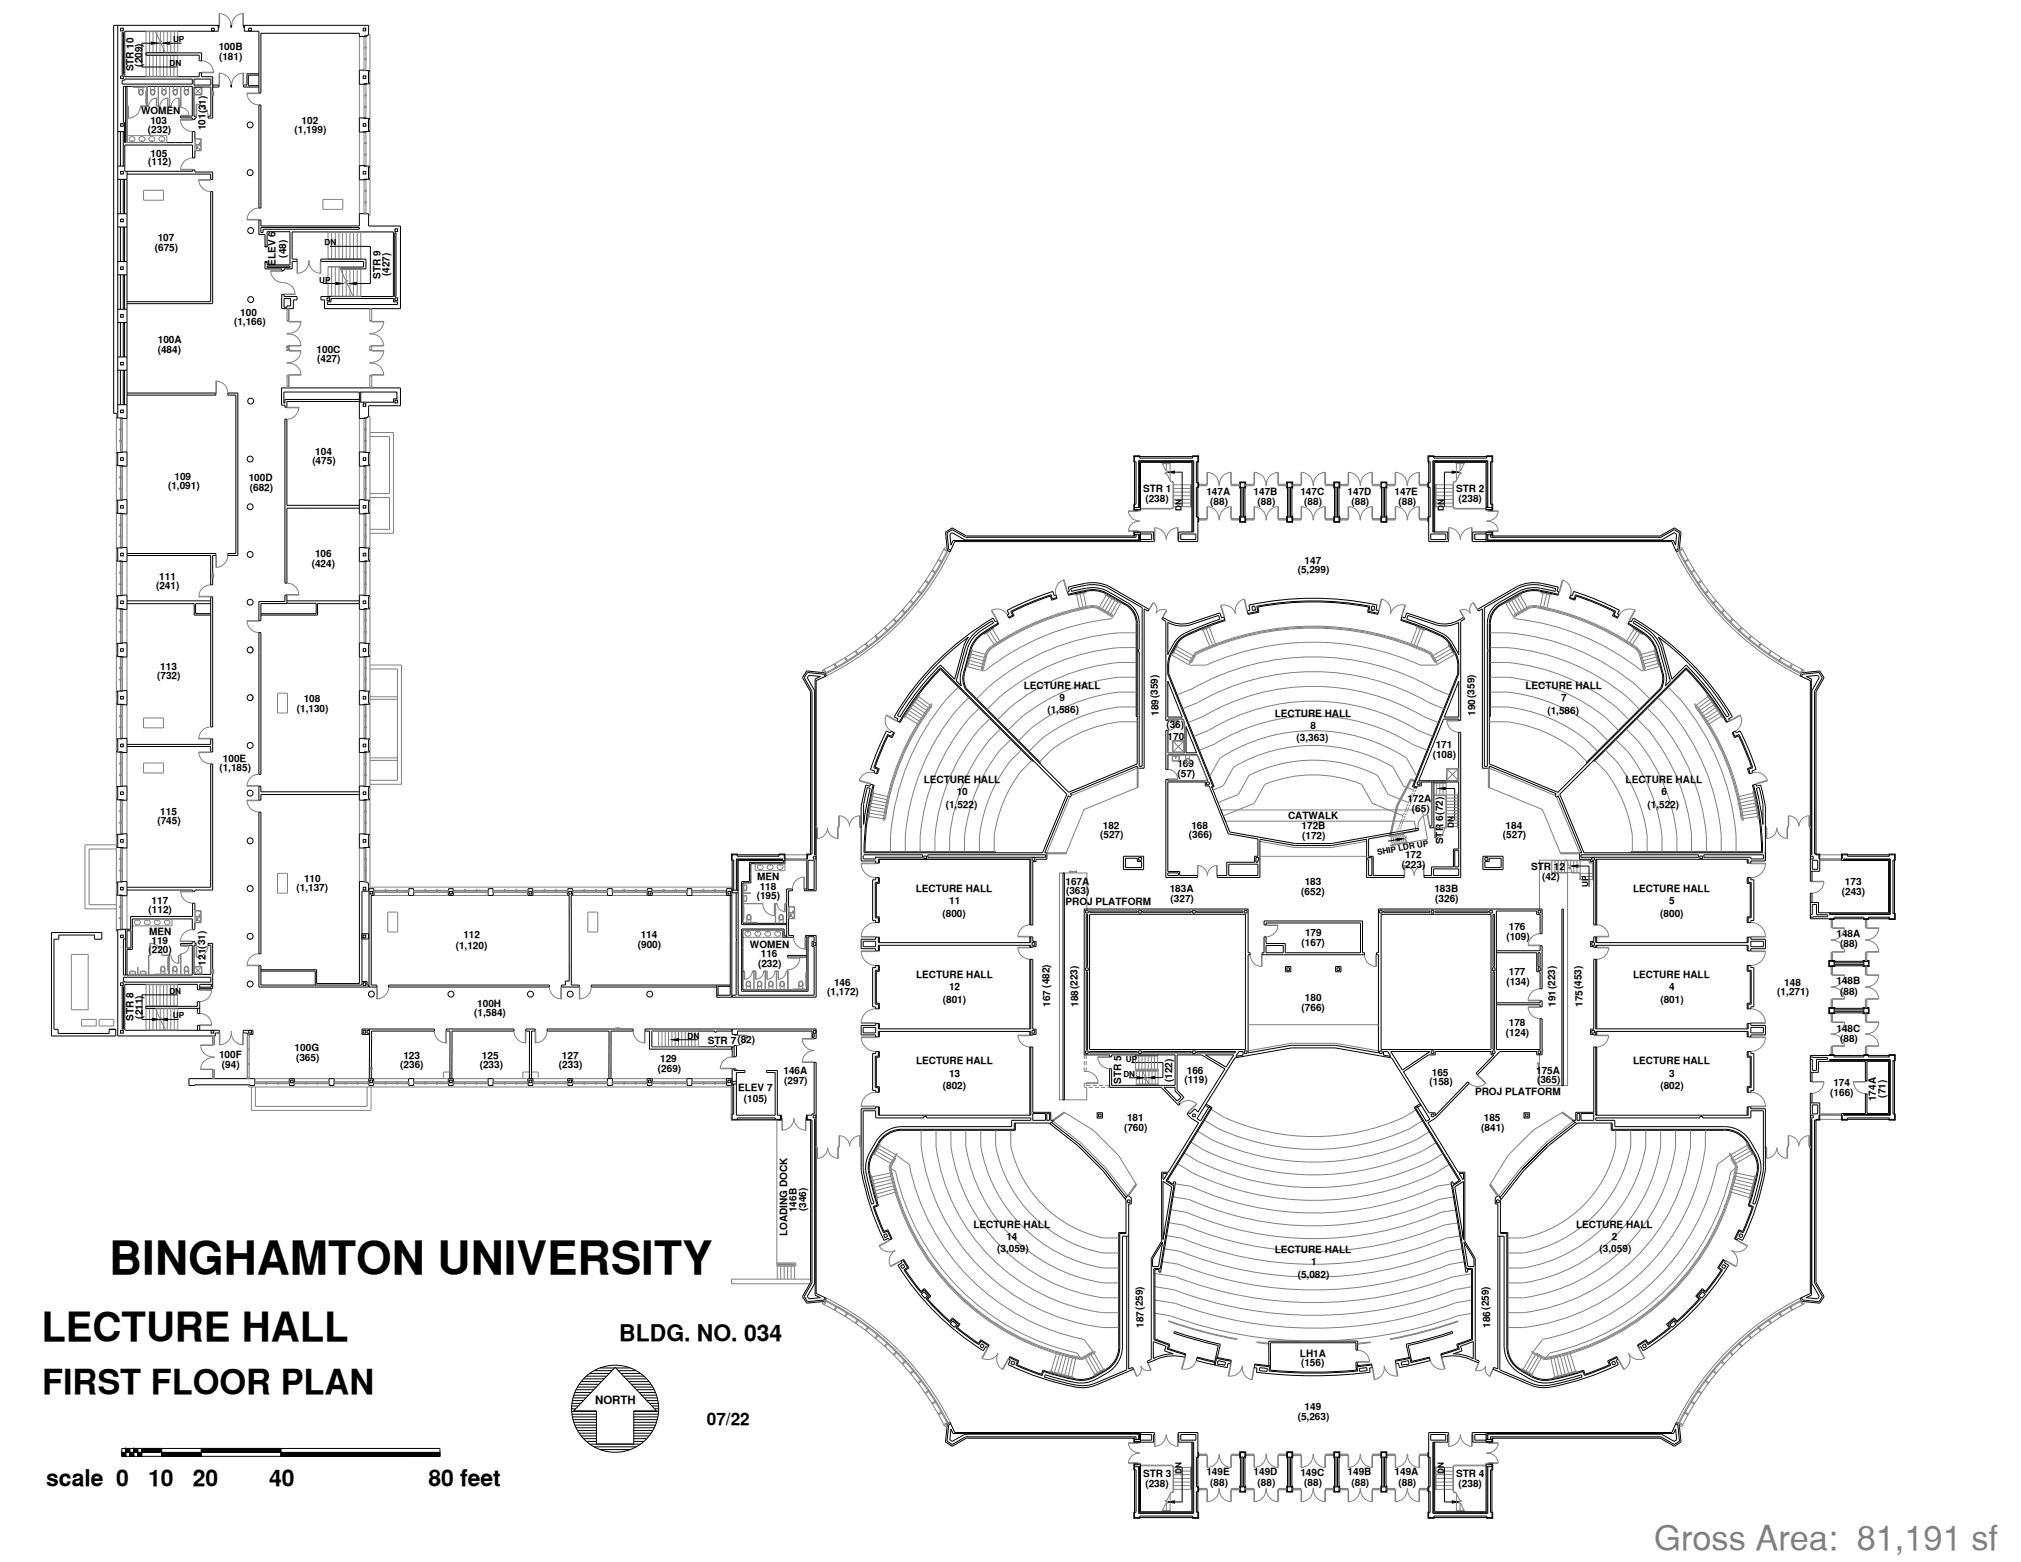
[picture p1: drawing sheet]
<svg xmlns="http://www.w3.org/2000/svg" width="279mm" height="216mm" viewBox="0 0 279 216" stroke-linecap="round" stroke-linejoin="round" font-family="sans-serif">
<defs><g id="words">
<text font-size="6.3" x="15.1" y="176.1">BINGHAMTON UNIVERSITY</text>
<text font-size="5.5" x="5.7" y="185.3">LECTURE HALL</text>
<text font-size="4.8" x="5.8" y="192.6">FIRST FLOOR PLAN</text>
<text font-size="4.8" fill="#808080" x="228.7" y="214.2">Gross Area: 81,191 sf</text>
<g font-size="3.2">
<text x="85.6" y="185.3">BLDG. NO. 034</text>
<text x="6.4" y="205.5">scale 0</text>
<text x="20.5" y="205.5">10</text>
<text x="26.6" y="205.5">20</text>
<text x="37.2" y="205.5">40</text>
<text x="59.2" y="205.5">80 feet</text>
</g>
<text font-size="2.4" x="97.7" y="196.9">07/22</text>
<text font-size="1.6" x="82.3" y="194">NORTH</text>
<g font-size="1.4">
<text x="18.4" y="9.9" transform="rotate(-90 18.4 9.9)">STR 10</text>
<text x="19.7" y="9.2" transform="rotate(-90 19.7 9.2)">(209)</text>
<text x="30.2" y="7">100B</text>
<text x="30.3" y="8.3">(181)</text>
<text x="19.5" y="15.8">WOMEN</text>
<text x="20.8" y="17.1">103</text>
<text x="41.7" y="17.1">102</text>
<text x="20.5" y="18.4">(232)</text>
<text x="20.5" y="22.9">(112)</text>
<text x="20.8" y="21.7">105</text>
<text x="28.4" y="18" transform="rotate(-90 28.4 18)">101(31)</text>
<text x="40.7" y="18.4">(1,199)</text>
<text x="21.4" y="34.7">(675)</text>
<text x="21.8" y="33.3">107</text>
<text x="39.6" y="35.6" transform="rotate(-90 39.6 35.6)">(48)</text>
<text x="38.1" y="36.7" transform="rotate(-90 38.1 36.7)">ELEV 6</text>
<text x="52.6" y="38.6" transform="rotate(-90 52.6 38.6)">STR 9</text>
<text x="53.8" y="38.2" transform="rotate(-90 53.8 38.2)">(427)</text>
<text x="21.8" y="47.4">100A</text>
<text x="32.4" y="45">(1,166)</text>
<text x="33.2" y="43.7">100</text>
<text x="21.8" y="48.7">(484)</text>
<text x="43.8" y="48.8">100C</text>
<text x="43.8" y="50.1">(427)</text>
<text x="43.2" y="64.1">(475)</text>
<text x="43.6" y="62.8">104</text>
<text x="23.2" y="67.6">(1,091)</text>
<text x="24.1" y="66.3">109</text>
<text x="34.4" y="66.5">100D</text>
<text x="34.5" y="67.8">(682)</text>
<text x="158" y="68">STR 1</text>
<text x="158.3" y="69.4">(238)</text>
<text x="166.8" y="68.4">147A</text>
<text x="167.3" y="69.8">(88)</text>
<text x="173.3" y="68.4">147B</text>
<text x="173.9" y="69.8">(88)</text>
<text x="179.8" y="68.4">147C</text>
<text x="180.3" y="69.8">(88)</text>
<text x="186.3" y="68.4">147D</text>
<text x="186.8" y="69.8">(88)</text>
<text x="192.8" y="68.4">147E</text>
<text x="193.3" y="69.8">(88)</text>
<text x="201.3" y="68">STR 2</text>
<text x="201.7" y="69.4">(238)</text>
<text x="43.6" y="76.9">106</text>
<text x="180.4" y="77.9">147</text>
<text x="21.6" y="81.5">(241)</text>
<text x="22" y="80.1">111</text>
<text x="43.1" y="78.3">(424)</text>
<text x="179.4" y="79.3">(5,299)</text>
<text x="21.7" y="93.9">(732)</text>
<text x="22.2" y="92.6">113</text>
<text x="141.5" y="95.2">LECTURE HALL</text>
<text x="210.9" y="95.2">LECTURE HALL</text>
<text x="41" y="98.4">(1,130)</text>
<text x="42" y="97.1">108</text>
<text x="144.8" y="98.6">(1,586)</text>
<text x="146.5" y="96.9">9</text>
<text x="160.1" y="98.9" transform="rotate(-90 160.1 98.9)">189(359)</text>
<text x="161.3" y="100.6">(36)</text>
<text x="176.2" y="99">LECTURE HALL</text>
<text x="181.2" y="100.7">8</text>
<text x="203.9" y="99" transform="rotate(-90 203.9 99)">190(359)</text>
<text x="213.9" y="98.6">(1,586)</text>
<text x="215.8" y="96.9">7</text>
<text x="30.3" y="106.6">(1,185)</text>
<text x="30.8" y="105.3">100E</text>
<text x="161.4" y="102.3">170</text>
<text x="162.8" y="106.1">169</text>
<text x="162.8" y="107.4">(57)</text>
<text x="179.3" y="102.5">(3,363)</text>
<text x="198.1" y="104.8">(108)</text>
<text x="198.5" y="103.5">171</text>
<text x="21.8" y="113.9">(745)</text>
<text x="22.2" y="112.6">115</text>
<text x="127.7" y="108.2">LECTURE HALL</text>
<text x="130.7" y="111.7">(1,522)</text>
<text x="132.3" y="109.9">10</text>
<text x="178.1" y="113.2">CATWALK</text>
<text x="194.6" y="110.8">172A</text>
<text x="195.2" y="112.2">(65)</text>
<text x="224.7" y="108.2">LECTURE HALL</text>
<text x="227.8" y="111.7">(1,522)</text>
<text x="229.7" y="109.9">6</text>
<text x="152.1" y="115.9">(527)</text>
<text x="152.5" y="114.6">182</text>
<text x="164.4" y="115.9">(366)</text>
<text x="164.7" y="114.6">168</text>
<text x="179.9" y="114.6">172B</text>
<text x="180" y="115.9">(172)</text>
<text x="193.8" y="120">(223)</text>
<text x="194.2" y="118.6">172</text>
<text x="199.5" y="116.7" transform="rotate(-90 199.5 116.7)">STR 6(72)</text>
<text x="207.8" y="115.9">(527)</text>
<text x="208.1" y="114.6">184</text>
<text x="21" y="125">117</text>
<text x="41" y="123.2">(1,137)</text>
<text x="42" y="121.9">110</text>
<text x="104.6" y="124.3">(195)</text>
<text x="104.7" y="121.6">MEN</text>
<text x="105" y="123">118</text>
<text x="126.6" y="123.3">LECTURE HALL</text>
<text x="131.2" y="125">11</text>
<text x="147.3" y="122.3">167A</text>
<text x="147.3" y="125.1">PROJ PLATFORM</text>
<text x="147.4" y="123.6">(363)</text>
<text x="161.7" y="123.3">183A</text>
<text x="161.8" y="124.6">(327)</text>
<text x="179.9" y="123.7">(652)</text>
<text x="180.4" y="122.3">183</text>
<text x="198.3" y="123.3">183B</text>
<text x="198.4" y="124.7">(326)</text>
<text x="211.7" y="120.2">STR 12</text>
<text x="213.2" y="121.6">(42)</text>
<text x="225.8" y="123.3">LECTURE HALL</text>
<text x="230.7" y="125">5</text>
<text x="254.6" y="123.7">(243)</text>
<text x="255.1" y="122.4">173</text>
<text x="20.5" y="131.7">(220)</text>
<text x="20.5" y="126.2">(112)</text>
<text x="20.6" y="129.2">MEN</text>
<text x="20.9" y="130.5">119</text>
<text x="63" y="131.1">(1,120)</text>
<text x="64.1" y="129.7">112</text>
<text x="88.2" y="131">(900)</text>
<text x="88.6" y="129.7">114</text>
<text x="103.7" y="131">WOMEN</text>
<text x="130.3" y="126.7">(800)</text>
<text x="179.9" y="130.7">(167)</text>
<text x="180.4" y="129.4">179</text>
<text x="208.3" y="129.9">(109)</text>
<text x="208.6" y="128.6">176</text>
<text x="229.5" y="126.7">(800)</text>
<text x="253.9" y="129.6">148A</text>
<text x="254.4" y="131">(88)</text>
<text x="28.4" y="133.5" transform="rotate(-90 28.4 133.5)">121(31)</text>
<text x="104.8" y="133.7">(232)</text>
<text x="105.2" y="132.3">116</text>
<text x="114.4" y="137.6">(1,172)</text>
<text x="115.3" y="136.2">146</text>
<text x="126.7" y="135.2">LECTURE HALL</text>
<text x="131.2" y="136.9">12</text>
<text x="208.3" y="136.2">(134)</text>
<text x="208.6" y="134.8">177</text>
<text x="225.8" y="135.2">LECTURE HALL</text>
<text x="230.7" y="136.9">4</text>
<text x="245.7" y="137.6">(1,271)</text>
<text x="246.7" y="136.2">148</text>
<text x="253.9" y="136.1">148B</text>
<text x="254.4" y="137.5">(88)</text>
<text x="18.5" y="141.1" transform="rotate(-90 18.5 141.1)">STR 8</text>
<text x="19.7" y="140.8" transform="rotate(-90 19.7 140.8)">(211)</text>
<text x="65.6" y="140.5">(1,584)</text>
<text x="66" y="139.2">100H</text>
<text x="130.3" y="138.6">(801)</text>
<text x="145.2" y="139.1" transform="rotate(-90 145.2 139.1)">167 (482)</text>
<text x="149" y="139.1" transform="rotate(-90 149 139.1)">188(223)</text>
<text x="179.9" y="139.7">(766)</text>
<text x="180.4" y="138.4">180</text>
<text x="208.2" y="143.2">(124)</text>
<text x="208.6" y="141.8">178</text>
<text x="215" y="139.2" transform="rotate(-90 215 139.2)">191(223)</text>
<text x="218.8" y="139.2" transform="rotate(-90 218.8 139.2)">175(453)</text>
<text x="229.6" y="138.6">(801)</text>
<text x="253.9" y="142.6">148C</text>
<text x="254.4" y="144">(88)</text>
<text x="30.3" y="146.3">100F</text>
<text x="30.7" y="147.6">(94)</text>
<text x="40.7" y="145.3">100G</text>
<text x="40.9" y="146.6">(365)</text>
<text x="55.3" y="147.7">(236)</text>
<text x="55.8" y="146.3">123</text>
<text x="66.3" y="147.7">(233)</text>
<text x="66.6" y="146.3">125</text>
<text x="77.3" y="147.7">(233)</text>
<text x="77.7" y="146.3">127</text>
<text x="91" y="148.2">(269)</text>
<text x="91.3" y="146.8">129</text>
<text x="97.9" y="144.2">STR 7(82)</text>
<text x="108.3" y="148.5">146A</text>
<text x="108.4" y="149.8">(297)</text>
<text x="126.7" y="147.1">LECTURE HALL</text>
<text x="131.2" y="148.8">13</text>
<text x="155" y="149.8" transform="rotate(-90 155 149.8)">STR 5</text>
<text x="162" y="149.6" transform="rotate(-90 162 149.6)">(122)</text>
<text x="163.7" y="149.7">(119)</text>
<text x="164.1" y="148.4">166</text>
<text x="197.6" y="150">(158)</text>
<text x="198" y="148.7">165</text>
<text x="212.4" y="148.4">175A</text>
<text x="212.5" y="149.8">(365)</text>
<text x="225.8" y="147.1">LECTURE HALL</text>
<text x="230.7" y="148.8">3</text>
<text x="102" y="150.8">ELEV 7</text>
<text x="102.8" y="152.3">(105)</text>
<text x="130.3" y="150.5">(802)</text>
<text x="155.8" y="155">181</text>
<text x="203.9" y="151.4">PROJ PLATFORM</text>
<text x="205.1" y="155">185</text>
<text x="229.6" y="150.5">(802)</text>
<text x="253" y="151.5">(166)</text>
<text x="253.5" y="150.1">174</text>
<text x="259.3" y="152.2" transform="rotate(-90 259.3 152.2)">174A</text>
<text x="260.7" y="151.7" transform="rotate(-90 260.7 151.7)">(71)</text>
<text x="155.4" y="156.3">(760)</text>
<text x="204.8" y="156.3">(841)</text>
<text x="110.1" y="167.5" transform="rotate(-90 110.1 167.5)">146B</text>
<text x="111.5" y="167.4" transform="rotate(-90 111.5 167.4)">(346)</text>
<text x="108.8" y="170.9" transform="rotate(-90 108.8 170.9)">LOADING DOCK</text>
<text x="134.6" y="169.7">LECTURE HALL</text>
<text x="137.9" y="173">(3,059)</text>
<text x="139.1" y="171.4">14</text>
<text x="176.2" y="173.2">LECTURE HALL</text>
<text x="217.9" y="169.7">LECTURE HALL</text>
<text x="221.1" y="173">(3,059)</text>
<text x="222.8" y="171.4">2</text>
<text x="179.4" y="176.6">(5,082)</text>
<text x="181.3" y="174.8">1</text>
<text x="158.1" y="183.6" transform="rotate(-90 158.1 183.6)">187(259)</text>
<text x="206" y="183.6" transform="rotate(-90 206 183.6)">186(259)</text>
<text x="179.7" y="187.5">LH1A</text>
<text x="179.9" y="188.9">(156)</text>
<text x="179.4" y="196.3">(5,263)</text>
<text x="180.4" y="194.9">149</text>
<text x="166.8" y="203.9">149E</text>
<text x="173.3" y="203.9">149D</text>
<text x="179.8" y="204">149C</text>
<text x="186.3" y="203.9">149B</text>
<text x="192.8" y="203.9">149A</text>
<text x="158" y="204.2">STR 3</text>
<text x="158.3" y="205.6">(238)</text>
<text x="167.3" y="205.4">(88)</text>
<text x="173.9" y="205.4">(88)</text>
<text x="180.3" y="205.4">(88)</text>
<text x="186.8" y="205.4">(88)</text>
<text x="193.3" y="205.4">(88)</text>
<text x="201.3" y="204.2">STR 4</text>
<text x="201.7" y="205.6">(238)</text>
</g>
<g font-size="1.1">
<text x="23.9" y="5.8">UP</text>
<text x="23.4" y="9.1">DN</text>
<text x="44.9" y="33.9">DN</text>
<text x="44.1" y="39.1">UP</text>
<text x="163.3" y="70.7" transform="rotate(-90 163.3 70.7)">DN</text>
<text x="199.6" y="70.7" transform="rotate(-90 199.6 70.7)">DN</text>
<text x="190.5" y="118.2" transform="rotate(-10 190.5 118.2)">SHIP LDR UP</text>
<text x="201" y="114.4" transform="rotate(-90 201 114.4)">DN</text>
<text x="219.6" y="122.6" transform="rotate(-90 219.6 122.6)">UP</text>
<text x="23.4" y="137.4">DN</text>
<text x="23.9" y="140.7">UP</text>
<text x="95" y="143.6">DN</text>
<text x="155.3" y="148.9">DN</text>
<text x="155.6" y="146.8">UP</text>
<text x="163.3" y="203.8" transform="rotate(-90 163.3 203.8)">DN</text>
<text x="199.6" y="203.8" transform="rotate(-90 199.6 203.8)">DN</text>
</g>
</g></defs>
<!-- layer: A-WINDOW -->
<g fill="none" stroke="#808080" stroke-width=".14">
<path d="M50.3 6.5h.4v.1h-.4M50.3 8.1h.4v.1h-.4M50.3 13.1h.4v.1h-.4M50.3 14.7h.4v.1h-.4M50.3 19.7h.4v.1h-.4M50.3 5.1h.3M50.3 18.3h.3M50.3 9.6h.3M50.3 16.2h.3M50.3 11.7h.3M50.6 6.5v-1.5h-.3v4.8h.3v-1.6M50.6 13.1v-1.5h-.3v4.8h.3v-1.6"/>
<path d="M50.6 19.7v-1.5h-.3v4.8h.3v-1.6M50.6 6.6v1.5M50.6 13.2v1.5M50.6 19.8v1.5M50.3 21.3h.4v.1h-.4M50.3 26.3h.4v.1h-.4M50.3 27.9h.4v.1h-.4M50.3 24.9h.3M50.3 22.8h.3M50.3 29.4h.3M50.6 26.3v-1.5h-.3v4.7h.3v-1.5M50.6 26.4v1.5"/>
<path d="M16.6 59.3v-1.5h.3v4.7h-.3v-1.5M16.6 59.4v1.5M16.6 57.9h.3M16.7 57.9v1.4M16.7 59.4v1.5M16.9 59.3h-.4v.1h.4M39.7 42.8h.3M39.7 42.7h.3v1.7h-.3zM39.7 52h.3M39.7 51.9h.3v1.7h-.3zM39.7 50.1h.3v.1h-.3zM39.7 47.8h.3v.7h-.3z"/>
<path d="M39.7 48.3h.3M39.7 47.9h.3M39.7 46.1h.3v.1h-.3zM39.7 44.3h.3M39.7 53.5h.3M39.9 42.8v1.5M39.9 47.9v.4M39.9 52v1.5M50.3 59.3h.4v.1h-.4M50.3 57.9h.3M50.5 57.9v1.4M50.5 59.4v1.5"/>
<path d="M50.6 59.3v-1.5h-.3v4.7h.3v-1.5M50.6 59.4v1.5M51.1 42.7h.3v1.7h-.3zM51.1 46.1h.3v.1h-.3zM51.1 47.8h.3v.7h-.3zM51.1 50.1h.3v.1h-.3zM51.1 51.9h.3v1.7h-.3zM51.1 42.8h.3M51.1 52h.3M51.1 48.3h.3M51.1 47.9h.3M51.1 44.3h.3"/>
<path d="M51.1 53.5h.3M16.6 65.9v-1.5h.3v4.7h-.3v-1.5M16.6 66v1.5M16.6 72.5v-1.5h.3v4.7h-.3v-1.5M16.6 72.6v1.5M16.6 79.1v-1.5h.3v4.7h-.3v-1.5M16.6 79.2v1.5M16.6 69h.3M16.6 77.7h.3M16.6 62.4h.3M16.6 75.6h.3M16.6 64.5h.3"/>
<path d="M16.6 71.1h.3M16.7 61v1.4M16.7 64.5v1.4M16.7 66v1.5M16.7 67.6v1.4M16.7 71.1v1.4M16.7 72.6v1.5M16.7 74.2v1.4M16.7 77.7v1.4M16.7 79.2v1.5M16.9 60.9h-.4v.1h.4M16.9 65.9h-.4v.1h.4"/>
<path d="M16.9 67.5h-.4v.1h.4M16.9 72.5h-.4v.1h.4M16.9 74.1h-.4v.1h.4M16.9 79.1h-.4v.1h.4M50.3 60.9h.4v.1h-.4M50.3 65.9h.4v.1h-.4M50.3 67.5h.4v.1h-.4M50.3 72.5h.4v.1h-.4M50.3 74.1h.4v.1h-.4M50.3 79.1h.4v.1h-.4M50.3 69h.3M50.3 77.7h.3"/>
<path d="M50.3 62.4h.3M50.3 75.6h.3M50.3 64.5h.3M50.3 71.1h.3M50.5 61v1.4M50.5 64.5v1.4M50.5 66v1.5M50.5 67.6v1.4M50.5 71.1v1.4M50.5 72.6v1.5M50.5 74.2v1.4M50.5 77.7v1.4"/>
<path d="M50.5 79.2v1.5M50.6 65.9v-1.5h-.3v4.7h.3v-1.5M50.6 72.5v-1.5h-.3v4.7h.3v-1.5M50.6 79.1v-1.5h-.3v4.7h.3v-1.5M50.6 66v1.5M50.6 72.6v1.5M50.6 79.2v1.5M128.8 78.9l.6 .3M128.9 78.8l.5 .3M129.3 79.2l-.9 1.3M129.7 77.4l.5 .3M129.8 77.3l.5 .3"/>
<path d="M130.1 77.7l-.8 1.4M130.5 76l.5 .3M130.5 75.9l.6 .2a37.6 37.6 0 0 1-17 17l-.3-.5M130.9 76.2l-.7 1.3M130.9 75.7h-.3a37 37 0 0 1-16.9 16.9v.4M131.4 76.3a37.9 37.9 0 0 1-17.1 17.1M157.4 70.6h.2M157.4 73.4h.2M157.4 73.5h.2M157.4 70.5h.2M165.7 71.7h1.2v.2h-1.2zM165.7 66.9h1.2v.2h-1.2z"/>
<path d="M165.8 71.8h1M165.8 66.9v.2M165.8 71.7v.2M165.8 67h1M166.8 66.9v.2M166.8 71.7v.2M170.2 66.9h1.2v.2h-1.2zM170.2 71.7h1.2v.2h-1.2zM170.3 71.8h1M170.3 66.9v.2M170.3 71.7v.2M170.3 67h1"/>
<path d="M171.3 66.9v.2M171.3 71.7v.2M172.2 71.7h1.2v.2h-1.2zM172.2 66.9h1.2v.2h-1.2zM172.3 66.9v.2M172.3 71.7v.2M172.3 71.8h1M172.3 67h1M173.3 66.9v.2M173.3 71.7v.2M176.7 71.7h1.2v.2h-1.2zM176.7 66.9h1.2v.2h-1.2z"/>
<path d="M176.8 66.9v.2M176.8 71.7v.2M176.8 71.8h1M176.8 67h1M177.8 66.9v.2M177.8 71.7v.2M178.7 71.7h1.2v.2h-1.2zM178.7 66.9h1.2v.2h-1.2zM178.8 71.8h1M178.8 66.9v.2M178.8 71.7v.2M178.8 67h1"/>
<path d="M179.8 66.9v.2M179.8 71.7v.2M183.2 71.7h1.2v.2h-1.2zM183.2 66.9h1.2v.2h-1.2zM183.3 71.8h1M183.3 66.9v.2M183.3 71.7v.2M183.3 67h1M184.3 66.9v.2M184.3 71.7v.2M185.2 71.7h1.2v.2h-1.2zM185.2 66.9h1.2v.2h-1.2z"/>
<path d="M185.3 71.8h1M185.3 66.9v.2M185.3 71.7v.2M185.3 67h1M186.3 66.9v.2M186.3 71.7v.2M189.7 66.9h1.2v.2h-1.2zM189.7 71.7h1.2v.2h-1.2zM189.8 71.8h1M189.8 66.9v.2M189.8 71.7v.2M189.8 67h1"/>
<path d="M190.8 66.9v.2M190.8 71.7v.2M191.7 71.7h1.2v.2h-1.2zM191.7 66.9h1.2v.2h-1.2zM191.8 71.8h1M191.8 66.9v.2M191.8 71.7v.2M191.8 67h1M192.8 66.9v.2M192.8 71.7v.2M196.2 71.7h1.2v.2h-1.2zM196.2 66.9h1.2v.2h-1.2z"/>
<path d="M196.4 71.8h.9M196.4 66.9v.2M196.4 71.7v.2M196.4 67h.9M197.3 66.9v.2M197.3 71.7v.2M205.5 70.6h.2M205.5 73.4h.2M205.5 73.5h.2M205.5 70.5h.2M231.8 76.3a37.9 37.9 0 0 0 17.1 17.1M232.2 75.7h.3a37 37 0 0 0 16.9 16.9v.4"/>
<path d="M232.2 76.2l.7 1.4M232.6 75.9l-.6 .2a37.7 37.7 0 0 0 17 17.1l.3-.6M232.7 76l-.6 .3M233 77.7l.8 1.4M233.4 77.3l-.6 .3M233.4 77.4l-.5 .3M233.9 79.2l.8 1.3M234.2 78.8l-.5 .3M234.3 78.9l-.6 .3M16.6 85.7v-1.5h.3v4.7h-.3v-1.5M16.6 85.8v1.5M16.6 92.3v-1.5h.3v4.7h-.3v-1.5"/>
<path d="M16.6 92.4v1.5M16.6 98.9v-1.5h.3v4.7h-.3v-1.5M16.6 99v1.5M16.6 88.8h.3M16.6 82.2h.3M16.6 95.4h.3M16.6 97.5h.3M16.6 84.3h.3M16.6 90.9h.3M16.7 80.8v1.4M16.7 84.3v1.4M16.7 85.8v1.5"/>
<path d="M16.7 87.4v1.4M16.7 90.9v1.4M16.7 92.4v1.5M16.7 94v1.4M16.7 97.5v1.4M16.7 99v1.5M16.9 80.7h-.4v.1h.4M16.9 85.7h-.4v.1h.4M16.9 87.3h-.4v.1h.4M16.9 92.3h-.4v.1h.4M16.9 93.9h-.4v.1h.4M16.9 98.9h-.4v.1h.4"/>
<path d="M50.3 80.7h.4v.1h-.4M50.3 85.7h.4v.1h-.4M50.3 87.3h.4v.1h-.4M50.3 92.3h.4v.1h-.4M50.3 93.9h.4v.1h-.4M50.3 98.9h.4v.1h-.4M50.3 88.8h.3M50.3 82.2h.3M50.3 95.4h.3M50.3 97.5h.3M50.3 84.3h.3M50.3 90.9h.3"/>
<path d="M50.5 80.8v1.4M50.5 84.3v1.4M50.5 85.8v1.5M50.5 87.4v1.4M50.5 90.9v1.4M50.5 92.4v1.5M50.5 94v1.4M50.5 97.5v1.4M50.5 99v1.5M50.6 85.7v-1.5h-.3v4.7h.3v-1.5M50.6 92.3v-1.5h-.3v4.7h.3v-1.5M50.6 98.9v-1.5h-.3v4.7h.3v-1.5"/>
<path d="M50.6 85.8v1.5M50.6 92.4v1.5M50.6 99v1.5M114 92.5l.2 .6M115.3 91.8l.3 .6M115.4 91.7l.3 .6M115.5 92.2l-1.3 .8M116.8 90.9l.3 .6M116.9 90.9l.3 .5M117 91.4l-1.3 .8M118.2 90l.4 .5M118.3 89.9l.4 .6"/>
<path d="M118.5 90.4l-1.3 .9M119.6 89l.4 .5M119.7 88.9l.4 .5M119.9 89.4l-1.3 .9M121 87.9l.4 .5M121.1 87.9l.4 .4M121.3 88.3l-1.3 1M122.3 86.8l.4 .5M122.4 86.7l.4 .5M122.6 87.2l-1.2 1M123.5 85.6l.5 .5M123.6 85.5l.4 .5"/>
<path d="M123.9 86l-1.2 1.1M124.7 84.4l.5 .4M124.8 84.3l.5 .4M125.1 84.7l-1.1 1.2M125.8 83.1l.5 .4M125.9 83l.5 .4M126.2 83.4l-1 1.2M126.9 81.7l.5 .4M127 81.6l.5 .4M127.3 82l-1 1.3M127.9 80.3l.5 .4M128 80.2l.5 .4"/>
<path d="M128.3 80.6l-.9 1.3M234.8 80.6l.9 1.3M235.2 80.2l-.6 .4M235.2 80.3l-.5 .4M235.8 82l1 1.3M236.1 81.6l-.5 .4M236.2 81.7l-.5 .4M236.9 83.4l1.1 1.2M237.2 83l-.5 .4M237.3 83.1l-.5 .4M238.1 84.7l1.1 1.2M238.3 84.3l-.4 .4"/>
<path d="M238.4 84.4l-.4 .4M239.3 86l1.1 1.1M239.5 85.5l-.4 .5M239.6 85.6l-.4 .5M240.5 87.2l1.2 1M240.7 86.7l-.4 .5M240.9 86.8l-.5 .5M241.8 88.3l1.3 1M242 87.9l-.4 .4M242.1 87.9l-.4 .5M243.2 89.4l1.3 .9M243.4 88.9l-.4 .5"/>
<path d="M243.5 89l-.4 .5M244.6 90.4l1.4 .9M244.8 89.9l-.4 .6M244.9 90l-.4 .5M246.1 91.4l1.3 .8M246.2 90.9l-.3 .5M246.3 90.9l-.3 .6M247.6 92.2l1.3 .8M247.7 91.7l-.3 .6M247.8 91.8l-.3 .6M249.2 92.5l-.3 .6M16.6 105.5v-1.6h.3v4.8h-.3v-1.5"/>
<path d="M16.6 105.6v1.5M16.6 112.1v-1.5h.3v4.7h-.3v-1.5M16.6 112.2v1.5M16.6 118.7v-1.6h.3v4.8h-.3v-1.5M16.6 118.8v1.5M16.6 102h.3M16.6 115.2h.3M16.6 117.3h.3M16.6 110.7h.3M16.6 108.6h.3M16.6 104.1h.3M16.7 100.6v1.4"/>
<path d="M16.7 104.1v1.4M16.7 105.6v1.5M16.7 107.2v1.4M16.7 110.7v1.4M16.7 112.2v1.5M16.7 113.8v1.4M16.7 117.3v1.4M16.7 118.8v1.5M16.9 118.7h-.4v.1h.4M16.9 100.5h-.4v.1h.4M16.9 105.5h-.4v.1h.4M16.9 107.1h-.4v.1h.4"/>
<path d="M16.9 112.1h-.4v.1h.4M16.9 113.7h-.4v.1h.4M50.3 100.5h.4v.1h-.4M50.3 105.5h.4v.1h-.4M50.3 107.1h.4v.1h-.4M50.3 112.1h.4v.1h-.4M50.3 113.7h.4v.1h-.4M50.3 102h.3M50.3 115.2h.3M50.3 117.3h.3M50.3 110.7h.3M50.3 108.6h.3"/>
<path d="M50.3 104.1h.3M50.3 118.7h.4v.1h-.4M50.5 100.6v1.4M50.5 104.1v1.4M50.5 105.6v1.5M50.5 107.2v1.4M50.5 110.7v1.4M50.5 112.2v1.5M50.5 113.8v1.4M50.5 117.3v1.4M50.5 118.8v1.5M50.6 118.8v1.5"/>
<path d="M50.6 105.5v-1.6h-.3v4.8h.3v-1.5M50.6 112.1v-1.5h-.3v4.7h.3v-1.5M50.6 118.7v-1.6h-.3v4.8h.3v-1.5M50.6 105.6v1.5M50.6 112.2v1.5M108.5 118.7h3v.2h-3zM108.6 118.9h1.4M108.6 118.8h1.4M108.6 118.7v.2M110 118.7v.2M110.1 118.9h1.4M110.1 118.8h1.4"/>
<path d="M110.1 118.7v.2M111.5 118.7v.2M147.9 110.2l-3.2 7.7M157.2 106.2l-9 3.7M188.9 116.3l-4.8 .8h-5.1l-4.8-.8M205.9 106.2l9 3.7M215.2 110.2l3.2 7.7M251.6 118.7h3v.2h-3zM251.7 118.9h1.3M251.7 118.8h1.3M251.7 118.7v.2M253 118.7v.2"/>
<path d="M253.1 118.9h1.4M253.1 118.8h1.4M253.1 118.7v.2M254.5 118.7v.2M16.6 125.3v-1.6h.3v4.8M16.6 125.4v1.5M16.6 127v1.5M16.6 123.9h.3M16.6 128.4h.3M16.6 121.8h.3M16.7 120.4v1.4M16.7 123.9v1.4"/>
<path d="M16.7 125.4v1.5M16.7 127v1.4M16.9 125.3h-.4v.1h.4M16.9 120.3h-.4v.1h.4M16.9 126.9h-.4v.1h.4M50.3 120.3h.4v.1h-.4M50.3 121.8h.3M50.5 120.4v1.4M50.6 120.4v1.4M51.8 123.2h1.4M51.8 123.1h1.4M51.8 123.1v.2"/>
<path d="M53.2 123.3v-.4h.2v.4M53.2 123.1h-1.5v.2h4.8v-.2h-1.5M53.4 123.2h1.5M53.4 123.1h1.5M54.9 123.3v-.4h.1v.4M55 123.2h1.4M55 123.1h1.4M56.4 123.1v.2M57.3 123.2h1.4M57.3 123.1h1.4M57.3 123.1v.2M58.7 123.1h-1.5v.2h4.8v-.2h-1.5"/>
<path d="M58.7 123.3v-.4h.2v.4M58.9 123.2h1.5M58.9 123.1h1.5M60.4 123.3v-.4h.1v.4M60.5 123.2h1.4M60.5 123.1h1.4M61.9 123.1v.2M62.8 123.2h1.4M62.8 123.1h1.4M62.8 123.1v.2M64.2 123.1h-1.5v.2h4.8v-.2h-1.5M64.2 123.3v-.4h.1v.4"/>
<path d="M64.3 123.2h1.5M64.3 123.1h1.5M65.8 123.3v-.4h.2v.4M66 123.2h1.4M66 123.1h1.4M67.4 123.1v.2M68.3 123.2h1.4M68.3 123.1h1.4M68.3 123.1v.2M69.7 123.1h-1.5v.2h4.8v-.2h-1.5M69.7 123.3v-.4h.1v.4M69.8 123.2h1.6"/>
<path d="M69.8 123.1h1.6M71.4 123.3v-.4h.1v.4M71.5 123.2h1.4M71.5 123.1h1.4M72.9 123.1v.2M73.8 123.2h1.4M73.8 123.1h1.4M73.8 123.1v.2M75.2 123.1h-1.6v.2h4.9v-.2h-1.5M75.2 123.3v-.4h.1v.4M75.3 123.2h1.5M75.3 123.1h1.5"/>
<path d="M76.8 123.3v-.4h.2v.4M77 123.2h1.4M77 123.1h1.4M78.4 123.1v.2M79.3 123.2h1.4M79.3 123.1h1.4M79.3 123.1v.2M80.7 123.1h-1.5v.2h4.8v-.2h-1.5M80.7 123.3v-.4h.1v.4M80.8 123.2h1.5M80.8 123.1h1.5M82.3 123.3v-.4h.2v.4"/>
<path d="M82.5 123.2h1.4M82.5 123.1h1.4M83.9 123.1v.2M84.8 123.2h1.4M84.8 123.1h1.4M84.8 123.1v.2M86.2 123.1h-1.6v.2h4.9v-.2h-1.5M86.2 123.3v-.4h.1v.4M86.3 123.2h1.5M86.3 123.1h1.5M87.8 123.3v-.4h.2v.4M88 123.2h1.4"/>
<path d="M88 123.1h1.4M89.4 123.1v.2M90.3 123.2h1.4M90.3 123.1h1.4M90.3 123.1v.2M91.7 123.1h-1.6v.2h4.9v-.2h-1.5M91.7 123.3v-.4h.1v.4M91.8 123.2h1.5M91.8 123.1h1.5M93.3 123.3v-.4h.2v.4M93.5 123.2h1.4M93.5 123.1h1.4"/>
<path d="M94.9 123.1v.2M95.8 123.2h1.4M95.8 123.1h1.4M95.8 123.1v.2M97.2 123.1h-1.6v.2h4.9v-.2h-1.6M97.2 123.3v-.4h.1v.4M97.3 123.2h1.5M97.3 123.1h1.5M98.8 123.3v-.4h.1v.4M98.9 123.2h1.4M98.9 123.1h1.4M100.3 123.1v.2"/>
<path d="M253.1 127.1h.2v1.1h-.2zM253.1 131.6h.2v1.2h-.2zM253.1 133.6h.2v1.1h-.2zM253.1 138.1h.2v1.2h-.2zM253.1 133.7h.2M253.1 134.6h.2M253.1 138.2h.2M253.1 139.2h.2M253.1 127.2h.2M253.1 128.1h.2M253.1 131.7h.2M253.1 132.7h.2"/>
<path d="M253.2 127.2v.9M253.2 131.7v1M253.2 133.7v.9M253.2 138.2v1M257.9 138.1h.2v1.2h-.2zM257.9 133.6h.2v1.1h-.2zM257.9 133.7h.2M257.9 134.6h.2M257.9 138.2h.2M257.9 139.2h.2M257.9 131.6h.2v1.2h-.2zM257.9 127.1h.2v1.1h-.2z"/>
<path d="M257.9 127.2h.2M257.9 131.7h.2M257.9 132.7h.2M257.9 128.1h.2M258 127.2v.9M258 131.7v1M258 133.7v.9M258 138.2v1M29.4 143.2h.3v1.2h-.3zM29.4 146.1h.3v.1h-.3zM29.4 147.8h.3v1.3h-.3zM29.4 148h.3"/>
<path d="M29.4 149h.3M29.4 143.3h.3M29.4 144.3h.3M29.4 143.3v1M29.4 148v1M29.5 143.3v1M29.5 148v1M34.2 149h.3M34.2 143h.3v6.1h-.3zM34.2 147.1h.3M34.2 145h.3M34.2 143.1h.3"/>
<path d="M34.2 145.1h.3M34.2 147h.3M34.2 143.1v1.9M34.2 145.1v1.9M34.2 147.1v1.9M35.3 149.7h1.4M35.3 149.5v.3M36.7 149.5v.4h.2v-.4M36.7 149.8h-1.5v-.3h4.8v.3h-1.5M36.9 149.7h1.5M36.9 149.8h1.5M38.4 149.5v.4h.1v-.4"/>
<path d="M38.5 149.7h1.4M39.9 149.5v.3M40.8 149.7h1.4M40.8 149.5v.3M42.2 149.8h-1.5v-.3h4.8v.3h-1.5M42.2 149.5v.4h.2v-.4M42.4 149.7h1.5M42.4 149.8h1.5M43.9 149.5v.4h.1v-.4M44 149.7h1.4M45.4 149.5v.3M46.3 149.7h1.4"/>
<path d="M46.3 149.5v.3M47.7 149.8h-1.5v-.3h4.8v.3h-1.5M47.7 149.5v.4h.2v-.4M47.9 149.7h1.5M47.9 149.8h1.5M49.4 149.5v.4h.1v-.4M49.5 149.7h1.4M50.9 149.5v.3M51.8 149.7h1.4M51.8 149.5v.3M53.2 149.5v.4h.2v-.4M53.2 149.8h-1.6v-.3h4.9v.3h-1.5"/>
<path d="M53.4 149.7h1.5M53.4 149.8h1.5M54.9 149.5v.4h.1v-.4M55 149.7h1.4M56.4 149.5v.3M57.3 149.7h1.4M57.3 149.5v.3M58.7 149.8h-1.5v-.3h4.8v.3h-1.5M58.7 149.5v.4h.2v-.4M58.9 149.7h1.5M58.9 149.8h1.5M60.4 149.5v.4h.1v-.4"/>
<path d="M60.5 149.7h1.4M61.9 149.5v.3M62.8 149.7h1.4M62.8 149.5v.3M64.2 149.8h-1.5v-.3h4.8v.3h-1.5M64.2 149.5v.4h.1v-.4M64.3 149.7h1.5M64.3 149.8h1.5M65.8 149.5v.4h.2v-.4M66 149.7h1.4M67.4 149.5v.3M68.3 149.7h1.4"/>
<path d="M68.3 149.5v.3M69.7 149.8h-1.5v-.3h4.8v.3h-1.5M69.7 149.5v.4h.1v-.4M69.8 149.7h1.6M69.8 149.8h1.6M71.4 149.5v.4h.1v-.4M71.5 149.7h1.4M72.9 149.5v.3M73.8 149.7h1.4M73.8 149.5v.3M75.2 149.8h-1.6v-.3h4.9v.3h-1.5M75.2 149.5v.4h.1v-.4"/>
<path d="M75.3 149.7h1.5M75.3 149.8h1.5M76.8 149.5v.4h.2v-.4M77 149.7h1.4M78.4 149.5v.3M79.3 149.7h1.4M79.3 149.5v.3M80.7 149.8h-1.5v-.3h4.8v.3h-1.5M80.7 149.5v.4h.1v-.4M80.8 149.7h1.5M80.8 149.8h1.5M82.3 149.5v.4h.2v-.4"/>
<path d="M82.5 149.7h1.4M83.9 149.5v.3M84.8 149.7h1.4M84.8 149.5v.3M86.2 149.8h-1.6v-.3h4.9v.3h-1.5M86.2 149.5v.4h.1v-.4M86.3 149.7h1.5M86.3 149.8h1.5M87.8 149.5v.4h.2v-.4M88 149.7h1.4M89.4 149.5v.3M90.3 149.7h1.4"/>
<path d="M90.3 149.5v.3M91.7 149.8h-1.6v-.3h4.9v.3h-1.5M91.7 149.5v.4h.1v-.4M91.8 149.7h1.5M91.8 149.8h1.5M93.3 149.5v.4h.2v-.4M93.5 149.7h1.4M94.9 149.5v.3M95.8 149.7h1.4M95.8 149.5v.3M97.2 149.8h-1.6v-.3h4.9v.3h-1.6M97.2 149.5v.4h.1v-.4"/>
<path d="M97.3 149.7h1.5M97.3 149.8h1.5M98.8 149.5v.4h.1v-.4M98.9 149.7h1.4M100.3 149.5v.3M108 154.4h.1v.2h-.1zM111.4 154.4h.1v.2h-.1zM145.6 155l3.8 2.9 3.5 3.6 3 3.8M190.6 145.2l-6-1h-6.1l-6 1.1M217.5 155l-3.7 2.9-3.6 3.6-3 3.8M251.6 154h3v.2h-3zM251.7 154v.2"/>
<path d="M251.7 154h1.3M253 154v.2M253.1 154v.2M253.1 154h1.4M253.1 140.1h.2v1.2h-.2zM253.1 144.6h.2v1.2h-.2zM253.1 140.2h.2M253.1 141.1h.2M253.1 144.7h.2M253.1 145.7h.2M253.2 140.2v.9M253.2 144.7v1"/>
<path d="M254.5 154v.2M257.9 144.6h.2v1.2h-.2zM257.9 140.1h.2v1.1h-.2zM257.9 140.2h.2M257.9 141.1h.2M257.9 144.7h.2M257.9 145.7h.2M258 140.2v.9M258 144.7v1M113.7 179.9v.3a37 37 0 0 1 16.9 16.9M114.1 179.7l-.3 .6M114.1 179.7a37.6 37.6 0 0 1 17 17l-.6 .3"/>
<path d="M114.2 179.9l1.3 .7M114.2 179.8l-.2 .6M114.3 179.4a37.9 37.9 0 0 1 17.1 17.2M248.9 179.5a38 38 0 0 0-17.1 17.1M248.9 179.8l.3 .6M248.9 179.9l-1.3 .7M249.4 179.9v.3a37 37 0 0 0-16.9 16.9l-.3 .1M115.6 180.5l-.3 .6M115.7 180.7l1.3 .8M115.7 180.6l-.3 .5M117.1 181.4l-.3 .5M117.2 181.6l1.3 .8"/>
<path d="M117.2 181.5l-.3 .5M118.6 182.3l-.4 .6M118.6 182.5l1.3 .9M118.7 182.4l-.4 .5M120 183.4l-.4 .5M120 183.5l1.3 1M120.1 183.4l-.4 .5M121.4 184.4l-.4 .5M121.4 184.6l1.2 1.1M121.5 184.5l-.4 .5M122.7 185.6l-.4 .5M122.7 185.8l1.2 1.1"/>
<path d="M122.8 185.7l-.4 .5M124 186.8l-.5 .4M124 187l1.1 1.1M124 186.9l-.4 .4M125.2 188.2l1 1.2M125.2 188.1l-.5 .4M125.3 188.2l-.5 .4M126.3 189.5l1 1.3M126.3 189.4l-.5 .4M126.4 189.5l-.5 .4M127.4 190.9l.9 1.3M127.4 190.7l-.5 .4"/>
<path d="M127.5 190.8l-.5 .4M128.4 192.3l.9 1.4M128.4 192.2l-.5 .3M128.5 192.3l-.5 .3M129.3 193.8l.8 1.4M129.4 193.6l-.6 .4M129.4 193.7l-.5 .4M130.2 195.3l.7 1.4M130.2 195.1l-.5 .3M130.3 195.3l-.5 .3M130.6 197.1l.3 .1M131 196.6l-.5 .3"/>
<path d="M157.4 199.4h.2M157.4 199.3h.2M205.5 199.4h.2M205.5 199.3h.2M232.1 196.6l.6 .3M232.8 195.3l.6 .3M232.9 195.1l.5 .3M232.9 195.3l-.7 1.4M233.7 193.7l.5 .4M233.7 193.6l.6 .4M233.8 193.8l-.8 1.4M234.6 192.3l.6 .3"/>
<path d="M234.7 192.2l.5 .3M234.7 192.4l-.8 1.3M235.6 190.8l.5 .4M235.7 190.7l.5 .4M235.7 190.9l-.9 1.3M236.7 189.5l.5 .4M236.8 189.4l.5 .4M236.8 189.6l-1 1.2M237.9 188.2l.4 .4M238 188.2l-1.1 1.3M238 188.1l.4 .4M239.1 186.9l.4 .4"/>
<path d="M239.2 187l-1.1 1.1M239.2 186.8l.4 .4M240.3 185.7l.4 .5M240.4 185.8l-1.1 1.1M240.4 185.6l.5 .5M241.6 184.5l.4 .5M241.7 184.6l-1.2 1.1M241.7 184.4l.4 .5M243 183.4l.4 .5M243.1 183.5l-1.3 1M243.1 183.4l.4 .5M244.4 182.4l.4 .5"/>
<path d="M244.5 182.5l-1.3 1M244.5 182.3l.4 .6M245.9 181.5l.3 .5M246 181.6l-1.4 .8M246 181.4l.3 .5M247.4 180.6l.3 .5M247.4 180.7l-1.3 .8M247.5 180.5l.3 .6M249.3 180.3l-.3-.6a37.7 37.7 0 0 0-17 17l.6 .3M157.4 202.3h.2M165.7 201h1.2v.2h-1.2zM165.7 205.7h1.2v.2h-1.2z"/>
<path d="M165.8 201v.2M165.8 205.7v.2M165.8 201.1h1M165.8 205.8h1M166.8 201v.2M166.8 205.7v.2M170.2 205.7h1.2v.2h-1.2zM170.2 201h1.2v.2h-1.2zM170.3 201v.2M170.3 205.7v.2M170.3 201.1h1M170.3 205.8h1"/>
<path d="M171.3 201v.2M171.3 205.7v.2M172.2 201h1.2v.2h-1.2zM172.2 205.7h1.2v.2h-1.2zM172.3 201v.2M172.3 205.7v.2M172.3 201.1h1M172.3 205.8h1M173.3 201v.2M173.3 205.7v.2M176.7 201h1.2v.2h-1.2zM176.7 205.7h1.2v.2h-1.2z"/>
<path d="M176.8 201v.2M176.8 205.7v.2M176.8 201.1h1M176.8 205.8h1M177.8 201v.2M177.8 205.7v.2M178.7 201h1.2v.2h-1.2zM178.7 205.7h1.2v.2h-1.2zM178.8 201v.2M178.8 205.7v.2M178.8 201.1h1M178.8 205.8h1"/>
<path d="M179.8 201v.2M179.8 205.7v.2M183.2 201h1.2v.2h-1.2zM183.2 205.7h1.2v.2h-1.2zM183.3 201v.2M183.3 205.7v.2M183.3 201.1h1M183.3 205.8h1M184.3 201v.2M184.3 205.7v.2M185.2 201h1.2v.2h-1.2zM185.2 205.7h1.2v.2h-1.2z"/>
<path d="M185.3 201v.2M185.3 205.7v.2M185.3 201.1h1M185.3 205.8h1M186.3 201v.2M186.3 205.7v.2M189.7 205.7h1.2v.2h-1.2zM189.7 201h1.2v.2h-1.2zM189.8 201v.2M189.8 205.7v.2M189.8 201.1h1M189.8 205.8h1"/>
<path d="M190.8 201v.2M190.8 205.7v.2M191.7 201h1.2v.2h-1.2zM191.7 205.7h1.2v.2h-1.2zM191.8 201v.2M191.8 205.7v.2M191.8 201.1h1M191.8 205.8h1M192.8 201v.2M192.8 205.7v.2M196.2 201h1.2v.2h-1.2zM196.2 205.7h1.2v.2h-1.2z"/>
<path d="M196.4 201v.2M196.4 205.7v.2M196.4 201.1h.9M196.4 205.8h.9M197.3 201v.2M197.3 205.7v.2M205.5 202.3h.2"/>
</g>
<!-- layer: A-WALL -->
<g fill="none" stroke="#000" stroke-width=".14">
<path d="M16.3 3.5v54.1h-.1v.2h.7h.7v-34.1M16.3 18.2h.9M16.6 18.2v4.8M16.7 17.1h.3v.4h-.3zM16.7 10.5h.3v.4h-.3zM16.7 3.9h.3v.4h-.3zM16.9 11.1h.4v-.2h9.3v.7h-9.7zM16.9 4.5h.2v5.8h-.2zM17 18.2v4.8M17.4 11.9v7.8h-.2v-2.8h-.1v-5h9.5v4.2h-1.6v.2h1.6v.2h.3v-.2h.2v-.2h-.3v-4.1h2.3v4.1h-.3v.2h.6v-3.1M17.6 11.9v7.8h9v-1.5h.3v1M20.2 7.3h7.7v1.1h-.4v-.8h-7.3z"/>
<path d="M26.8 10.9h2.3v.9h-2.3zM29.3 3.9h.3v.4h-.3zM29.4 11.8h.9v.2h-.9M30.2 3.5v.8h-12.9v6.3h10.2v-.5h.4v.5h1.5v2.1M30.2 3.8h.1v-.3h-14.6v53.6h.6M31.9 3.5h.1v.3h-.1zM31.9 11.8h.1v.2h-.1zM33.8 3.5v.8h2v8.6h.3v-8.3h13.6v.5l1-.1v-.1h.3v-1.4h-17.3v.3h.1M34.4 3.9h.4v.4h-.4zM35.8 14.5h.3v14.3h-.3zM35.8 10.2h-1.7v1.6h-.4v.2h2.1M35.8 10.4h-1.5v1.4h1.5"/>
<path d="M49.7 9.7l1.4 .1v.1h-.1v1.6h.1v.1l-1.4 .1zM49.7 16.3l1.4 .1v.1h-.1v1.6h.1v.1l-1.4 .1zM50.2 10.5h.4v.4h-.4zM50.2 17.1h.4v.4h-.4zM50.2 3.9h.4v.4h-.4zM50.3 9.7h.1M50.3 11.6h.1M50.3 16.3h.1M50.3 18.2h.1M16.3 29.5h1.3M16.3 36.2h1.3M16.3 24.8h1.3"/>
<path d="M16.3 23h1M16.3 38h1.3M16.3 31.4h1.3M16.6 24.8v4.7M16.6 31.4v4.8M16.6 38v4.7M16.7 36.9h.3v.3h-.3zM16.7 30.3h.3v.3h-.3zM16.7 23.7h.3v.4h-.3zM17 24.8v4.7M17 31.4v4.8M17 38v4.7"/>
<path d="M17.2 24.8v4.7M17.2 31.4v4.8M17.2 38v4.7M26.9 20.8v1h-.3v-1.8h-9.3v3.7h9.3v-.2h.3v.3h2.5v1h-.3v-.7h-11.5M35.8 30.4h.3v.8h13.6v-1.7h1.3v1.7h4.4v11.5h-10.5v-1.2h-.5v-.5h10v-8.9h-14v3.7h.7v.3h-.7v1.1h-1.1v.2h-.4v-.2h-2.3v-1h.3v.4h3.2v-4.6h-3.2v2.1h-.3v-1.7h-.8zM36.1 31.4h13.6v.3h-13.3v.5h-.3zM36.6 36.2h.3M36.6 34h.3M36.9 36.8h3.2v.2h-3.2zM46.9 36.9h3.4v-.8h-5.9v-.3h6.2v1.4h-3.5M49.7 22.9l1.4 .1v.1h-.1v1.5h.1v.2h-1.4zM50.2 23.7h.4v.4h-.4z"/>
<path d="M50.3 22.9h.1M50.3 24.8h.1M54.6 32.2h.1v8.8h-.1zM54.6 31.6h.4v.4h-.4zM16.3 55.9h1.3M16.3 51.2h1.3M16.3 49.3h1.3M16.3 44.6h1.3M16.3 42.7h1.3M16.6 44.6v4.7M16.6 51.2v4.7M16.7 56.7h.3v.3h-.3z"/>
<path d="M16.7 50.1h.3v.3h-.3zM16.7 43.5h.3v.3h-.3zM17 44.6v4.7M17 51.2v4.7M17.2 44.6v4.7M17.2 51.2v4.7M17.6 41.7h11.5v-15.2h.3v15.5h-11.8M17.6 54.3h12.2v.3h-12.2M31.5 54.3h1.4v22.5h-1.4v-.3h1.1v-21.9h-1.1zM38.9 40.7h.4v.3h1.8v.5h-.5v1.2h-1.7zM39.3 41.3h.9v1h-.5v.2h-.4zM45.2 41.2h.4v.3h-.4z"/>
<path d="M45.3 41.7h.5v-.4h8.6v.4h.6v.4h-9.7zM49.7 55.2h-10.3v.5h-.2v-1.5h10.5v3.6h.6l.7-.2v-1.5h4.4v-2.5h-16.5v2.4h.5v.3h.3v-.8h10M49.9 54.2h5v.9h-.5v.5h-4.5zM50.2 55.8h.4v.4h-.4zM54.6 41.2h.4v.3h-.4zM54.6 55.3h.4v.4h-.4zM16.2 62.5h1.4v1.9h-1.4v-.2h.1v-1.5h-.1zM16.2 69.1h1.4v1.9h-1.4v-.2h.1v-1.5h-.1zM16.2 75.7h1.4v1.9h-1.4v-.2h.1v-1.5h-.1zM16.7 76.5h.3v.3h-.3zM16.7 69.9h.3v.3h-.3zM16.7 63.3h.3v.3h-.3z"/>
<path d="M16.9 77.6h.1M16.9 71h.1M16.9 64.4h.1M17.6 76.8h11.5v4h.3v-1M17.6 76.5h12.2v.3h-.4v2.5M49.7 62.5h1.4v.2h-.1v1.5h.1v.2h-1.4zM49.7 69.1h1.4v.2h-.1v1.5h.1v.2h-1.4zM49.7 75.7h1.4v.2h-.1v1.5h.1v.2h-1.4zM49.7 69.9h-10v-12h-.3v22.7h.3v-10.4h10M50.2 76.5h.4v.3h-.4zM50.2 69.9h.4v.3h-.4zM50.2 63.3h.4v.3h-.4z"/>
<path d="M50.3 77.6h.1M50.3 71h.1M50.3 64.4h.1M156.8 70.1h.9M156.8 73.9h.9M157.1 63.8v5.9M157.1 73.9v.4h-23.6l-1.9-1.1-.7 .5 .3 2.2 .2 .2M157.4 70.1v-6.4h7.6v9.8h-2l-.1 1.4h2.7v-7.5h.1v-.7h-.1v-2.9h.1v-.8h-.8v.1h-7.3v-.1h-.9v.8h.1v5.9h-.1v.8h1v-6.6h7.1v9.6M157.4 73.9v.7h-24l-1.8-1-.3 .3 .2 1.4 .3-.6h25.7v-.8M157.5 70.1v-6.3h7.4v9.7M157.6 63.3h7.3M157.7 73.5h1.8v1.1h.1v.3h-27.6l-.6 1.4-.4-.2-.3-2.5 .9-.6 2 1.1h23.2h-.1v-.6h1v1.4"/>
<path d="M157.7 73.8h1.5v.8h-1.5M163.2 73.8h2.1v.8h-2.1zM165.4 67.4v4.1h.3v.6h-.1M165.4 63.8v2.9M171.5 67.4h-.1v-.8h.8v.8h-.1M171.5 71.4h-.1v.8h.8v-.8h-.1M171.5 67.4v4.1M171.7 67.4v4.1M171.9 67.4v4.1M172.1 67.4v4.1M178 67.4h-.1v-.8h.8v.8h-.1M178 71.5h.6v.6h-.6z"/>
<path d="M178 67.4v4.1M178.2 67.4v4.1M178.4 67.4v4.1M178.6 67.4v4.1M184.5 67.4h-.1v-.8h.8v.8h-.1M184.5 71.4h-.1v.8h.8v-.8h-.1M184.5 66.6v4.9M184.7 67.3v4.2M184.9 67.3v4.2M185.1 67.3v4.2M191 67.4h-.1v-.8h.8v.8h-.1M191 71.4h-.1v.8h.8v-.8h-.1"/>
<path d="M191 67.4v4.1M191.2 67.4v4.1M191.4 67.4v4.1M191.6 67.4v4.1M197.5 71.5v-4.1h-.1v-.7h.1v-2.9h-.1v-.8h.8v.1h7.3v-.1h.9v.8h-.1v5.9h.1v.8h-1v-6.6h-7.1v9.6M197.5 71.5h-.1v.6h.1M197.7 63.8v2.9M197.7 67.4v4.1h-.2M197.8 73.8h2.1v.8h-2.1zM198.2 63.3h7.3M205.4 73.5h-1.8l-.1 1.4h27.6l.7 1.4 .3-.2 .3-2.5-.9-.6-2 1.1h-23.2h.1v-.6h-1v1.4M205.4 73.8h-1.5v.8h1.5"/>
<path d="M205.4 70.1h.9M205.4 73.9h.9M205.6 70.1v-6.3h-7.4v9.7M205.6 73.9v.8h25.8l.2 .6 .2-1.4-.3-.3-1.8 1h-24v-.7M205.7 70.1v-6.4h-7.6v9.8h2.1v1.4h-2.7v-3.4M206.1 73.9v.4h23.5l1.9-1.1 .7 .5-.2 2.2-.3 .2M206.1 63.8v5.9M16.2 82.3h1.4v1.9h-1.4v-.2h.1v-1.5h-.1zM16.2 88.9h1.4v1.9h-1.4v-.2h.1v-1.5h-.1zM16.2 95.5h1.4v1.9h-1.4v-.2h.1v-1.5h-.1zM16.7 96.3h.3v.3h-.3zM16.7 89.7h.3v.3h-.3z"/>
<path d="M16.7 83.1h.3v.3h-.3zM16.9 90.8h.1M16.9 84.2h.1M16.9 97.4h.1M17.6 83.4h9.2v1.6h2.3M17.6 83h11.5M29.1 83.4h-2.1v1.4h2.1M29.1 82.5h.3v18h-.3zM35.8 83.1h3.6v-.8h.3v1.1h-3.6v2.4h-.3zM35.8 87.4h.3v19.6h-.3zM39.7 83h10M39.7 83.4h4v1.4h-7.6"/>
<path d="M49.7 82.3h1.4v.2h-.1v1.5h.1v.2h-1.4zM49.7 88.9h1.4v.2h-.1v1.5h.1v.2h-1.4zM49.7 95.5h1.4v.2h-.1v1.5h.1v.2h-1.4zM49.7 83.4h-5.8v1.6h-7.8M50.2 96.3h.4v.3h-.4zM50.2 89.7h.4v.3h-.4zM50.2 83.1h.4v.3h-.4zM50.3 90.8h.1M50.3 84.2h.1M50.3 97.4h.1M111.8 93.3l1.6 .2-.7 .3v24.4l-.1-22.7-1-1.8zM114.1 93.5l-.2-.3-2.3-.2-.4 .7 1.1 1.9v22.4h-.2v-22.4l-1.2-1.9 .6-1 2.5 .3 .2 .4-1.4 .7v29h-1.6v-.2h.3"/>
<path d="M124.3 99.8a36.6 36.6 0 0 1 5.7-7.5l17.5 17.5-3.4 8.1h-24.7M127.7 93.8a37.3 37.3 0 0 0-3.6 5.1M127.8 93.7l-.1 .1M128.1 94v.1a29.7 29.7 0 0 0-3.7 5l-.4-.2M130 92.5l12.8 12.7 .1-.1M130 92.5a36.5 36.5 0 0 0-5.6 7.4M131.7 89.8l-2 1.9-1.9 2M131.8 89.7l-.1 .1M133.2 89.4l-1.2 4.5-2-2-1.9 2.1M133.2 89.4l.7-1.3-2.1 1.6M134.6 87.6l.8-.6 1.8-1.2 .2 .3a11.9 11.9 0 0 0-2.9 2.1l-.7 1.4-1 3.4v1.1l.1 .7-.7-.7 1.3-4.6a5.1 5.1 0 0 1 1.1-1.9zM135.9 87.6a4.1 4.1 0 0 0-1.7 2.1l-.9 3.4a2.94 2.94 0 0 0 .3 2l10.2 10.3-.1 .1"/>
<path d="M137.3 85.4l.3 .5 .2-.1 .3 .5M137.3 85.4a38.4 38.4 0 0 0-13.7 13.7l.5 .3-.1 .2 .4 .3M138.1 86.2l-2.2 1.4M139.3 85l.2 .4M139.5 84.9l-.2 .1M145.4 83l-.2-.6a38.9 38.9 0 0 0-5.3 2.2l.3 .5-.7 .3M146 82.2l.1 .5M146 82.2l-.3 .1-.1-.6a39.4 39.4 0 0 0-6.4 2.7l.3 .5M146.1 82.6l-.6 .2-.2-.6a39.1 39.1 0 0 0-5.6 2.3l.3 .5-.5 .3M146.1 82.7l-.7 .3M147.6 81.8l.1 .5M147.7 82.1a13.5 13.5 0 0 1 3.9-.6l1.3 .4 2.8 1.6"/>
<path d="M147.7 82.3l.5-.1a7.6 7.6 0 0 1 4.2-.4l3.2 1.8a2.94 2.94 0 0 1 1.5 2.6v12.8h.1M147.8 81.7l-.1-.5a13.4 13.4 0 0 1 4-.6l1.7 .5 5.5 3.1-.2 .3-.5-.3v22h-1v-.3l-9.2 3.8 .2 .2-.3 .3-.2-.2-3.3 7.9h.3v.9h-1.5v.3h-.4v8.7h-.4v-9M147.9 81.7l-.3 .1M153 81.7l2.8 1.6M153.2 81.3l4.7 2.7v21.9h-.4v-15.8h-.1v-.4h.1v-3.5a3.3 3.3 0 0 0-1.7-2.9M153.2 81.3a6.5 6.5 0 0 0-4.8 0l-.4 .1 .1 .3a11.6 11.6 0 0 1 3.6-.4l1.4 .4M155.7 83.5a3.1 3.1 0 0 1 1.5 2.7v19.4l-9.5 3.9-14.2-14.3a3.1 3.1 0 0 1-.3-2.1l.9-3.4a5 5 0 0 1 2.6-2.8l1.3-.8M161.4 86v4.5l.3-.5M161.4 94.1l2 5h-2zM161.5 86a4.1 4.1 0 0 0 2.9 .4M161.6 85.8a3.8 3.8 0 0 0 2.7 .3M162.7 89.1a5.6 5.6 0 0 0-1.1 2.6v1.4l6.2 15.6-.3 .1"/>
<path d="M164.3 86.2l4.3-1.5 .3 .7 .3-.1 .2 .5a36.2 36.2 0 0 0-5.8 2.3l-.9 1M168 85.2h.1M168.6 85.6l-.1-.5-4.1 1.3M168.6 85.6a29.3 29.3 0 0 0-5.5 2.4 5.3 5.3 0 0 0-1.4 2M169.3 85.7a30.2 30.2 0 0 0-6 2.5 5.6 5.6 0 0 0-1.6 2.4l-.1 .3a6.1 6.1 0 0 0-.2 2.3l6.3 15.4-.2 .1 2.5 6.3 9.1 1.6h4.9l12.1-2.1v.2l-6.9 1.3v2.4h.6v2.6h4.3v.3h-5.2v-5.3l-4.9 .9h-5l-4.8-.9v5.3h-5.9v-.3h1.3v-1.8h3.9v-.8h.4v-2.4l-4.1-.8-2.6-6.6h-.6v-.5h-5.2v12.4h1.7v.5h2.4v.3h-4.3v-13.6h.2v.2h5.6l-1.5-3.6h-4.1v2.1h-.2v-5.5h.2v3.2h2.4v-4.1l-.3-.6h-2.1v.2h-.2v-13.7l-.6-.3 .2-.3 .8 .5M172.4 84.4l.2 .5M173.1 83.8v.5h.4M173.1 83.8h.4v.5M173.5 84.3h.1M173.7 83.8l.2 .7-1.4 .3M173.8 83.8a41.8 41.8 0 0 1 15.6 0M189.2 83.9l-.1 .7"/>
<path d="M189.2 83.9a41.6 41.6 0 0 0-15.3 0l.1 .7-1.4 .3M189.4 83.8l-.2 .7 1.3 .3M189.6 84.3h.1M189.6 84.3l.1-.5h.4l-.2 .6-.3-.1M190.2 84.3l.4 .1M190.4 83.6l-.2 .7M190.4 83.6a42.1 42.1 0 0 0-17.7 0l.1 .8h-.4M190.6 84.4l-.1 .5-1.4-.3M193.7 85.6a31.6 31.6 0 0 1 6.1 2.5l.7 .8M193.8 85.3l-.1 .5a28.6 28.6 0 0 1 6.1 2.6 7.5 7.5 0 0 1 1.7 2.9v1.8l-6.2 15.6 .5 .2 .2-.3h.5v-.5h5.2v9.2h-.8v2.5h-3v1.2h-1v.3h5v-20.1h-.2v6.7h-5.6l3.5-8.5h2.1v.2h.2v-13.7l.6-.3-.1-.3-.9 .5M193.8 85.3l.4 .1 .3-.7 4.3 1.5M198.7 86.4l-4.1-1.3-.1 .5 .7 .2a27 27 0 0 1 4.8 2.1l.7 .9"/>
<path d="M200.5 89a5.7 5.7 0 0 1 1.2 2.6v1.6l-6.2 15.4 .4 .2M201.5 85.8a3.8 3.8 0 0 1-2.7 .3M201.7 86v4.5l-1-1.7M201.7 94.1v5h-2zM201.7 86a4.1 4.1 0 0 1-3 .4M207.4 83.5a3.1 3.1 0 0 0-1.5 2.7v19.4l9.5 3.9 14.2-14.2a3 3 0 0 0 .3-2.2M209.9 81.3l-4.7 2.7v21.9h.4v-19.7a3.3 3.3 0 0 1 1.7-2.9M209.9 81.3a6.5 6.5 0 0 1 4.8 0l.4 .1-.1 .3a11.6 11.6 0 0 0-3.5-.4l-1.4 .4-2.8 1.6M215.3 81.7l.1-.5a13.4 13.4 0 0 0-4-.6l-1.6 .5-5.5 3.1 .1 .3 .5-.3v22h1v-.3l9.3 3.8-.3 .2 .3 .3 .2-.2 3.3 7.9h-.3v.9h1.5v.3h.4v8.7h.4v-9M215.3 81.7l.2 .1M215.4 82.3l-.5-.1a7.6 7.6 0 0 0-4.2-.4l-3.2 1.8a2.94 2.94 0 0 0-1.5 2.6v12.8h-.1M215.4 82.1a13.5 13.5 0 0 0-3.9-.6l-1.3 .4-2.8 1.6"/>
<path d="M215.5 81.8l-.1 .5M217 82.7l.7 .3M217 82.6l.6 .2 .2-.6a39.1 39.1 0 0 1 5.6 2.3l-.3 .5 .6 .3M217.1 82.2l-.1 .5M217.5 81.8l-.1 .5-.3-.1M217.6 81.7a39.4 39.4 0 0 1 6.3 2.7l-.3 .5M217.9 82.4l-.2 .6M217.9 82.4a38.9 38.9 0 0 1 5.3 2.2l-.3 .5M222.9 85.1l.7 .3M223.6 84.9l.2 .1M223.8 85l-.2 .4M225.1 86.2l2.2 1.4"/>
<path d="M225.1 86.1l2.2 1.4M225.3 85.8l-.3 .5M225.8 85.4l-.3 .5-.2-.1M225.8 85.4a38.4 38.4 0 0 1 13.7 13.7l-.5 .3 .1 .2-.4 .3a36.3 36.3 0 0 0-5.6-7.4M225.9 85.8l-.1 .3a11.8 11.8 0 0 1 2.8 2.1l.7 1.4 1 3.4 .1 1.1-.2 .7 .7-.7-1.3-4.6M225.9 85.8a12.1 12.1 0 0 1 3 2.2l.8 1.5M227.2 87.6a4.1 4.1 0 0 1 1.7 2.1l.9 3.4M227.3 87.5l1 1 .7 1.2M229 89.7l.9 3.4M229.8 93.1a2.94 2.94 0 0 1-.3 2.1l-10.2 10.2 .1 .1M229.9 89.4l1.2 4.5 2-2 1.9 2.1M229.9 89.4l-.7-1.3 2.1 1.6"/>
<path d="M231.3 89.7l.1 .1M231.4 89.8l2 1.9 1.9 2M233.1 92.5l-12.7 12.7-.1-.1M235.3 93.7l.1 .1M235.4 93.8a37.3 37.3 0 0 1 3.7 5.1l-.4 .2a34.8 34.8 0 0 0-3.7-5.1M238.8 99.8a36.6 36.6 0 0 0-5.7-7.5l-17.5 17.5 3.4 8.1h24.7M249 93.5l.2-.3 2.3-.2 .4 .7-1 1.9v22.4h.2v-22.4l1.1-1.9-.6-1-2.5 .3-.2 .4 1.4 .7v27.7h.2v-1.4M249.7 93.5l1.6-.2 .2 .4-1 1.8v22.7h-.1v-24.4zM16.2 102.1h1.4v1.9l-1.4-.1v-.1h.1v-1.5h-.1zM16.2 108.7l1.4-.1v2h-1.4v-.2h.1v-1.6h-.1zM16.2 115.3h1.4v1.9l-1.4-.1v-.1h.1v-1.5h-.1zM16.7 116h.3v.4h-.3z"/>
<path d="M16.7 109.5h.3v.3h-.3zM16.7 102.8h.3v.4h-.3zM16.9 104h.1M16.9 110.6h.1M16.9 117.2h.1M17.6 102.9h11.5v-.8h.3v1.8h-.3v-.7h-11.5M35.8 112.2h.3v19.6h-.3zM49.7 102.1h1.4v.2h-.1v1.5h.1v.1l-1.4 .1zM49.7 108.6l1.4 .1v.1h-.1v1.6h.1v.2h-1.4zM49.7 115.3h1.4v.2h-.1v1.5h.1v.1l-1.4 .1zM49.7 109.4h-13.6v-.7h-.3v1.9h.3v-.8h13.6M50.2 116h.4v.4h-.4z"/>
<path d="M50.2 109.5h.4v.3h-.4zM50.2 102.8h.4v.4h-.4zM50.3 104h.1M50.3 110.6h.1M50.3 117.2h.1M101.2 118.9v4.5h.8M101.2 118.9h.2v4.1M107.7 118.2v-.2h.8v.7h-.1M107.7 118.2h-5.8v-.2h-.8v.9h.1M107.7 118.2v.2h-5.8M108.3 118.9v.3h-4.7v2.7h-1.1v5.9h6.3M108.5 118.9h-6.5v18.7h10.6v-6.8h-.3v-.7h.3v-.6h-.9v7.5h-9.2v-8.6h5.9v1h.4"/>
<path d="M108.5 118.7v.7h-4.7v2.6h-1.1v5.6h6.1M111.5 118.7v4.4M111.7 118.9h.9v4h-.9zM112.1 118.2v-.2h-.6v.7h.1M112.4 118.4h.4v.3h-.4zM119.4 111.2v2.8M119.4 111.2l.5-2.4 .4 .1-.5 2.2-.4 2.8M119.4 118.2h8.1v.3h-6.4M119.4 118.2l-.1 .1v.4h.1h1.7v-.3M119.6 117.7h18v.2M119.7 108.5l.6 .2 .1-.3 .4 .1M119.7 108.5l-.6 3v7.5h2v.3h.5v-.5"/>
<path d="M120.7 108.5a36.6 36.6 0 0 0-1.3 9.4M120.8 106.1l.6 .2-.2 .6M120.8 106.8l.5 .2M120.8 108.5a36.5 36.5 0 0 0-1.2 9.2M121.4 119.3v-.5h21.1v9M121.6 106.2l-.3 .8M122.8 101.7l.5 .3 .4-.7-.5-.3-.1 .3-.5-.3a37.6 37.6 0 0 0-2.3 5.4l.6 .2-.1 .2M122.8 101.7l-.9 1.8-.9 2.5 .5 .2M123.5 101.2l-.2 .6-.6-.3-.9 2-1 2.6M127.7 118.3h.4v.4h-.4zM128.3 118.2h16.2v.3h-16.2zM142.7 118.5h.4v.4h-.4z"/>
<path d="M155.3 118.4h2.8v1.8h-2.8zM155.6 118.6h1.6v.5h.6v.8h-2.2zM157.4 118.5h.4v.4h-.4zM164 100.4l1.4 3.7h-1.4zM166.8 108.1h.4v.4h-.4zM169.9 119.5h4v1.5h-4zM173.6 118.5h.4l-.1 .7h-.3zM189.1 118.5h.6v2.5h-.5v-2.1h-.1zM195.9 108.1h.4v.4h-.4zM198 108.1v6l-.3 .1v.3l.5-.1v-6.3M201.1 117.5h.6v2.3h-.6zM205 118.4h2.8v1.8h-2.8z"/>
<path d="M205.3 119.1h.6v-.5h1.6v1.3h-2.2zM205.3 118.5h.4v.4h-.4zM218.6 118.2h16.2v.3h-16.2zM220.1 118.5h.3v.4h-.3zM235 118.3h.4v.4h-.4zM235.6 118.2h8.2v.5h-1.7v-.2h-6.5zM239.6 101.2l.3 .6 .5-.3 1.2 2.6 .7 2M240.3 101.7l-.5 .3-.3-.7 .4-.3 .1 .3 .6-.3a37.6 37.6 0 0 1 2.2 5.4l-.6 .2 .1 .2M240.3 101.7l.9 1.8 .9 2.5-.5 .2M241.6 106.2l.2 .8M241.7 119.3v-.5h-21.1v9M241.7 106.3l.2 .6"/>
<path d="M242.3 106.8l-.5 .2M242.3 106.1l-.6 .2M242.4 108.5a36.6 36.6 0 0 1 1.3 9.4M243.4 108.5l-.6 .2v-.3l-.5 .1a36.5 36.5 0 0 1 1.2 9.2M243.4 108.5l.7 3v7.5h-2v.3h-.6v-.5M243.5 117.7h-18v.2M243.7 111.2l-.5-2.4-.4 .1 .6 2.9 .3 2.1v-2.7M250.3 118.4h.4v.3h-.4zM250.5 118.9h.8v1.3h-.8zM251.1 118.2v-.2h.5v.7h-.1M251.6 118.7v1.7h-1.3M254.6 118.7v.2h6.5v7.3h-9.7v-1.5h-1.1"/>
<path d="M255.4 118.2h5.8v-.2h.8v.9h-.3M255.4 118.2v-.2h-.8v.7h.1M255.4 118.2v.2h5.8M261.9 118.2v8.1h.1v.8h-.8v-.1h-2.9v.1h-.6v-.1h-7.4v-3.5h.2v1.2M7.1 128.9h7v.9h-1v-.6h-5v.6h-.6v12.5h.5v.5h7.1v-.5h.9v.9h-8.9zM16.2 121.9l1.4-.1v2l-1.4-.1v-.1h.1v-1.6h-.1zM16.7 129.2h.3v.4h-.3zM16.7 122.6h.3v.4h-.3zM16.7 135.8h.3v.4h-.3zM16.9 136.4h.2v5.9h-.2zM16.9 123.8h.1M17.1 135.1h12v.7h-11.9v-.1h-.1z"/>
<path d="M17.4 129.8h-.3v5h1.9M17.4 128.4v6.4M17.6 122.6h11.5v-17h.3v17.4h-2.5v.2h-.3v-.2h-9M17.6 128.6h.5v2.4h-.5zM26.6 128.5h.3M26.6 128.4v-1.4h-8.3v4.2h-.7v3.6M26.9 125.9v-1.1h-.3v1.9h-8.5v1.7l-1.9 .1v.1h.1v14.6h13.5v-.4h.5v-.4h-13M26.9 127.5v.9M27.3 139.4v.6M27.6 139.4h-7.4v-.3h7.1v-.6h.3v1.6h-.3M29.2 136.1v.4h-1.6M29.4 136.1h-1.8v.7h-.3v-.7h-10v6.2"/>
<path d="M29.4 134v-3.6h-.6v.3h.3v4h-2.3v-4h.3v-.3h-.2v-.2h-.3v.2h-1.6v.3h1.6v4.1h-7.5M29.4 134.5v2.2h-1.8M36.1 134h7.7v1.9h5.9v-14.1h.6l.5 .1v.1h.2v1.2h-1v13h-13.9v-2.7h-.3v2.9h15.2v-.2h-.3v-.5h-.7M36.1 134.2h7.5v2M50 129.1h1v.7h-1M50.2 135.8h.4v.4h-.4zM50.2 129.2h.4v.4h-.4zM50.2 122.6h.4v.4h-.4zM50.3 121.9h.1M51 122.8h.7v.5v.5h-.4v12.4h.8v.2h-1.1zM51.2 123.2h.3v.4h-.3zM53.7 136.2h22.3v.2h-22.3z"/>
<path d="M56.5 122.8h.7v1h-.7zM62 122.8h.7v1h-.7zM62.2 123.2h.3v.4h-.3zM67.5 122.8h.7v1h-.7zM73 122.8h.6l.1 1h-.7zM73.1 123.2h.4v.4h-.4zM78.5 123.3h.1M78.5 122.8h.7v.5v.5h-.2v12.4h1.1v.2h-2.5v-.2h.6v-.6h.5v-11.8h-.2zM78.6 123.2h.4v.4h-.4zM84 122.8h.6l.1 1h-.7zM89.5 122.8h.6l.1 1h-.7zM89.6 123.2h.4v.4h-.4z"/>
<path d="M95 122.8h.6l.1 1h-.7zM100.6 123.2h.4v.4h-.4zM101 123.8v13.8h-1.9M101 136.2h-19.3v.2h17.4M101 136.3h-1.7v1.3M101.2 123.8h-.8l.1-1h.7v15h-2.1v-1.6M101.2 123h.8M101.8 123.4v14.2h-.6v.2h11.6v-8.5h-1.4v.3h.1M101.8 130.1h.1M101.8 129.7h.1M101.8 123v-4.3h6.4v.1h-6.3v4.2M111.5 129.3v7.5h-8.8v-8.2h5.5v1h1.5v-.3h-.7v-6.2h.5v-.2h-.7v6.7"/>
<path d="M111.5 132.1h-2.6v.2h2.6M112.4 130.3h.4v.4h-.4zM119.3 130.1h1.8v.8h-1.8zM120.6 133.7h.5v-.3h.5v.8h-.5v4.5h.5v.7h-.5v-.2h-.5zM120.6 121.6h.5v-.3h.5v.8h-.5v4.6h.5v.8h-.5v-.3h-.5zM121.4 121.3v.7h-.4v4.9h.4v.6M121.4 133.4v.7h-.4v4.7h.4v.6M121.6 130.3v-.8h-.5v.3h-2v1.3h2v.3h.5v-.7M142.4 130.3v-.8h.4v.6h.4v.7l-.8 .1v-.2M142.5 132.6v9.6h-21.1v-.7M142.5 130.9v-.2h-21.1v.7M142.5 129.5v.8h-21.1v-.8"/>
<path d="M142.7 130.3h.4v.4h-.4zM147 120.7h.2v31.3h-.2zM150.1 125.8h.3v.4h-.3zM150.1 133.8h.3v.3h-.3zM150.2 134.3h.2v10.8h-.2zM150.2 126.4h.2v7.2h-.2zM150.6 125.9h6.6v.2h-6.6zM150.6 126.4h21.6v18.7h-21.6zM157.4 125.8h.4v.4h-.4zM158 125.9h6.7v.2h-6.7zM161.4 120.7h1.5v.3h-1.5zM164.9 125.8h.3v.4h-.3z"/>
<path d="M165.4 125.9h6.4v.2h-6.4zM172 125.8h.4v.4h-.4zM174.8 127.3h13.6v4.4h.2v.3h-14.1v-.3h.3v-2.2h.2v.9h2.7v1.3h10.4v-4.1h-13.1v.2h-.2zM175 130.7h2.4v1h-2.4zM177.7 133.6h.8v.7h-.8zM177.9 133.8h.4v.3h-.4zM184.6 133.6h.8v.7h-.8zM184.8 133.8h.4v.3h-.4zM190.7 125.8h.4v.4h-.4zM190.9 126.4h15.2v18.7h-15.2zM191.3 125.9h6.4v.2h-6.4zM197.9 125.8h.3v.4h-.3z"/>
<path d="M198.2 120.1h3.5v.9h-3.5zM198.4 125.9h7.4v.2h-7.4zM206 125.8h.3v.4h-.3zM206.3 133.8h.4v.3h-.4zM206.4 134.3h.2v10.8h-.2zM206.4 126.4h.2v7.2h-.2zM206.9 131.4h6v-.7h.3v6h-.3v-2.4h-.5v-2.6h-5.5M206.9 138.6h6v-.3h.3v.9h-.3v-.3h-6M212.6 131.7h.3v1.9h-.3zM212.6 125.8h.4v.4h-.4zM212.6 133.8h.4v.3h-.4zM215.9 125.6h.2v24.5h-.2z"/>
<path d="M220.1 130.3h.3v.4h-.3zM220.6 132.6v9.6h21.1v-.7M220.6 130.9v-.2h21.1v.7M220.6 129.5v.8h21.1v-.8M220.7 130.3v-.8h-.4v.6h-.4v.7l.8 .1v-.2M241.5 130.3v-.8h.6v.3h2v1.3h-2v.3h-.6v-.7M241.5 133.4h.6v.3h.4v5.5h-.4v.2h-.6v-.7h.5v-4.5h-.5zM241.5 121.3h.6v.3h.4v5.6h-.4v.3h-.6v-.8h.5v-4.6h-.5zM241.7 121.3v.7h.4v4.9h-.4v.6M241.7 133.4v.7h.4v4.7h-.4v.6M242.1 130.1h1.7v.8h-1.7zM252.7 126.4h-1.6v-1.4h-.6v1.4h-.2v.4l2.4-.1"/>
<path d="M252.9 139.4h.7v.6h-.7zM252.9 126.2v.2h8.4v-7.7h-6.4v.1h6.3v7.5h-8.3M253.6 139.4h4.1M253.6 133.5h4.1M253.6 133.3h4.1M253.6 132.9h4.1M253.6 133.1h4.1M253.6 140h4.1M253.6 139.8h4.1M253.6 139.6h4.1M253.7 132.9v-.1h-.9v.8h.9v-.1M257.6 132.9v-.1h.8v.8h-.8v-.1"/>
<path d="M257.6 139.4v-.1h.8v.8h-.8v-.1M257.7 126.8h-4.1v.3h-.7v-.1M16.7 142.4h.3v.4h-.3zM26.1 149.1h9.1v.4v.5h-.7v-.1h-7.6v.1h-.8zM27.3 142.4v-.7h.3v.7M29.2 142.4h.4v.4h-.4zM33.6 142.4h1.4v.6h-.8v-.2h-.6zM34.4 142.4h.4v.4h-.4zM40 149.1h.7v.9h-.7zM40.2 149.3h.3v.3h-.3zM45.5 149.1h.7v.9h-.7zM50 142.2h1v.2h-.3v.4h.3v.2h-1z"/>
<path d="M50.2 142.4h.4v.4h-.4zM51 149.1h.7l-.1 .9h-.6zM51.1 149.1v-6.7h-.1v-.2h9.1v.3h-8.7l-.1 6.6M51.1 142.8h-.1v.2h.1M51.1 149.3h.4v.3h-.4zM56.5 149.1h.7v.9h-.7zM62 149.1h.7v.9h-.7zM62.2 149.3h.3v.3h-.3zM62.2 149.1v-6.6h-.5v-.3h9.4v.3h-8.6v6.6M67.5 149.1h.7v.9h-.7zM73 149.1h.7l-.1 .9h-.6zM73.1 149.3h.4v.3h-.4z"/>
<path d="M73.2 149.1v-6.6h-.5v-.3h1.3v.3h-.5v6.6M78.5 149.1h.7v.9h-.7zM78.5 149.5h.1M78.6 149.3h.4v.3h-.4zM84 149.1h.7l-.1 .9h-.6zM85.1 142.2h-9.5v.3h8.6v6.6M85.6 142.2h1.9v.3h-3v6.6M89.2 142.2h12v.3h-2.2v.2h-.2v-.2h-8.7v2.2h8.7v-.2h.2v.2h2.2v.3h-11.4v-2.5h-.6zM89.5 149.1h.7l-.1 .9h-.6zM89.6 149.3h.4v.3h-.4zM95 149.1h.7l-.1 .9h-.6zM100.4 149.1h.8v.9h-.7z"/>
<path d="M100.6 149.3h.4v.3h-.4zM101.2 154h-.1v.8h.8v-.1h5.3M101.2 142.2h11.6v1.4l-.5-.1v-1h-10.3v.5h-.8zM101.2 149.5h.6M101.2 149.8h.6M101.4 149.8v4.2h-.2M101.5 147.7v.3h1.5v.2h-1.2v5.9h5.4v-5.9h-1.2v-.2h1.5v6.1h.5v.7h-.8v-.1M101.5 144.7h-.3v1.4h.5v-.1h.1v-1.5h-.3v1.6M101.5 143v.1h.3v-.1M101.8 148l-.1-.3h-.5v6.3M101.9 154.5h5.3v.2M112.3 154.1h-.8v.7h.6v-.1"/>
<path d="M112.4 142.9v.5h.2v-.5M112.4 154.1h.4v.4h-.4zM112.4 142.4h.4v.4h-.4zM112.6 146.9h.2v31.9l1.4 .7-.2 .4-2.5 .2-.6-.9 1.2-2v-22.4h.2v22.5l-1.1 1.9 .4 .7 2.3-.2 .2-.3M112.6 154.7l.1 24.3 .7 .4-1.6 .1-.2-.3 1-1.8zM119.3 142h1.8v.8h-1.8zM120.6 145.6h.5v-.3h.5v.8h-.5v4.1h.5v.8h-.5v-.3h-.5zM121.1 157.8a6.5 6.5 0 0 0-1.4 3.5 26 26 0 0 0 1.1 5M121.1 157.8a4.2 4.2 0 0 1 3.6-2.1h15.2v-.8h2.6v-.4h-14.4v-.2h-.4v.2h-6.6v-1h-1.8v7.8a24.6 24.6 0 0 0 1.2 5.1M121.4 145.3v.7h-.4v4.3h.4v.7M121.6 154.1v-1.1h-.5v.3h-2v8.5M121.6 142.2v-.7h-.5v.2h-2v1.3h2v.3h.5v-.7"/>
<path d="M140.4 155.2v1h-15.7a3.7 3.7 0 0 0-3.2 1.9 6 6 0 0 0-1.3 3.2 27.1 27.1 0 0 0 1.2 5.4l-.5 .1M142.4 154.1v-9.4h.4v9h2.5v1.2h.4l-.6 .4M142.4 142.2v-9.6h.4v9.7h.4v.7l-.8 .1v-.5M142.5 144.7v9.4h-21.1v-1.1M142.5 143.1v-.5h-21.1v.7M142.7 142.4h.4v.4h-.4zM142.8 153.9h1.7v1h-1.7zM144.7 153.9h.4v1h-.4zM145.1 155.3l-.1-.1h-4.8v.9h-15.5a3.8 3.8 0 0 0-3.3 1.9 6.1 6.1 0 0 0-1.4 3.3 26.8 26.8 0 0 0 1.3 5.3l-.6 .2M145.1 155.3l3.9 3 3.5 3.5 3.1 3.9M145.4 155.1l3.8 3 3.5 3.6 3 3.8M150.1 145.3h.3v.3h-.3z"/>
<path d="M150.6 145.3h6.6v.2h-6.6zM151.7 153.8h.7v.7h-.7zM151.9 154h.3v.4h-.3zM157.4 145.3h.4v.3h-.4zM158 145.3h6.7v.2h-6.7zM160.9 150.3h1.6v.5l.8 .9-.5 .5zM164.9 154h.3v.4h-.3zM164.9 145.3h.3v.3h-.3zM165.4 145.3h5.4l-.1 .2h-5.3zM166.6 152.8l.5 .3M166.6 145.8h4l-1.1 1.7zM166.7 152.6l.5 .3"/>
<path d="M167.2 153l.2 .2-6.2 10 1.1 .7-1.9 11.4h-.9v9.9l2.1 .7M167.2 152.9l.4 .2-6.2 10.1 .8 .5 .1-.4 .2 .1-2 12.5-.3-.1 .1-.3h-.6v9.6l2 .7-.2 .6 2.4 .7-.1 .5M171.3 145.3h.5v.5l-.9 .2zM172 145.3h.4v.3h-.4zM190.7 145.3h.4v.3h-.4zM191.3 145.3h.5l.5 .7-1-.2zM192.3 145.3l5.4 .1-3.8 2.5zM195.9 152.8l-.4 .3 6.2 10.1-.8 .5v-.4l-.3 .1 2.1 12.5 .2-.1v-.3h.5v9.6l-2 .7 .2 .6-2.4 .7 .1 .5M195.9 152.8l1.3 2.2 .5-.3-5.3-8.5-7.8-1.4h-6.1l-7.8 1.4-5.2 8.4 .5 .3 1.2-2M195.9 153l-.2 .1 6.2 10.1-1.1 .7 1.9 11.4h.9v9.9l-2 .7 .2 .6-2.6 .8M196.3 152.6l-.4 .2M196.5 152.7l-.5 .3"/>
<path d="M197.9 154h.3v.4h-.3zM197.9 145.3h.3v.3h-.3zM206.3 145.3h.4v.3h-.4zM210.7 153.8h.7v.7h-.7zM210.9 154h.3v.4h-.3zM212.6 145.3h.4v.3h-.4zM217.8 155.1l-3.9 3-3.5 3.6-3 3.8M218 155.3l.1-.1h4.8v.9h15.5a3.8 3.8 0 0 1 3.3 1.9 6 6 0 0 1 1.4 3.3 26.8 26.8 0 0 1-1.2 5.3M218 155.3l-3.9 3-3.5 3.5-3.1 4M218 153.9h.4v1h-.4zM218.6 153.9h1.7v1h-1.7zM220.1 142.4h.3v.4h-.3z"/>
<path d="M220.6 144.7v9.4h21.1v-1.1M220.6 143.1v-.5h21.1v.7M220.7 154.1v-9.4h-.4v9h-2.5v1.2h-.4l.6 .4M220.7 142.2v-9.6h-.4v9.7h-.4v.7l.8 .1v-.5M222.7 155.2v1h15.7a3.6 3.6 0 0 1 3.2 1.9 5.9 5.9 0 0 1 1.4 3.2 27.1 27.1 0 0 1-1.3 5.4M241.5 154.1v-1.1h.6v.3h2v8.5M241.5 142.2v-.7h.6v.2h2v1.3h-2v.3h-.6v-.7M241.5 145.3h.6v.3h.4v5.1h-.4v.3h-.6v-.8h.5v-4.1h-.5zM241.7 145.3v.7h.4v4.3h-.4v.7M242.1 142h1.7v.8h-1.7zM250.3 148.2h1.1v-1.5h6.5v2.7h.2v-2.7h3v7.2h-3v-2.7h-.2v2.7h-3.3v.3M250.3 152.4h1.3v1.8"/>
<path d="M250.3 154.1h.4v.4h-.4zM250.4 154.7h.1v22.7l1 1.8-.2 .3-1.6-.1 .7-.4zM250.5 152.4v-1.3h-.2v27.7l-1.4 .7 .2 .4 2.5 .2 .6-.9-1.1-2v-22.4h-.2v22.5l1 1.9-.4 .7-2.3-.2-.2-.3M250.5 152.7h.8v1.3h-.8zM251.5 154.2h.1v.6h-.5v-.1M252.7 146.2l-2.4-.1v.4h.2v1.4h.6v-1.5h1.6M252.9 145.9v-.1h.7v.1M252.9 146.6h8.3v7.5h-6.3h6.4v-7.6h-8.4v.2M253.6 145.9h4.1v-.1h.6v.1h2.9v-.1h.8v.8h-.1v8.1M253.6 145.9v.2h4.1M253.6 145.9h-3.3v3.6h.2v-1.3M254.7 154.2h-.1v.6h.8v-.1"/>
<path d="M261.2 154.5h-5.8v.2M261.7 154h.3v.8h-.8v-.1h-5.8M119.1 161.8a37.2 37.2 0 0 0 3.1 9.6M120.7 166.8l1.4 3.6 .6-.2 .5 1.1M120.8 166.3l-.3 .1M120.9 166.8l1.3 3.4 .5-.2 .6 1.2-.3 .2-.2-.3-.6 .4M122.5 170.5l-.3 .2M122.5 170.5l.2 .4-.4 .2-.1-.4M124.5 175l.4-.2 .2 .3-.4 .2zM124.8 174.2l.7 1-.5 .3 1.1 1.6 1.2 1.6 .5-.4 .7 .8-.5 .4M125.2 175.6l.5-.4-.8-1.1-.3 .2 .1 .2-.6 .4a37.2 37.2 0 0 0 11.8 11.8l.4-.6M125.2 175.6l2.1 2.9 .5-.4 .9 1.1"/>
<path d="M127.4 178.9l.4-.3 .4 .5-.4 .4zM128 179.5l3.3 3.3 .4-.5 .8 .8M128.7 179.2l-.5 .3 3.1 3.1 .4-.4 1 .8-.4 .5 3 2.2 .3-.5 1.2 .7-.3 .4-.2-.2M155.6 165.7l.1 .2v4.6h-.9v15.6a3.8 3.8 0 0 1-1.9 3.3 6.3 6.3 0 0 1-3.2 1.4 22.5 22.5 0 0 1-5.4-1.2l-.2 .5M155.6 165.7l.3-.5 .5 .4v.8h-.4v22.8l.6-.2 .1 .3-5.1 2.1M155.7 170.4h-1v15.7a3.7 3.7 0 0 1-1.9 3.2M155.8 170.9v18.4l-4.7 2-1.4 .2h-.9M155.9 165.9h.3v.3h-.3zM156 170.9h-.8v15.2a4.2 4.2 0 0 1-2.1 3.6 6.6 6.6 0 0 1-3.4 1.5 21.5 21.5 0 0 1-5.2-1.2l-.1 .3 4.4 1.2M160.7 171.7l-.5 3.4h-.9v-1.1zM160.8 162.2h.6l-.5 .8h-.1zM160.8 163.3l1.2 .7-1.2 7.3z"/>
<path d="M161 170.2l-.2 1M201.1 164l1.2-.7v8zM201.7 162.2h.6v.8h-.1zM202.2 170.2l.1 1M202.4 171.7l1.4 2.3v1.1h-.9zM206.9 165.9h.4v.3h-.4zM207.1 170.9h.8v15.2M207.3 170.9v18.4l4.3 1.8a5.4 5.4 0 0 0 4 .1l3.1-.9-.1-.3M207.4 170.4h1v15.7a3.7 3.7 0 0 0 1.9 3.2M207.5 165.8l-.1 .1v4.6h.9v15.6a3.8 3.8 0 0 0 1.9 3.3 6.3 6.3 0 0 0 3.3 1.4 22.4 22.4 0 0 0 5.4-1.2l.1 .5 2.5-.9 1.2-.5-.3-.5 1.2-.6M207.5 165.8l-.3-.6-.5 .4v.8h.4v22.8l-.6-.2-.1 .3 5.1 2.1M234.4 179.2l.5 .3-1.7 1.8-1.4 1.3-.4-.4-1 .8 .4 .5-2.9 2.2"/>
<path d="M234.6 179.1l.5 .4M235.1 179.5l-1.4 1.5-1.9 1.8-.4-.5-.8 .8M235.4 178.6l.4 .3-.5 .6-.4-.4zM235.8 178.7l-.5-.4-.7 .8M237.5 175.2l.5 .4-1.5 1.9-.7 1-.5-.4-.9 1.1M237.5 175.2l.7-1.1 .4 .2-.2 .2 .6 .4a37.2 37.2 0 0 1-11.8 11.8l-.4-.6M238.3 174.8l-.3 .3 .4 .2 .2-.3-.3-.2M238.3 174.2l-.7 1 .5 .3-2.3 3.2M241 170.7l-.2 .4-.4-.2 .2-.4 .4 .2M241 170.4l-.6-.2-.5 1.1M241.7 166.7l.5 .1-.8 2.3-.5 1.1-.5-.2-.6 1.2 .4 .2 .1-.3 .6 .4M241.8 166.6l.6 .2-1.4 3.6"/>
<path d="M243.8 161.8v-8.3h-1.7v1h-6.7v-.2h-.4v.2h-14.4v.4h2.6v.8h15.2a4.2 4.2 0 0 1 3.6 2.1 6.4 6.4 0 0 1 1.5 3.5 26 26 0 0 1-1.2 5l.3 .1M243.8 161.8l-.4 2-.8 2.6M244.1 161.8a37.2 37.2 0 0 1-3.2 9.6M131.4 196.8l-.2 .1-.3 2.3 .7 .5 1.9-1.1h23.6v.4M131.7 182.6l.6 .5-.3 .4-.6-.5zM132.2 183.5l3.1 2.4 .3-.5 1.1 .6M132.5 183.1l-.4 .4M135.7 185.7l.4 .3-.3 .3-.3-.2zM139.4 187.9l.2-.4 1.3 .6M139.4 187.9l.3 .1M139.6 187.6l1.1 .6-.3 .5 3.7 1.4M139.7 188l-.3 .6a37.5 37.5 0 0 0 9.4 3.1"/>
<path d="M139.9 188.1l.4 .2-.2 .4-.3-.2zM140.6 188.6l3.4 1.4 .2-.6a29.4 29.4 0 0 0 5.1 1.3 3.7 3.7 0 0 0 2-.5l1.5-.9M140.9 188.1l-.3 .5M151.7 191.4l-1.5 .4-1.4-.1M156.8 199h.9M157.4 199v-.8h-24l-1.8 1-.3-.2 .2-1.5 .3 .6h25.7v.9M157.7 198v1.3h-1v-.5h.1h-23.2l-2 1.1-.9-.6 .3-2.5 .4-.2 .6 1.4h27.6v.3h-.1v1h-1.8M157.7 198.3h1.5v.8h-1.5M161 186.7l.2-.6-1.8-.7v2.4l.4-.2M161 186.7l1.2 .4-1 .1-1.4 .4M161.6 185.9l-.2 .6 2.5 .8M163.2 198.3h2.1v.8h-2.1z"/>
<path d="M164.8 199.3v9.7h-7.1v-6.7h-1v.9h.1v5.8h-.1v.9h.9v-.1h7.3v.1h.8v-.9h-.1v-2.9h.1v-.6h-.1v-7.5h-2.7l.1 1.3h2v9.9h-7.6v-6.5M164.9 199.3v9.8h-7.4v-6.4M165.5 187.7l2.4 .6M165.5 187.7h.1M168 188.2l-2.5-.6-.1 .5 4.3 .9M168.1 187.6l2.1 .4-.1 .5M168.2 187.8l-.2 .9M168.2 187.7l2 .5M168.3 187.6l.4-1.8-3.2-.8-3.2-1v.3l.7 .2 5.4 1.5-.6 2.7M168.3 188.5l.1-.4 1 .2-.1 .4M168.3 188.5l.1 .1 .9 .1M169.8 188.5l-.1 .5"/>
<path d="M169.8 188.4l.3 .1M173.4 189l.4 .1-.1 .6a63.2 63.2 0 0 0 15.7 0l-.1-.6 .4-.1M173.5 188.7l2 .2-.1 .6a63.2 63.2 0 0 0 12.3 0l-.1-.6 2.1-.2M173.5 188.5l-.1 .5M173.5 188.5l2.2 .3M174.2 189.1l-.1 .4M174.2 189l1 .2v.4l-1.1-.2M175.4 188.8v-3.4h12.3v1.2h-.2v-1h-11.9l.1 3.2M175.7 188.8l-.1 .6M187.5 188.8v.6a62.7 62.7 0 0 1-11.9 0M187.5 188.8l2.1-.3 .1 .5M187.7 188.8v-.5h-.2v.5"/>
<path d="M189 189.1v.4M189 189l-1.1 .2 .1 .4 1-.2M193.3 188.5l.2 .5M193.4 188.4l-.4 .1M194.8 188.5l-.1-.4-1 .2 .1 .4M194.8 188.5v.1l-1 .1M194.9 187.7l-2 .5M195 187.6l-2.1 .4 .1 .5M197.6 187.6l.1 .5-4.2 .9M197.6 187.6l-2.4 .6-.5-2.2 5.4-1.5 .7-.2v-.3l-3.2 1-3.2 .8 .4 1.8M197.6 187.7l-2.5 .6-.2-.5M197.8 198.3h2.1v.8h-2.1z"/>
<path d="M198.2 199.3v9.8h7.4v-6.4M198.3 199.3v9.7h7.1v-6.7h1v.9h-.1v5.8h.1v.9h-.9v-.1h-7.3v.1h-.8v-.9h.1v-2.9h-.1v-.6h.1v-7.5h2.7v1.3h-2.1v9.9h7.6v-6.5M199.3 187.6a6.6 6.6 0 0 1 5.1 .8l.1-.3-.5-.2v-14l-1.5-2.3v-9.6h-.9l-4.2-6.8 1.1-.7 4.6-4.8-.2-.2-4.5 4.7v-.4h-.8l-3.6-5.7 3.5-2.3h.9v-.5h7.7v.5h.4l-2.4 2.6 .2 .1 3-3.2h5.1v.5h.8v-5h-.3v4.3h-6v-19.2h5.5v.5h.5v2.7h.3v-3.5h-22.6v6.1h-.3v.3h.3v13.5l-6-1h-6.1l-5.9 1v-13.5h.2v-.3h-.2v-6.1h-22.7v20.2h3.5v.3h.3v-.3h8.8v4.2h-8.8v-2.3h-.3v2.6h7.1l2.4 2.5 .2-.2-.2-.2 .8-.7-1-1v-4.9h3.4l3.2 1.9-3.7 6-.4-.4-.7 .7-.2-.2-.2 .2 .5 .5 1.1 .7-4.2 6.8h-.9v9.6l-1.4 2.3v14l-.6 .2 .1 .3a6.6 6.6 0 0 1 5.1-.8M202.1 186.7l-.2-.6 1.8-.7v2.4l-.4-.2M202.1 186.7l-1.2 .4 1 .1 1.4 .4M205.4 198v1.3h1v-.5h-.1h23.2l2 1.1 .9-.6-.3-2.5-.3-.2-.7 1.4h-27.6l.1 1.3h1.8M205.4 198.3h-1.5v.8h1.5M205.4 199h.9M205.6 199v-.9h25.8l.2-.6 .2 1.5-.3 .2-1.8-1h-24v.8M208 186.1a4.2 4.2 0 0 0 2 3.6 6.7 6.7 0 0 0 3.4 1.5 21.5 21.5 0 0 0 5.2-1.2M222.2 188.1l.3 .5-1.7 .7-1.7 .7-.2-.6a29.4 29.4 0 0 1-5.1 1.3 3.7 3.7 0 0 1-2-.5l-1.5-.9M222.8 188.3l.2 .4"/>
<path d="M223.2 188.1l.2 .4-.4 .2M223.2 188.1l-.4 .2M223.4 188l.3 .6M223.5 187.5l.2 .4-.3 .1M223.5 187.5l-1.2 .6M223.7 188.6a33.2 33.2 0 0 1-10.3 3.2l-1-.1-.9-.3M227 186l.3 .3 .3-.2-.2-.4-.3 .3M227.8 185.9l-.3-.5-1.1 .6M227.8 185.7l-.3-.5-1.1 .7 .2 .4 .2-.2M230.6 183.1l.4 .4M231 183.5l-3.2 2.4M231.2 183.5l.5-.5-.3-.4-.6 .5 .4 .4"/>
<path d="M231.7 196.8l.3 .1 .2 2.3-.7 .5-1.9-1.1h-23.5v.4M156.8 202.7h.9M157.1 203.2v5.8M157.6 209.6h7.3M165.4 206.1v2.9M165.6 200.8h.1v.6h-.3v4.1M171.5 205.4h-.1v.8h.8v-.8h-.1M171.5 201.5h-.1v-.8h.8v.8h-.1M171.5 201.4v4.1M171.7 201.4v4.1M171.9 201.4v4.1M172.1 201.4v4.1"/>
<path d="M178 205.4h-.1v.8h.8v-.8h-.1M178 200.8h.6v.6h-.6zM178 201.4v4.1M178.2 201.4v4.1M178.4 201.4v4.1M178.6 201.4v4.1M184.5 205.4h-.1v.8h.8v-.8h-.1M184.5 201.5h-.1v-.8h.8v.8h-.1M184.5 201.4v4.1M184.7 201.4v4.1M184.9 201.4v4.1M185.1 201.4v4.1"/>
<path d="M191 205.4h-.1v.8h.8v-.8h-.1M191 201.5h-.1v-.8h.8v.8h-.1M191 201.4v4.1M191.2 201.4v4.1M191.4 201.4v4.1M191.6 201.4v4.1M197.5 200.8h-.1v.6h.3v4.1M197.7 206.1v2.9M198.2 209.6h7.3M205.4 202.7h.9M206.1 203.2v5.8"/>
<circle cx="34.6" cy="17.3" r=".41"/>
<circle cx="34.6" cy="23.9" r=".41"/>
<circle cx="34.7" cy="31.9" r=".41"/>
<circle cx="34.7" cy="41.4" r=".41"/>
<circle cx="34.7" cy="55.4" r=".41"/>
<circle cx="34.6" cy="76.6" r=".41"/>
<circle cx="34.6" cy="63.5" r=".41"/>
<circle cx="34.6" cy="70" r=".41"/>
<circle cx="34.6" cy="83.2" r=".41"/>
<circle cx="34.6" cy="96.4" r=".41"/>
<circle cx="34.6" cy="89.8" r=".41"/>
<circle cx="34.6" cy="103" r=".41"/>
<circle cx="34.6" cy="109.6" r=".41"/>
<circle cx="34.6" cy="116.2" r=".41"/>
<circle cx="34.6" cy="136" r=".41"/>
<circle cx="34.6" cy="129.4" r=".41"/>
<circle cx="34.6" cy="122.8" r=".41"/>
<circle cx="51.3" cy="137.4" r=".41"/>
<circle cx="62.3" cy="137.4" r=".41"/>
<circle cx="73.3" cy="137.4" r=".41"/>
<circle cx="78.8" cy="137.4" r=".41"/>
<circle cx="89.8" cy="137.4" r=".41"/>
</g>
<!-- layer: A-COLUMN -->
<g fill="none" stroke="#000" stroke-width=".14">
<path d="M157.1 69.7h-.3v.7h.9M157.6 63.3v-.2h-.8v.7h.3M157.7 73.6h-.9v.5M164.9 63.3v-.2h.7v.7h-.2M165.4 66.7h.2v.7h-.2M171.5 66.7h.6v.7h-.6zM171.5 71.5h.6v.6h-.6zM178 66.7h.6v.7h-.6zM178 71.4h-.1v.8h.8v-.8h-.1M184.5 66.7h.6v.6h-.6zM184.5 71.5h.6v.6h-.6zM191 66.7h.6v.7h-.6z"/>
<path d="M191 71.5h.6v.6h-.6zM197.7 66.7h-.2v.7h.2M198.2 63.3v-.2h-.7v.7h.2M205.4 73.6h.9v.5M205.5 63.3v-.2h.8v.7h-.2M206.1 69.7h.2v.7h-.9M101.9 118.4v-.2h-.7v.7M107.7 118.2h.7v.5M112.1 118.2h-.5v.5M251.1 118.2h.4v.5M255.4 118.2h-.7v.5M261.2 118.4v-.2h.7v.7"/>
<path d="M261.7 118.9v7.4h.2v.7h-.7v-.2h-2.9v.2h-.6v-.2M252.7 126.4v.3M252.9 132.9h.7v.6h-.7zM253.7 139.4v-.1h-.9v.8h.9v-.1M257.7 132.9h.6v.6h-.6zM257.7 139.4h.6v.6h-.6zM101.2 154v.7h.7v-.2M107.9 154.1v.6h-.7M111.6 154.1v.6h.5M112.4 142.9h.2M112.6 146.9v7.1h-.3v.1M251.5 154.2v.5h-.4"/>
<path d="M252.7 146.2v.2M254.7 154.2v.5h.7M257.7 146.1v-.2h.6v.2h2.9v-.2h.7v.7h-.2v7.4M261.9 154v.7h-.7v-.2M156.8 198.8v.4h.9M206.3 198.8v.4h-.9M157.1 209h-.3v.8h.8v-.2M157.7 202.4h-.9v.8h.3M165.4 205.5h.2v.6h-.2M165.4 209h.2v.8h-.7v-.2M171.5 205.5h.6v.6h-.6zM171.5 200.8h.6v.6h-.6z"/>
<path d="M178 205.5h.6v.6h-.6zM178 201.5h-.1v-.8h.8v.8h-.1M184.5 205.5h.6v.6h-.6zM184.5 200.8h.6v.6h-.6zM191 205.5h.6v.6h-.6zM191 200.8h.6v.6h-.6zM197.7 205.5h-.2v.6h.2M197.7 209h-.2v.8h.7v-.2M205.4 202.4h.9v.8h-.2M206.1 209h.2v.8h-.8v-.2"/>
</g>
<!-- layer: A-WALL-ABOVE -->
<g fill="none" stroke="#808080" stroke-width=".14">
<path d="M149.9 147.5v.6h.3v-.6M149.9 145.8v.6M149.9 146.7v.5M150.2 145.8v.6M150.2 146.7v.5M150.5 150.3h.6M150.8 150h-.6v-.3h-.3v.6h.3M151.1 150h.5M151.4 150.3h.5M151.9 150h.6M152.2 150.3h.6M152.8 150h.6"/>
<path d="M153.1 150.3h.3"/>
</g>
<!-- layer: A-DOOR -->
<g fill="none" stroke="#808080" stroke-width=".14">
<path d="M24.9 16.5h1.7v.1h-1.7zM24.9 16.5a1.65 1.65 0 0 0 1.7 1.7M27.1 14.4h.1v1.7h-.1zM27.1 14.4a1.65 1.65 0 0 1 1.7 1.6M27.9 10h1.6v.1h-1.6zM27.9 8.4a1.65 1.65 0 0 1 1.6 1.6M30.3 10.1h.1v1.7h-.1zM30.3 10.1a1.65 1.65 0 0 1 1.6 1.7M30.3 1.9h.1v1.6h-.1zM30.3 1.9a1.62 1.62 0 0 1 1.6 1.6M33.6 1.9h.1v1.6h-.1zM33.6 10.1h.1v1.7h-.1z"/>
<path d="M33.7 1.9a1.62 1.62 0 0 0-1.7 1.6M33.7 10.1a1.65 1.65 0 0 0-1.7 1.7M34.1 12.9h1.7h-1.7zM34.2 12.9a1.65 1.65 0 0 0 1.6 1.6M25 23.4h1.6v.1h-1.6zM26.6 21.8a1.65 1.65 0 0 0-1.6 1.7M27.5 24.8h1.6v.1h-1.6zM27.5 24.8a1.65 1.65 0 0 0 1.6 1.7M34.1 30.3h1.7v.1h-1.7zM35.8 28.8a1.65 1.65 0 0 0-1.6 1.6M37.4 37.4h1.7v.1h-1.7zM37.4 37.4a1.67 1.67 0 0 0 1.8 1.7 1.65 1.65 0 0 1 1.6 1.6"/>
<path d="M41.1 36.1v1.7zM41.1 37.8a1.65 1.65 0 0 0 1.6-1.7 1.65 1.65 0 0 0 1.7 1.7M42.7 36h.1v.1h-.1zM44.3 36.1h.1v1.7h-.1zM29.8 52.7h.1v1.6h-.1zM29.9 52.7a1.65 1.65 0 0 1 1.6 1.6M39.1 40.6h1.7v.1h-1.7zM39.7 56.3h1.6v.1h-1.6zM40 47.8h1.6h-1.6zM40 48.5h1.6h-1.6zM40 51.8h1.6v.1h-1.6zM40 44.4h1.6v.1h-1.6z"/>
<path d="M40 46.2a1.65 1.65 0 0 1 1.6 1.6M40 50.2a1.65 1.65 0 0 1 1.6 1.7M41.3 56.3a1.65 1.65 0 0 1-1.6 1.6M41.6 44.4a1.65 1.65 0 0 1-1.6 1.7M41.6 48.4a1.65 1.65 0 0 1-1.6 1.7M51.4 47.8h1.6h-1.6zM51.4 44.4h1.6v.1h-1.6zM51.4 48.5h1.6h-1.6zM51.4 51.8h1.6v.1h-1.6zM51.4 46.2a1.65 1.65 0 0 1 1.6 1.6M51.4 50.2a1.65 1.65 0 0 1 1.6 1.7M53 48.4a1.65 1.65 0 0 1-1.6 1.7"/>
<path d="M53 44.4a1.65 1.65 0 0 1-1.6 1.7M29.8 76.8h.1v1.6h-.1zM31.5 76.8a1.65 1.65 0 0 1-1.6 1.6M156 73.4h1.4v.1M157.4 70.6h-1.4a1.37 1.37 0 0 0 1.4 1.4M157.4 70.5v.2h-1.4M157.4 72l.2 .1zM157.4 72.1a1.37 1.37 0 0 0-1.4 1.3h1.4M157.6 70.5v.1M157.6 73.4v.1M159.6 73v1.6h.1v-1.6M159.6 72.9a1.64 1.64 0 0 1 1.6 1.7 1.66 1.66 0 0 1 1.7-1.7v1.7h-.1v-1.7"/>
<path d="M166.9 65.3v1.6v-1.6a1.65 1.65 0 0 1 1.6 1.6M166.9 70v1.7v-1.7a1.65 1.65 0 0 1 1.6 1.7M168.5 66.9h.1v.2h-.1zM168.5 71.7h.1M168.5 71.7v.2h.1v-.2M170.1 65.3v1.6h.1v-1.6a1.65 1.65 0 0 0-1.6 1.6M170.1 70v1.7h.1v-1.7M170.2 70a1.65 1.65 0 0 0-1.6 1.7M173.4 70v1.7v-1.7a1.65 1.65 0 0 1 1.6 1.7M173.4 65.3v1.6v-1.6a1.65 1.65 0 0 1 1.6 1.6M175 71.7h.1M175 66.9v.2h.1v-.2"/>
<path d="M175 71.7v.2h.1v-.2M175 66.9h.1M176.6 65.3v1.6h.1v-1.6M176.7 70v1.7v-1.7M176.7 70a1.65 1.65 0 0 0-1.6 1.7M176.7 65.3a1.65 1.65 0 0 0-1.6 1.6M179.9 70v1.7v-1.7a1.65 1.65 0 0 1 1.6 1.7M179.9 65.3v1.6v-1.6a1.65 1.65 0 0 1 1.6 1.6M181.5 71.7h.1M181.5 71.7v.2h.1v-.2M181.5 66.9v.2h.1v-.2M181.5 66.9h.1"/>
<path d="M183.2 65.3v1.6v-1.6a1.65 1.65 0 0 0-1.6 1.6M183.2 70v1.7v-1.7M183.2 70a1.65 1.65 0 0 0-1.6 1.7M186.4 70v1.7h.1v-1.7M186.4 65.3v1.6v-1.6M186.4 70a1.65 1.65 0 0 1 1.6 1.7M186.4 65.3a1.65 1.65 0 0 1 1.6 1.6M188 71.7h.1v.2h-.1zM188 66.9v.2h.1v-.2M188 66.9h.1M189.7 65.3v1.6v-1.6a1.65 1.65 0 0 0-1.6 1.6M189.7 70v1.7v-1.7"/>
<path d="M189.8 70a1.65 1.65 0 0 0-1.7 1.7M192.9 65.3v1.6h.1v-1.6M192.9 65.3a1.65 1.65 0 0 1 1.6 1.6M193 70v1.7h-.1v-1.7a1.65 1.65 0 0 1 1.6 1.7M194.5 71.7h.1M194.5 71.7v.2h.1v-.2M194.5 66.9v.2h.1v-.2M194.5 66.9h.1M196.2 65.3v1.6l.1-1.6a1.65 1.65 0 0 0-1.7 1.6M196.2 70v1.7v-1.7M196.3 70a1.65 1.65 0 0 0-1.7 1.7M200.3 72.9v1.7h-.1v-1.7a1.65 1.65 0 0 1 1.7 1.7"/>
<path d="M203.4 73v1.6h.1v-1.6M203.5 72.9a1.64 1.64 0 0 0-1.6 1.7M205.5 70.5v.1M205.5 73.4v.1M205.7 70.6h1.4a1.37 1.37 0 0 1-1.4 1.4M205.7 70.5v.2h1.4M205.7 72h-.2v.1h.2M205.7 72v.1M205.7 72.1a1.37 1.37 0 0 1 1.4 1.3h-1.4M207.1 73.4h-1.4v.1M29.1 80.8a1.65 1.65 0 0 0-1.6 1.7h1.6v-.1h-1.6M34.1 85.8h1.7v.1h-1.7z"/>
<path d="M34.2 85.8a1.65 1.65 0 0 0 1.6 1.6M39.7 82.2h1.6v.1h-1.6zM39.7 80.6a1.65 1.65 0 0 1 1.6 1.6M122.5 98.9l1.5 .8v-.1l-1.4-.8a1.69 1.69 0 0 0 .6 2.2M137.1 84.3l.8 1.5h-.1l-.8-1.4a1.69 1.69 0 0 1 2.3 .6M147 80.2l.5 1.6h.1l-.5-1.7a1.69 1.69 0 0 0-1.1 2.1M159.4 83.3l-.5 .9 .5-.9a1.11 1.11 0 0 1 .4 1.5 1.1 1.1 0 0 1 1.5-.4l-.5 .9 .5-1M162.9 99.6h-1.4h1.4a1.37 1.37 0 0 1-1.4 1.3M168.8 83.7l.5 1.6h-.1l-.5-1.6M172 82.8l.4 1.7v-.1l-.3-1.6a1.69 1.69 0 0 0-1.3 2 1.69 1.69 0 0 0-2.1-1.1M191 82.8l-.3 1.6h-.1l.4-1.6a1.69 1.69 0 0 1 1.2 2.1M194.2 83.6l-.5 1.7h.1l.5-1.6a1.69 1.69 0 0 0-2.1 1.2"/>
<path d="M200 99.7h1.7v-.1h-1.7a1.65 1.65 0 0 0 1.7 1.6M201.8 84.3l.6 1-.6-.9a1.1 1.1 0 0 1 1.5 .4M203.7 83.3l.5 1-.5-1a1.1 1.1 0 0 0-.4 1.5M216 80.1l-.5 1.7h.1l.5-1.6M216 80.1a1.69 1.69 0 0 1 1.1 2.1M226 84.3l-.8 1.5h.1l.8-1.4M226.1 84.4a1.69 1.69 0 0 0-2.3 .6M240.6 98.9l-1.4 .8-.1-.1 1.5-.8a1.69 1.69 0 0 1-.7 2.2M27.5 102h1.6v.1h-1.6zM27.5 103.9h1.6v.1h-1.6zM27.5 103.9a1.65 1.65 0 0 0 1.6 1.7M29.1 100.5a1.65 1.65 0 0 0-1.6 1.6"/>
<path d="M34.1 108.6h1.7v.1h-1.7zM34.1 110.6h1.7v.1h-1.7zM34.2 110.6a1.65 1.65 0 0 0 1.6 1.6M35.8 107a1.65 1.65 0 0 0-1.6 1.7M113 115.9v-1.5h-.2v-.2h.1v1.7a1.47 1.47 0 0 0 1.5-1.5 1.47 1.47 0 0 0 1.5 1.5M116 112.8v1.4h-.1v1.7M118.8 112.8v1.4h.3v.2h-.2v-1.6a1.47 1.47 0 0 0-1.5 1.4 1.47 1.47 0 0 0-1.4-1.4v1.6h-.2v1.5M119.1 119.3a2.02 2.02 0 0 0 2 2M119.1 119.3h2v.1h-2M120.8 106.8a1.69 1.69 0 0 0-2 1.1l1.6 .5v-.1l-1.6-.5M161.5 106.4a1.37 1.37 0 0 1 1.3 1.3h-1.4h1.4M165.5 119.6v1.4h.1v-1.4"/>
<path d="M165.5 119.6a1.37 1.37 0 0 1 1.4 1.4M168.2 119.6v1.4h.1v-1.4a1.37 1.37 0 0 0-1.4 1.4M194.2 119.6v1.4h-.1v-1.4a1.37 1.37 0 0 1 1.4 1.4M196.8 119.6v1.4h.1v-1.4a1.37 1.37 0 0 0-1.4 1.4M197.3 112.6l.3 1.6h.1l-.3-1.6a1.65 1.65 0 0 0-1.3 1.9M198.3 115.8v-1.3h.1v1.3M242.3 106.8a1.69 1.69 0 0 1 2.1 1.1l-1.6 .5-.1-.1 1.6-.5M244.1 119.3h-2v.1h2M244.1 119.3a2.02 2.02 0 0 1-2 2M247.2 112.8v1.6h-.2v1.5M247.2 112.8a1.47 1.47 0 0 1 1.5 1.4 1.47 1.47 0 0 1 1.5-1.4M247.3 112.8v1.4h-.2v1.7a1.47 1.47 0 0 1-1.4-1.5 1.47 1.47 0 0 1-1.5 1.5v-1.7h-.1v.2h.2v1.5"/>
<path d="M250.1 112.8v1.4h.2v.2h-.1v-1.6M24.9 130.1h1.7v.1h-1.7zM25 123.2h1.6v.1h-1.6zM25 123.2a1.65 1.65 0 0 0 1.6 1.6M26.6 128.5a1.65 1.65 0 0 0-1.7 1.6M27.1 130.7h.1v1.6h-.1zM27.6 136.8h1.7v.1h-1.7zM28.8 130.6a1.65 1.65 0 0 1-1.7 1.7M29.3 136.8a1.65 1.65 0 0 1-1.7 1.6M34.1 133.4h1.7v.1h-1.7zM35.8 131.8a1.65 1.65 0 0 0-1.6 1.7M52.1 136.4h.1v1.7h-.1z"/>
<path d="M53.7 136.4a1.65 1.65 0 0 1-1.6 1.7M76 136.4a1.65 1.65 0 0 0 1.6 1.7M77.5 136.4h.1v1.7h-.1zM80.1 136.4h.1v1.7h-.1zM81.7 136.4a1.65 1.65 0 0 1-1.6 1.7M109.7 129.5a1.65 1.65 0 0 0 1.7 1.7M111.1 121.2v1.7h.1v-1.7M111.2 121.2a1.65 1.65 0 0 0-1.6 1.7M111.3 129.6h.1v1.6h-.1zM119.1 131.5h2v-.1h-2a2.02 2.02 0 0 0 2 2M121.1 139.4a2.02 2.02 0 0 0-2 2.1h2v-.1h-2M121.1 127.5a2.02 2.02 0 0 0-2 2h2v-.1h-2"/>
<path d="M140.7 131h1.7v-.1h-1.7a1.66 1.66 0 0 0 1.7 1.7M142.4 127.8a1.66 1.66 0 0 0-1.7 1.7h1.7v-.1h-1.7M172.8 132a1.64 1.64 0 0 0 1.7 1.6M174.4 133.6v-1.6h.1v1.6M176.7 127.9h-1.7v-.1h1.7a1.65 1.65 0 0 1-1.7 1.7M188.6 132a1.64 1.64 0 0 0 1.7 1.6M190.2 133.6v-1.6h.1v1.6M211.3 139.2h1.6h-1.6a1.66 1.66 0 0 0 1.6 1.6M212.9 129.1a1.66 1.66 0 0 0-1.6 1.6h1.6v-.1h-1.6M212.9 136.7a1.66 1.66 0 0 0-1.6 1.6h1.6h-1.6M220.8 127.8a1.66 1.66 0 0 1 1.6 1.7h-1.7v-.1h1.7M222.4 131h-1.7v-.1h1.7a1.66 1.66 0 0 1-1.6 1.7"/>
<path d="M242.1 139.4a2.02 2.02 0 0 1 2 2.1h-2v-.1h2M242.1 127.5a2.02 2.02 0 0 1 2 2h-2v-.1h2M244.1 131.5h-2v-.1h2a2.02 2.02 0 0 1-2 2M252.2 121.9h-1.7v-.1h1.7a1.65 1.65 0 0 1-1.7 1.6M253.1 129.9h.2v.1h-.2zM253.1 136.4h.2v.1h-.2zM253.3 136.5a1.65 1.65 0 0 1 1.7 1.6h-1.7v-.1h1.7M253.3 130a1.65 1.65 0 0 1 1.7 1.6h-1.7v-.1h1.7M255 134.8h-1.7v-.1h1.7a1.65 1.65 0 0 1-1.7 1.7M255 128.3h-1.7v-.1h1.7a1.65 1.65 0 0 1-1.7 1.7M257.9 136.4h.2v.1h-.2zM258.1 129.9h-.2v.1h.2"/>
<path d="M258.1 129.9v.1M258.1 136.5a1.65 1.65 0 0 1 1.6 1.6h-1.6v-.1h1.6M258.1 130a1.65 1.65 0 0 1 1.6 1.6h-1.6v-.1h1.6M259.7 134.8h-1.6v-.1h1.6a1.65 1.65 0 0 1-1.6 1.7M259.7 128.3h-1.6v-.1h1.6a1.65 1.65 0 0 1-1.6 1.7M27.6 141.6h1.7v.1h-1.7zM27.6 140.1a1.65 1.65 0 0 1 1.7 1.6M27.7 144.4a1.65 1.65 0 0 0 1.7 1.7M27.7 147.8h1.7h-1.7zM27.7 144.4h1.7v.1h-1.7zM29.4 146.2a1.65 1.65 0 0 0-1.7 1.6M30.3 142.8h.1v1.6h-.1z"/>
<path d="M30.3 144.4a1.65 1.65 0 0 0 1.7-1.6 1.66 1.66 0 0 0 1.6 1.6M31.9 142.6h.1v.1h-.1zM33.5 142.8h.1v1.6h-.1zM60.1 142.5a1.65 1.65 0 0 0 1.6 1.7M61.6 142.5h.1v1.7h-.1zM71.1 142.5a1.65 1.65 0 0 0 1.6 1.7M72.6 142.5h.1v1.7h-.1zM74 142.5h.1v1.7h-.1zM75.6 142.5a1.65 1.65 0 0 1-1.6 1.7M87.5 142.5a1.65 1.65 0 0 0 1.7 1.7M89.1 142.5h.1v1.7h-.1zM101.2 146.1a1.65 1.65 0 0 0-1.6 1.6h1.6v-.1h-1.6"/>
<path d="M103.3 143.2h-1.5v-.1h1.5a1.44 1.44 0 0 1-1.5 1.4M108.1 154.6l.1 1.6zM108.1 156.2a1.67 1.67 0 0 0 1.7-1.6 1.66 1.66 0 0 0 1.6 1.6M110.9 143.6h1.7l-1.7-.1a1.65 1.65 0 0 0 1.7 1.7 1.66 1.66 0 0 0-1.7 1.6l1.7 .1v-.1h-1.7M111.4 154.6v1.6zM116.1 157v1.4h-.2v1.7a1.47 1.47 0 0 1-1.5-1.5 1.47 1.47 0 0 1-1.4 1.5v-1.7h-.2v.2h.2v1.5M118.9 157v1.4h.2v.2h-.2v-1.6a1.47 1.47 0 0 0-1.4 1.4 1.47 1.47 0 0 0-1.5-1.4v1.6h-.2v1.5M119.1 143.4h2v-.1h-2a2.02 2.02 0 0 0 2 2M119.1 152.9h2v.1h-2M121.1 151a2.02 2.02 0 0 0-2 2M140.7 143.2h1.7v-.1h-1.7a1.65 1.65 0 0 0 1.7 1.6M150.2 148.1a1.65 1.65 0 0 1 1.6 1.6"/>
<path d="M151.8 146.2h1.6v-.1h-1.6a1.65 1.65 0 0 0 1.6 1.6M151.8 149.7h-1.6h1.6M165.4 152.6l-1.2 1.1 .1 .1 1.2-1.2a1.65 1.65 0 0 0-2.4 0M203.1 149.7a1.64 1.64 0 0 0 2.3 0l-1.1-1.2-.1 .1 1.2 1.1M222.4 143.1h-1.7v.1h1.7M222.4 143.1a1.65 1.65 0 0 1-1.6 1.6M242.1 151a2.02 2.02 0 0 1 2 2M244.1 143.4h-2v-.1h2a2.02 2.02 0 0 1-2 2M244.1 152.9h-2v.1h2M247.2 157v1.6h-.2v1.5M247.2 157a1.47 1.47 0 0 1 1.5 1.4 1.47 1.47 0 0 1 1.5-1.4M247.3 157v1.4h-.2v1.7a1.47 1.47 0 0 1-1.5-1.5 1.47 1.47 0 0 1-1.4 1.5v-1.7h-.1v.2h.2v1.5"/>
<path d="M250.1 157v1.4h.2v.2h-.2v-1.6M252.1 149.6h-1.6v-.1h1.7a1.65 1.65 0 0 1-1.7 1.6M253.3 142.9v.1M253.3 142.9h-.2v.1h.2M253.3 143a1.65 1.65 0 0 1 1.7 1.6h-1.7v-.1h1.7M255 141.3h-1.7h1.7a1.65 1.65 0 0 1-1.7 1.6M256.2 149.6h1.7v-.1h-1.7a1.66 1.66 0 0 0 1.7 1.6M257.9 151.1h.2v.1h-.2zM257.9 149.4h.2v.1h-.2zM258.1 142.9h-.2v.1h.2M258.1 142.9v.1M258.1 143a1.65 1.65 0 0 1 1.6 1.6h-1.6v-.1h1.6"/>
<path d="M259.7 141.3h-1.6v-.1h1.6a1.65 1.65 0 0 1-1.6 1.7M121.6 172.3l1.4-.8v-.1l-1.5 .8a1.65 1.65 0 0 0 2.3 .6 1.65 1.65 0 0 0-.7 2.3M123.1 175l1.4-.8 .1 .1-1.5 .8M241.6 172.3l-1.5-.8 .1-.1 1.4 .8a1.65 1.65 0 0 1-2.3 .6 1.65 1.65 0 0 1 .7 2.3l-1.5-.8 .1-.1 1.4 .8M138 187.1a1.65 1.65 0 0 1-2.3 .6l.8-1.4h.1l-.8 1.4M138 187.1a1.65 1.65 0 0 0 .6 2.2M138.6 189.3l.8-1.5v.1l-.8 1.4M157.4 199.4h-1.4a1.37 1.37 0 0 0 1.4 1.4M157.4 199.3v.2h-1.4M157.6 199.3v.1M159.1 189.4l-.4-1 .5 1a1.11 1.11 0 0 1-1.5-.6 1.1 1.1 0 0 1-.6 1.5l-.4-1 .5 .9M159.6 199.9v-1.6h.1v1.6"/>
<path d="M159.6 199.9a1.64 1.64 0 0 0 1.6-1.6 1.66 1.66 0 0 0 1.7 1.6M162.8 199.9v-1.6h.1v1.6M165.4 188.1a1.65 1.65 0 0 1-2.1 1.1l.5-1.6h.1l-.5 1.6M169.9 190.2l.3-1.7h-.1l-.3 1.7a1.71 1.71 0 0 0 2-1.4 1.69 1.69 0 0 0 1.3 1.9M173 190.7l.3-1.7h.1l-.3 1.7M187.7 186.6a1.65 1.65 0 0 1 1.6 1.7M189.3 188.2h-1.6v.1h1.6M193.3 190.2l-.3-1.7h-.1l.3 1.7M193.3 190.2a1.69 1.69 0 0 1-1.9-1.4 1.69 1.69 0 0 1-1.4 1.9l-.3-1.7h.1l.3 1.7M197.7 188.1a1.65 1.65 0 0 0 2.1 1.1M199.8 189.2l-.5-1.6h-.1l.5 1.6M200.2 199.9v-1.6h.1v1.6"/>
<path d="M201.9 198.3a1.65 1.65 0 0 1-1.7 1.6M201.9 198.3a1.64 1.64 0 0 0 1.6 1.6v-1.6h-.1v1.6M204 189.4l.4-1-.4 1M204 189.4a1.11 1.11 0 0 0 1.4-.6 1.1 1.1 0 0 0 .6 1.5l.4-1.1-.5 1M205.5 199.3v.1M205.7 199.4h1.4a1.37 1.37 0 0 1-1.4 1.4M205.7 199.3v.2h1.4M224.5 189.3l-.7-1.5-.1 .1 .8 1.4M225.1 187.1a1.65 1.65 0 0 1-.6 2.2M225.1 187.1a1.65 1.65 0 0 0 2.3 .6l-.8-1.4h-.1l.8 1.4M156 202.2h1.4v.1M157.4 200.8h.2v.1h-.2z"/>
<path d="M157.4 200.9a1.37 1.37 0 0 0-1.4 1.4h1.4M157.6 202.3h.1M168.5 205.7h.1v.2h-.1zM168.5 201.2v-.2h.1v.2M168.5 201.2h.1M168.5 201.2a1.65 1.65 0 0 1-1.6 1.6v-1.6v1.6M168.5 205.9a1.65 1.65 0 0 1-1.6 1.7v-1.7v1.7M168.6 205.9a1.65 1.65 0 0 0 1.6 1.7v-1.7h-.1v1.7M168.6 201.2a1.65 1.65 0 0 0 1.6 1.6M170.1 202.8v-1.6h.1v1.6M175 201.2v-.2h.1v.2M175 205.9v-.2h.1v.2"/>
<path d="M175 201.2h.1M175 205.9h.1M175 205.9a1.65 1.65 0 0 1-1.6 1.7v-1.7v1.7M175 201.2a1.65 1.65 0 0 1-1.6 1.6v-1.6v1.6M175.1 201.2a1.65 1.65 0 0 0 1.6 1.6M175.1 205.9a1.65 1.65 0 0 0 1.6 1.7M176.6 207.6v-1.7h.1v1.7M176.7 202.8v-1.6v1.6M181.5 201.2v-.2h.1v.2M181.5 205.9v-.2h.1v.2M181.5 201.2h.1M181.5 205.9h.1"/>
<path d="M181.5 201.2a1.65 1.65 0 0 1-1.6 1.6v-1.6v1.6M181.5 205.9a1.65 1.65 0 0 1-1.6 1.7v-1.7v1.7M181.6 201.2a1.65 1.65 0 0 0 1.6 1.6v-1.6v1.6M181.6 205.9a1.65 1.65 0 0 0 1.6 1.7v-1.7v1.7M186.4 207.6v-1.7v1.7M186.5 202.8v-1.6h-.1v1.6M188 201h.1v.2h-.1zM188 205.9v-.2h.1v.2M188 205.9h.1M188 201.2a1.65 1.65 0 0 1-1.6 1.6M188 205.9a1.65 1.65 0 0 1-1.6 1.7M188.1 205.9a1.65 1.65 0 0 0 1.6 1.7v-1.7v1.7"/>
<path d="M188.1 201.2a1.65 1.65 0 0 0 1.7 1.6l-.1-1.6v1.6M193 207.6v-1.7h-.1v1.7M194.5 201.2v-.2h.1v.2M194.5 205.9v-.2h.1v.2M194.5 201.2h.1M194.5 205.9h.1M194.5 205.9a1.65 1.65 0 0 1-1.6 1.7M194.5 201.2a1.65 1.65 0 0 1-1.6 1.6v-1.6h.1v1.6M194.6 201.2a1.65 1.65 0 0 0 1.7 1.6l-.1-1.6v1.6M194.6 205.9a1.65 1.65 0 0 0 1.7 1.7l-.1-1.7v1.7M205.5 200.8h.2v.1h-.2zM205.5 202.3h.1"/>
<path d="M205.7 200.9a1.37 1.37 0 0 1 1.4 1.4h-1.4M207.1 202.2h-1.4v.1"/>
</g>
<!-- layer: A-AREAWAY -->
<g fill="none" stroke="#808080" stroke-width=".14">
<path d="M51.1 59.8h3.3v13.9h-3.3M51.1 60.3h2.7v7.9h-2.7M51.1 68.8h2.7v4.4h-2.7M51.1 96.7h3.8M51.1 92.5h3.8v15.4h-3.8M51.1 91.9h4.4v16.5h-4.4M51.1 96.3h3.8M16.1 117.3h-3.8v7.8h3.8M16.1 116.8h-4.4v8.8h4.4M51.1 104.8h3.8M51.1 105.1h3.8M34.8 150.2v3.3h16.5v-3.3"/>
<path d="M35.3 150.2v2.7h15.4v-2.7"/>
</g>
<!-- layer: A-STAIR -->
<g fill="none" stroke="#808080" stroke-width=".14">
<path d="M20.2 4.3v3M20.2 7.7v2.9M20.2 10.6h4.3M20.2 4.4h4.4M20.7 4.4v2.9M20.7 7.7v2.9M21.2 4.4v2.9M21.2 7.7v2.9M21.5 4.3l.6 1.3 .3 .1-.5 .2 .4 .1 .6 1.3M21.6 4.7v2.6M21.6 7.7v2.9M21.7 4.4v.4"/>
<path d="M22.1 5.6v.2M22.1 6v1.3M22.1 7.7v2.9M22.2 4.4v1.2M22.2 5.8v.2M22.6 6.7v.6M22.6 7.7v2.9M22.6 4.4v2.4M23.1 7.7v2.9M23.1 4.4v2.9M23.6 7.7v2.9M23.6 4.4v2.9"/>
<path d="M24 7.7v2.9M24.1 4.4v2.9M24.5 7.6v3M24.6 7.3h-4.5v.4h4.4M24.6 4.3v3M45.3 32.1v3.7h4.6v-3.7M45.3 36.9h1.6M45.3 32.1h4.6M45.8 32.1v3.7M45.8 36.9v4M46.4 32.1v3.7M46.4 36.9v4"/>
<path d="M46.9 32.1v3.7M46.9 36.9v4M47.1 37.2h2.8v3.8M47.4 32.1v3.7M47.4 37.2v3.7M47.9 32.1v3.7M47.9 37.2v3.7M48.4 32.1v3.7M48.4 37.2v3.7M48.9 32.1v3.7M48.9 37.2v3.7M49.4 32.1v3.7"/>
<path d="M49.4 37.2v3.7M45.3 41v-4.2h1.6l.9 1.9 .3 .1-.5 .2 .4 .1 .8 1.9M45.3 40.9h3.5M48.8 40.9h1.1M157.7 70.3h4.2M157.7 70.4h4.2M160.6 63.9l.6 1.2 .3 .1-.5 .2 .3 .1 .6 1.1M160.8 63.9v.1M160.8 64.1v.1M160.8 64.1h1v2.3M160.8 64v.1M161.3 63.9v.1"/>
<path d="M161.3 64.1v1M161.3 65.3v.2M161.8 63.9v.1h-1M161.8 64v.1M161.8 66.5h.1M161.9 66.5l.3 .2 .1 .1v3.2l-.1 .2-.3 .1M161.9 66.6l.3 .2v3.2M162.2 70l-.3 .3M162.3 69.5h2.3M162.3 69h2.3M162.3 68.5h2.3M162.3 68h2.3"/>
<path d="M162.3 67.5h2.3M162.3 67h2.3M164.6 70h.1M164.6 67h.1M164.6 67v3h-2.3M164.7 67v3h.1M164.7 69.5h.1M164.7 69h.1M164.7 68.5h.1M164.7 68h.1M164.7 67.5h.1M164.7 67h.1"/>
<path d="M198.3 69.5h.1M198.3 69h.1M198.3 68.5h.1M198.3 68h.1M198.3 67.5h.1M198.3 67h.1M198.4 67v3h-.1M198.4 70h.1M198.4 67h.1M198.5 67v3h2.4M198.5 69.5h2.4M198.5 69h2.4"/>
<path d="M198.5 68.5h2.4M198.5 68h2.4M198.5 67.5h2.4M198.5 67h2.4M200.9 66.8v3.2M200.9 70v.2l.3 .1M201 70l.2 .3h4.2M201.2 70.4h4.2M201.3 66.5a.35 .35 0 0 0-.4 .3M201.3 64h1.1M201.3 64.1h1.1M201.3 63.9v.1"/>
<path d="M201.3 64.1v2.3M201.4 64v.1M201.9 63.9v.1M201.9 64.1v1M201.9 65.3v.2M202.4 63.9v.1M202.4 64.1v.1M202.4 64v.1M202.5 63.9l-.6 1.2-.3 .1 .5 .2-.3 .1-.5 1.1-.3 .1v.1l-.1 3.2M125 98.9l.1 .1M125.2 99l1.6 1M125.3 98.5v.1"/>
<path d="M125.4 98.6l1.7 1.1M125.5 98.1l.1 .1M125.7 98.2l1.6 1.1M125.8 97.7v.1M125.9 97.8l1.7 1.1M126 97.3l.1 .1M126.2 97.4l1.6 1.2M126.3 96.9l.1 .1M126.5 97l1.6 1.2M126.6 96.6h.1M126.7 96.7l1.6 1.1M126.9 96.2h.1"/>
<path d="M127 96.3l1.6 1.2M127.2 99.7l.1 .1M127.4 99.4h.1M127.7 99l.1 .1M127.9 98.6l.1 .1M128.2 98.3l.1 .1M128.4 97.9l.1 .1M128.7 97.6h.1a33.6 33.6 0 0 0-6.4 15.6M130.9 96.6a33.6 33.6 0 0 0-7.8 19v2.1M132.5 95l-1.6 1.6M133.7 91.7h.1M133.8 91.2h.1"/>
<path d="M133.9 99.4a29.2 29.2 0 0 0-6.7 16.1M133.9 91.7l1.8 .5M133.9 96.4a30.3 30.3 0 0 0-8.4 16.4l-.3 2.7M134 90.8h.1M134 91.3l1.8 .5M134.1 90.3l.1 .1M134.1 90.8l1.9 .5M134.2 89.9h.1M134.3 90.4l1.8 .5M134.4 89.9l1.8 .5M135.4 97.9l-1.5 1.5M136 91.8h.1"/>
<path d="M136.1 91.4h.1M136.2 90.9l.1 .1M136.3 87.4h.1M136.3 90.5h.2M136.4 87.5l1 1.6M136.5 90.4l-.5 1.9-.2-.1M136.7 87.1l.1 .1M136.8 87.2l1 1.6M136.9 99.3a23.3 23.3 0 0 0-5.5 7.9 24.8 24.8 0 0 0-2.1 10.5M137 89.3l-.5 .5-.3 .5M137.1 89.5l-.4 .4-.3 .5M137.1 86.8l.1 .1"/>
<path d="M137.2 87l1 1.6M137.5 89.2l.1 .1M137.9 88.9l.1 .1M138.1 96.4l-1.6 1.6M138.3 88.7l.1 .1M148.8 82v.1M148.8 82.2l.4 1.8M149.3 81.9v.1M149.3 84.2v.1M149.3 82.1l.4 1.8M149.7 84.1l.1 .1M149.7 81.8l.1 .1"/>
<path d="M149.8 82l.4 1.8M150.2 84v.1M150.6 83.7h.7l.6 .2M150.7 83.9h.6l.6 .1M151.9 84v.2M152.3 84.3v.1M152.7 84.5v.1M152.9 82.3l-.9 1.6M153 82.1v.1M153.1 84.7l-.1 .1M153.3 82.5l-.9 1.7M153.4 82.4h.1"/>
<path d="M153.5 85l-.1 .1-1.9-1.1a3.6 3.6 0 0 0-2 .3 33.9 33.9 0 0 0-12.7 5.6l-.3 .5M153.7 82.8l-.9 1.6M153.8 82.6v.1M154.1 83l-.9 1.6M154.2 82.8v.1M154.5 83.2l-.9 1.6M154.6 83.1h.1M154.8 87.5a32 32 0 0 0-18.2 7.5l-1.6 1.6M154.8 99.8a19.8 19.8 0 0 0-9.5 3.9M154.8 95.7a23.9 23.9 0 0 0-12.4 5.1l-1.6 1.6M154.8 99.8h2.4M154.8 87.5h2.3"/>
<path d="M155 83.3l-1.3 2.2a35.2 35.2 0 0 0-17.6 7.2l-2.5-.6M157.1 89.5a27.8 27.8 0 0 0-13.1 3 30 30 0 0 0-5.9 3.9M157.1 91.6a25.6 25.6 0 0 0-12.2 2.8 23.9 23.9 0 0 0-7 5.1M157.1 93.6a23.5 23.5 0 0 0-10.8 2.3 22.1 22.1 0 0 0-6.9 5M157.1 97.7a18.6 18.6 0 0 0-8.6 1.7 18.1 18.1 0 0 0-6.2 4.4M161.9 90.5l2.7 1.4M162.1 90.1h.1M162.3 90.2l2.2 1.2M162.3 89.7h.1M162.5 89.8l2.2 1.2M162.6 89.3h.1M162.7 89.4l2.3 1.2"/>
<path d="M162.8 96l2-.8a34 34 0 0 1 33.5 0l2.1 .8M163.5 97.9l2.1-.8a32 32 0 0 1 32 0l2 .8M164.9 91.1l.1 .1M165.1 90.7l.1 .1M165.5 90.4l-.7 1.2-.2-.1M166.3 86.9v.1M166.3 99l-2 .9M166.3 99a30 30 0 0 1 30.5 0M166.3 87.1l.9 2.2M166.7 86.7v.1M166.8 86.9l.8 2.3M167.1 86.6h.1"/>
<path d="M167.2 86.7l.8 2.3M167.3 89.5v.1M167.7 89.3v.1M168.1 89.1v.2M195 89.1v.2M195.4 89.3v.1M195.8 89.5v.1M195.9 86.7l-.8 2.3M196 86.6h.1M196.4 86.9l-.9 2.3M196.4 86.7v.1M196.8 87.1l-.9 2.2"/>
<path d="M196.8 99l2 .9M196.8 86.9v.1M197.5 90.3l.3 .3 .5 .9h.2M198 90.7h-.1M198.2 91.1h-.1M198.5 91.9h-2.2a36.1 36.1 0 0 0-29.5 0l-2.2 .1M200.3 89.3l-2.2 1.3M200.5 89.2l-.1 .1M200.6 89.7l-2.2 1.3M200.7 89.6l-.1 .1M200.8 90.1l-2.2 1.3M201 90l-.1 .1"/>
<path d="M201.2 90.4l-2.7 1.5M205.9 99.8h2.4M206 97.7h2.3M206 93.6h2.3M206 91.6h2.3M206 89.5h2.3M206 87.5h2.3M208.1 83.3l1.2 2.1 .3 .1M208.3 97.7a21.8 21.8 0 0 1 10.9 4.5l1.7 1.6M208.3 89.5a30 30 0 0 1 16.7 6.9l1.7 1.6M208.3 95.7a23.9 23.9 0 0 1 12.4 5.1M208.3 91.6a27.9 27.9 0 0 1 15.3 6.3l1.6 1.6"/>
<path d="M208.3 93.6a25.9 25.9 0 0 1 13.8 5.7M208.3 99.8a19.8 19.8 0 0 1 9.5 3.9M208.3 87.5a32 32 0 0 1 18.2 7.5l1.6 1.6M208.5 83.1h.1M208.6 83.2l.9 1.6M208.9 82.8v.1M209 83l.9 1.6M209.3 82.6v.1M209.4 82.8l.9 1.6M209.6 85l.1 .1 1.9-1.1a3.6 3.6 0 0 1 2 .3 33.9 33.9 0 0 1 12.8 5.6l.2 .5M209.6 85.5a34.7 34.7 0 0 1 17.4 7.2h.2M209.7 82.4h.1"/>
<path d="M209.8 82.5l.9 1.7M210 84.7l.1 .1M210.1 82.1v.1M210.2 82.3l.9 1.6M210.4 84.5l.1 .1M210.8 84.3l.1 .1M211.2 84l.1 .2M212.5 83.9h-.6l-.6 .1M212.5 83.7h-.7l-.6 .2M212.9 84v.1M213.3 82l-.3 1.8M213.4 81.8l-.1 .1"/>
<path d="M213.4 84.1l-.1 .1M213.8 82.1l-.4 1.8M213.8 84.2v.1M213.8 81.9v.1M214.3 82.2l-.4 1.8M214.3 82v.1M222.1 99.3l1.6 1.6M224.8 88.7v.1M225.2 88.9l-.1 .1M225.6 89.2l-.1 .1M225.9 87l-1 1.6M226 86.8l-.1 .1"/>
<path d="M226 89.5l.5 .4 .3 .5M226.1 89.3l.5 .5 .3 .5M226.3 99.3a23.1 23.1 0 0 1 5.4 7.9 24.6 24.6 0 0 1 2.2 10.5M226.3 87.2l-1 1.6M226.4 87.1v.1M226.6 90.4l.5 1.9 .2-.1M226.7 87.5l-1 1.6M226.8 90.5h-.1M226.8 87.4h.1M226.9 90.9l-.1 .1M227 91.4h-.1M227.2 91.8h-.2"/>
<path d="M227.7 97.9a27.8 27.8 0 0 1 7.5 13.5l.7 4.1M228.7 89.9l-1.8 .5M228.9 90.4l-1.9 .5M228.9 89.9h-.1M229 90.8l-1.8 .5M229 90.3l-.1 .1M229.1 91.3l-1.8 .5M229.2 90.8h-.1M229.2 96.4a30.3 30.3 0 0 1 8.4 16.4l.4 2.7M229.2 91.7l-1.8 .5M229.3 91.2h-.1M229.4 91.7h-.1"/>
<path d="M229.5 92.1l-2.3 .6M230.6 95l1.6 1.6M232.2 96.6a33.6 33.6 0 0 1 7.8 19v2.1M234.4 97.6h-.1a33.6 33.6 0 0 1 6.4 15.6M234.7 97.9l-.1 .1M234.9 98.3l-.1 .1M235.2 98.6l-.1 .1M235.4 99l-.1 .1M235.7 99.4h-.1M235.9 99.7l-.1 .1M236.1 96.3l-1.6 1.2M236.3 96.2h-.1"/>
<path d="M236.4 96.7l-1.6 1.1M236.5 96.6h.1M236.7 97l-1.7 1.2M236.8 96.9l-.1 .1M236.9 97.4l-1.6 1.2M237.1 97.3l-.1 .1M237.2 97.8l-1.6 1.1M237.3 97.7v.1M237.4 98.2l-1.6 1.1M237.6 98.1l-.1 .1M237.7 98.6l-1.7 1.1M237.9 98.5l-.1 .1"/>
<path d="M238 99l-1.7 1M238.1 98.9l-.1 .1M119.9 112.8l.1 .1M120 112.4h.1M120.1 111.9h.1M120.1 112.9l2 .3M120.2 111.4l.1 .1M120.2 112.4l2 .3M120.3 111h.1M120.3 111.9l2 .4M120.4 111.5l1.9 .3M120.4 110.5h.1"/>
<path d="M120.4 111l2 .4M120.5 110.1h.1M120.5 110.6l2 .4M120.6 109.6h.1M120.6 110.1l2 .4M120.7 109.6l2 .5M122.3 113.2h.1M122.3 112.7l.2 .1M122.4 112.3h.1M122.5 111.9h.1M122.6 111.4l.1 .1M122.6 111h.2"/>
<path d="M122.7 110.6h.2M122.8 110.1l.2 .1M125.2 115.5v2.2M127 100.1l.1 .1M127.2 115.5v2.2M135.4 115.6v2.1M138.3 100.8a23 23 0 0 0-6.1 10.1 21.3 21.3 0 0 0-.9 6.8M139.7 102.2a19.1 19.1 0 0 0-4.5 6.6 20.8 20.8 0 0 0-1.9 8.9M141.1 106.6a19.2 19.2 0 0 0-3.7 9v2.1M141.2 103.7a17.7 17.7 0 0 0-4.6 6.9l-.8 2.9-.4 2.1M142.6 105.1l-1.5 1.5M145.3 103.7l-1.6 1.6"/>
<path d="M167.1 101l-2.1 .8M167.1 101a27.9 27.9 0 0 1 28.9 0l2.1 .8M167.3 107.3l1.3-2.5a23.8 23.8 0 0 1 25.9 0l1.4 2.5M167.9 102.9l-2.1 .8M167.9 102.9a25.9 25.9 0 0 1 27.4 0M192.3 115.6l.2 1.2M192.6 115.5l.2 1.2M192.8 115.5l.2 1.2M192.8 112.3l-3.1-1.3-1.4-2.6a17.7 17.7 0 0 0-13.4 0l-1.5 2.6-4.3 1.8M193 112.4l1 .4M193.1 115.5l.2 1.1M193.4 115.4l.2 1.2"/>
<path d="M193.5 110.5l-1.6-.7-1.4-2.6a19.8 19.8 0 0 0-17.8 0l-1.5 2.6-2.8 1.1M193.6 115.4l.2 1.1M193.7 110.5l1 .4M193.9 115.3l.2 1.2M194 115.1l.2 .6h.3l-.4 .3h.3l.2 .6M194 115.3l-2 .3 3.8-.7-.3-1.4h-26.1l-.6-1.5h27.8l.7 4-5.1 .9v-.1l2.4-.4M194.2 115.7l.1 .2M194.3 116l.1 .4M194.4 108.8l-.4-.2-1.4-2.6a21.8 21.8 0 0 0-22 0l-1.5 2.6-1.4 .6M194.6 108.9l.8 .3M195.3 102.9l2 .8M195.7 108.1l-.6-.2-1.9 3.5-.9 4.1"/>
<path d="M195.7 108l-.6-.2-1.9 3.6-1 4.1M195.7 107.9l-.7-.3-1.9 3.7-1 4.2M196.5 107.9v.2M198.1 114.4v.1h.2v-.1M198.2 109.9h3.3M198.2 108.2h1.7M198.2 110h1.6M198.2 108.3h1.7M198.2 114.4h1.6M198.6 108.1v.1M198.6 108.3v1.6M199.1 108.1v.1"/>
<path d="M199.1 108.3v1.6M199.5 108.1v.1M199.5 108.3v1.6M199.7 114.5a1.37 1.37 0 0 1-1.4 1.3M199.7 114.4v.1M199.8 109.9v.2h.2M199.9 110.1v4.2M199.9 108.1v.1M199.9 108.3v1.6M199.9 108.2v.1M200 109.9v4.6h-.3M200 110.3h1.5"/>
<path d="M200 110.7h1.5M200 111.2h1.5M200 111.6h1.5M200 112.1h1.5M200 112.5h1.5M200 112.9h1.5M200 113.4h1.5M200 113.8h1.5M200 114.2h1.5M200 114.3h-.2v.2M201.5 109.8h.1M201.5 109.8v4.7l.1-4.7"/>
<path d="M201.6 109.9h.1M201.6 110.3h.1M201.6 110.7h.1M201.6 111.2h.1M201.6 111.6h.1M201.6 112.1h.1M201.6 112.5h.1M201.6 112.9h.1M201.6 113.4h.1M201.6 113.8h.1M201.6 114.2h.1M215 119v1.6"/>
<path d="M215.4 119v1.6M215.8 119v1.6M216.3 119v1.6M216.5 118.7l.4 1 .3 .1-.4 .2h.3l.3 .8M216.7 119v1.6M217.1 119v.7M217.1 119.8v.4M217.6 119v1.6M217.8 103.7l1.6 1.6M218 119v1.6M218.3 118.9h-5.5v6.7M218.3 119v-.2h.2v1.9"/>
<path d="M218.5 118.9h1.3v.3h.4v2.4l-.1-2.3h-.4v-.3h-5.2v1.6M220.5 105.1l1.5 1.5M220.7 100.8l1.6 1.6M221.9 103.7a17.5 17.5 0 0 1 4.6 6.9l.6 1.9a14.7 14.7 0 0 1 .6 5.2M222 106.6a19.2 19.2 0 0 1 3.7 9M223.4 102.2a16.9 16.9 0 0 1 4.1 5.6 23.5 23.5 0 0 1 2.3 7.8v2.1M224.8 100.8a21.7 21.7 0 0 1 5.3 7.8 22.6 22.6 0 0 1 1.7 9.1M225.7 115.6v2.1M235.9 115.5v2.2M236.2 100.1l-.2 .1M238 115.5v2.2M240.3 110.1l-.2 .1"/>
<path d="M240.4 110.6h-.2M240.5 111h-.2M240.6 111.4l-.2 .1M240.6 111.9h-.1M240.7 112.3h-.1M240.8 112.7l-.2 .1M240.8 113.2h-.1M242.4 109.6l-2 .5M242.5 110.1l-2 .4M242.5 109.6h.1M242.6 110.6l-2 .4M242.7 110.1h-.1"/>
<path d="M242.7 111l-2 .4M242.7 110.5h.1M242.8 111.5l-2 .3M242.8 111.9l-1.9 .4M242.8 111h.1M242.9 112.4l-2 .3M242.9 111.4l-.1 .1M243 112.9l-2 .3M243 111.9h-.1M243.1 112.4h-.1M243.2 112.8l-.1 .1M20.2 139h4.3"/>
<path d="M20.2 139.4h4.4M20.2 136.1v3M20.2 139.4v3M20.2 136.1h4.3M20.7 136.1v2.9M20.7 139.4v3M21.2 136.1v2.9M21.2 139.4v3M21.5 139.4l.6 1.3 .3 .1-.5 .2 .4 .1 .6 1.3M21.6 136.1v2.9M21.6 139.7v2.7M21.7 139.4v.4"/>
<path d="M22.1 136.1v2.9M22.2 139.4v1.3M22.6 136.1v2.9M22.6 139.4v2.5M23.1 136.1v2.9M23.1 139.4v3M23.6 136.1v2.9M23.6 139.4v3M24 136.1v2.9M24.1 139.4v3M24.5 136.1v3M24.6 139.4v3"/>
<path d="M147.9 120.3l.1 .4zM148 120.5h.8M148.8 120.3v.4zM150.3 125.6v-4.9h-3.8v31.3h3.7v-1.7M217.4 120.7h.9M218.3 120.6v.1h1.8M218.4 120.7v.8M218.5 120.6h-4v.1h2.2v29.4h-3.9v-4.3M218.5 121.5v.1M218.5 120.7v.8h-.2v.1h1.8M218.5 121.1h1.6M20.2 142.4h4.4"/>
<path d="M22.1 140.7v.2M22.1 141v1.4M22.2 140.9v.1M22.6 141.8v.6M90.1 142.6h6.5v2h-6.5M91 142.6v2M91.5 142.6v2M92 142.6v2M92.4 142.6v2M92.9 142.6v2M93.3 142.6v2M93.8 142.6v2"/>
<path d="M94.3 142.6v2M94.7 142.6v2M95.2 142.6v2M95.6 142.6v2M96.1 142.6v2M120.7 159.4l.1 .1M120.9 159.5l2.2 1.3M121 159l.1 .1M121.1 159.1l2.3 1.3M121.2 158.6l.1 .1M121.4 158.7l2.2 1.3M121.4 158.2l.1 .1"/>
<path d="M121.6 158.3l2.2 1.3M124.1 159.7l1.6 1.3a30.8 30.8 0 0 0 24.2 24.1l1.2 1.7M127.3 156.2a23 23 0 0 0 2 9.7 28.8 28.8 0 0 0 23.2 17.6M129.4 156.2a20.1 20.1 0 0 0 1.3 7.7 26.8 26.8 0 0 0 21.8 17.5h2.2M131.5 156.2v2.2a24.7 24.7 0 0 0 21 21M133.5 156.2v2.2a22.7 22.7 0 0 0 19 18.9M135.6 156.2v2.2a20.6 20.6 0 0 0 16.9 16.9h2.2M137.7 156.2v2.2a18.6 18.6 0 0 0 14.8 14.8M139.7 156.2l.1 2.2a16.6 16.6 0 0 0 12.7 12.7M157 147.8h.1v.2h-.1zM157 145.8l.1 .2M157 145.9v1.9"/>
<path d="M157 148h3M157 145.8l.1 .1h2.8l.1-.1M157.1 148.1v1.8M157.1 147.9h2.9M157.1 146h2.8M157.1 148h2.9M157.1 150l.1-.1h2.8l.1 .1M157.2 149.8h2.8l.1 .2M157.2 149.8l-.2 .2M157.4 146v1.8M157.5 148.1v1.7M157.9 146v1.8"/>
<path d="M157.9 148l.4 .9h.4l-.5 .3h.3l.4 .8M158 148.1v1.7M158.3 146v1.8M158.4 148.1v1.7M158.7 146v1.8M158.8 148.1v1.7M159.2 146v1.8M159.3 148.1v1.7M159.6 146v1.8M159.7 148.1v1.7M160 147.8h.1v.2h-.1zM160 147.8h-3"/>
<path d="M160 145.9v1.9M160.1 145.8l-.2 .2M160.1 148v1.9M163.7 159.4l2 1.2M164.7 157.9a26.4 26.4 0 0 0 8.4 3.4 35.6 35.6 0 0 0 23.7-2.3M165.6 156.3l1.9 1.2M166.5 154.8a24.5 24.5 0 0 0 8.5 3.4 32 32 0 0 0 19.8-2.2l1.8-1.1M167.4 153.3l1.9 1.2M195.7 153.4a22 22 0 0 1-7.8 3 30.3 30.3 0 0 1-18.6-1.9M195.9 157.5a33.8 33.8 0 0 1-28.4 0M197.6 156.4l-1.8 1.1M198.5 157.9l-1.7 1.1"/>
<path d="M199.4 159.5a27.4 27.4 0 0 1-8.6 3.5 37.4 37.4 0 0 1-25.1-2.4M212.5 146.9l.3 .1zM212.5 147.8h.3zM212.6 147v.8M212.7 147v.8M223.4 156.2v2.2a16.6 16.6 0 0 1-12.7 12.7M225.4 156.2l.1 2.2a18.6 18.6 0 0 1-14.8 14.8h-2.3M227.5 156.2v2.2a20.6 20.6 0 0 1-16.8 16.9h-2.3M229.6 156.2v2.2a22.7 22.7 0 0 1-18.9 18.9M231.6 156.2v2.2M231.7 158.4a24.7 24.7 0 0 1-21 21h-2.3M233.7 156.2v2.2a26.8 26.8 0 0 1-23 23h-2.3"/>
<path d="M235.8 156.2v2.2M235.8 158.4a28.8 28.8 0 0 1-25.1 25.1h-2.3M239.2 159.7l-1.8 1.3M241.5 158.3l-2.2 1.3M241.7 158.2l-.1 .1M241.8 158.7l-2.3 1.3M241.9 158.6l-.1 .1M242 159.1l-2.2 1.3M242.1 159v.1M242.2 159.5l-2.2 1.3M242.4 159.4l-.1 .1M109.9 174.7h.1"/>
<path d="M109.9 174.6l.1 .1M109.9 174.8v.1M110 174.8l-.1 .2M120.4 162.7h.1M120.6 163.2h-.1M120.7 163.7h-.1M120.8 164.1l-.1 .1M120.9 164.6h-.1M121.1 165.1h-.1M121.2 165.6h-.1M123.1 162.1l-2.6 .6M123.1 162.6l-2.5 .6"/>
<path d="M123.3 160.9h.1M123.3 163l-2.5 .6M123.3 162.1h-.1M123.4 163.5l-2.5 .6M123.4 162.5h-.1M123.5 160.5h.1M123.5 163.9l-2.5 .7M123.5 163h-.1M123.6 164.4l-2.5 .7M123.6 163.4h-.1M123.7 160.1h.1l-.5 1-.1 .4M123.7 164.8l-2.4 .7"/>
<path d="M123.8 163.8l-.2 .1M123.8 162l-.6-.5a32.9 32.9 0 0 0 26.4 26.1l1.5-.8M123.8 161.9a32.9 32.9 0 0 0 25.1 25.1l.5 .6M123.9 164.3h-.2M124 164.7l-.1 .1M152.5 171.1h2.2M152.5 173.2h2.2M152.5 177.3h2.2M152.5 179.4h2.2M159.7 176l2.8 .5a53.2 53.2 0 0 0 38.2 0l2.7-.4M159.7 177.8l2.6 .5a55.2 55.2 0 0 0 38.9-.1l2.2-.3M159.7 179.7l2.8 .5"/>
<path d="M160.7 174.4l2.1 .3M161 172.6l2.1 .4M161.3 170.8l2 .3a48 48 0 0 0 36.5 .1l2-.4M161.6 169l2.1 .3M161.9 167.2l2.2 .4a44.3 44.3 0 0 0 35.1 0M162.2 165.4l2.2 .4a42.6 42.6 0 0 0 34.5 0l2-.4M162.5 163.6l2.1 .4a41 41 0 0 0 34.1-.1l1.9-.3M162.8 160.9a29.4 29.4 0 0 0 9.4 3.8 39.1 39.1 0 0 0 26.3-2.6l1.9-1.1M199.6 169.3a46.1 46.1 0 0 1-35.9 0M201.2 167.2l-2 .4M201.5 169l-1.9 .3M202.1 172.6l-2 .3a49.7 49.7 0 0 1-36.9 .1"/>
<path d="M202.4 174.4l-1.9 .3a51.4 51.4 0 0 1-37.7 0M203.4 179.7l-2.2 .4a55.8 55.8 0 0 1-38.7 0M208.4 171.1h2.2M208.4 177.3h2.2M237.4 161a30.8 30.8 0 0 1-24.1 24.1l-1.4 1.8M239.1 164.7l.1 .1M239.2 164.3h.2M239.3 162l.6-.5a32.9 32.9 0 0 1-26.4 26.1l-1.1-.6-.1 .1M239.3 161.9a32.9 32.9 0 0 1-25.1 25.1M239.4 163.8l.1 .1M239.4 164.8l2.4 .7M239.4 160.1h-.1l.5 1 .1 .4"/>
<path d="M239.5 163.4h.1M239.5 164.4l2.5 .7M239.6 163h.1M239.6 163.9l2.5 .7M239.6 160.5h-.1M239.7 162.5h.1M239.7 163.5l2.5 .6M239.8 162.1h.1M239.9 160.9h-.2M239.9 163l2.4 .6M240 162.6l2.5 .6M240.1 162.1l2.5 .6"/>
<path d="M241.9 165.6h.1M242.1 165.1h.1M242.2 164.6h.1M242.3 164.1l.1 .1M242.4 163.7h.1M242.5 163.2h.1M242.7 162.7h.1M145.3 189.6l-.1 .1M145.8 189.8l-.1 .1M146 187.1l-.7 2.5M146.1 186.8v.2M146.2 189.9v.1"/>
<path d="M146.5 187.2l-.7 2.5M146.6 187l-.1 .1M146.7 190v.1M146.9 187.4l-.6 2.4M147 187.1v.1M147.2 190.2v.1M147.4 187.5l-.7 2.5M147.4 187.2v.1M147.7 190.3l-.1 .1M147.8 187.6l-.6 2.5M147.9 187.3l-.1 .2M148.2 190.4l-.1 .1"/>
<path d="M148.3 187.7l-.6 2.5M148.3 187.4v.2M148.7 187.8l-.5 2.5M148.8 187.5l-.1 .2M149.9 187.5l.1 .1M150 187.7l1.3 2.3M150.3 187.2l.1 .2M150.4 187.5l1.3 2.2M150.7 187l.1 .1M150.8 187.3l1.3 2.2M151.1 186.8l.1 .1M151.2 187l1.3 2.3"/>
<path d="M151.4 190v.1M151.8 189.8v.1M152.2 189.6v.1M152.5 183.5h2.2M152.6 189.4h.1M159.7 181.5l2.1 .4a58.3 58.3 0 0 0 39.7 0l1.9-.4M161.5 182.7a61.6 61.6 0 0 0 9.5 2.5v-.1a60.7 60.7 0 0 1-9.4-2.5l-.1 .1M173.8 185.5l-.1 .1 1.7 .2M173.8 185.5l1.6 .2M187.7 185.7l1.8-.2v.1l-1.8 .2M201.5 182.6l.1 .1M201.6 182.6a65.9 65.9 0 0 1-9.4 2.5v.1a66.5 66.5 0 0 0 9.4-2.5"/>
<path d="M210.5 189.4h.1M210.9 189.6v.1M211.3 189.8v.1M211.7 190v.1M211.9 187l-1.3 2.3M212.3 187.3l-1.3 2.2M212.7 187.5l-1.3 2.2M212.8 187.2l-.1 .2M213.1 187.7l-1.3 2.3M213.2 187.5l-.1 .1M214.2 187l-.4 .6M214.3 187.5l.1 .2"/>
<path d="M214.4 187.8l.5 2.5M214.8 187.4v.2M214.9 187.7l.5 2.5M215 190.4v.1M215.2 187.3l.1 .1M215.3 187.6l.6 2.5M215.4 190.3l.1 .1M215.7 187.2v.1M215.7 187.5l.7 2.5M215.9 190.2v.1M216.1 187.1l.1 .1M216.2 187.4l.7 2.4"/>
<path d="M216.4 190v.1M216.6 187v.1M216.6 187.2l.7 2.5M216.9 189.9v.1M217 186.8v.2M217.1 187.1l.7 2.5M217.4 189.8v.1M217.8 189.6l.1 .1M157.7 202.6h4.2M157.7 202.5h4.2M160.8 208.7v.1M160.8 208.9v.1"/>
<path d="M160.8 208.9h1v.1M160.8 208.8v.1M161.3 207.4v.2M161.3 207.8v1M161.3 208.9v.1M161.8 206.4v2.4h-1M161.8 208.8v.1M161.8 206.4h.1M161.9 206.3l-.6 1-.3 .1 .5 .3-.3 .1-.6 1.2M161.9 202.5l.3 .2 .1 .1M161.9 202.6l.3 .2M162.2 202.8v3.2l-.3 .3"/>
<path d="M162.3 203.3h2.3M162.3 203.8h2.3M162.3 204.3h2.3M162.3 204.9h2.3M162.3 205.3h2.3M162.3 205.9h2.3M164.6 205.9v-3.1h-2.3v3.2l-.2 .3-.2 .1M164.6 202.8h.1M164.6 205.9h.1M164.7 203.3h.1M164.7 203.8h.1M164.7 204.3h.1"/>
<path d="M164.7 204.9h.1M164.7 205.3h.1M164.7 205.9h.1M164.8 202.8h-.1v3.1M198.3 202.8h.1v3.1M198.3 203.3h.1M198.3 203.8h.1M198.3 204.3h.1M198.3 204.9h.1M198.3 205.3h.1M198.3 205.9h.1M198.4 202.8h.1"/>
<path d="M198.4 205.9h.1M198.5 205.9v-3.1h2.4v3.2M198.5 203.3h2.4M198.5 203.8h2.4M198.5 204.3h2.4M198.5 204.9h2.4M198.5 205.3h2.4M198.5 205.9h2.4M200.9 206a.35 .35 0 0 0 .4 .4M200.9 202.8l.1 3.2v.2l.3 .1 .5 1 .3 .1-.5 .3 .3 .1 .6 1.2M201.3 206.4v2.4M201.3 208.9v.1"/>
<path d="M201.3 208.9h1.1M201.3 208.8h1.1M201.4 208.8v.1M201.9 207.4v.2M201.9 207.8v1M201.9 208.9v.1M202.4 208.7v.1M202.4 208.9v.1M202.4 208.8v.1M205.4 202.5h-4.2l-.3 .2v.1M205.4 202.6h-4.2l-.2 .2"/>
</g>
<!-- layer: A-DETL -->
<g fill="none" stroke="#808080" stroke-width=".14">
<path d="M49.7 5.1v4.6M49.7 11.7v4.6M49.7 18.3v4.6M51 4.8h.1v25h-.1M19.8 26.3h2.8v1.4h-2.8zM44.6 27.6h2.8v1.3h-2.8zM49.7 24.8v4.7M16.1 57.1v71.6h.2M17.6 57.8v4.7M49.7 57.8v4.7M51 57.5h.1v65.3M17.6 64.4v4.7"/>
<path d="M17.6 71v4.7M17.6 77.6v4.7M49.7 64.4v4.7M49.7 71v4.7M49.7 77.6v4.7M17.6 84.2v4.7M17.6 90.8v4.7M17.6 97.4v4.7M19.8 99.2h2.8v1.4h-2.8zM34.6 89.4a.41 .41 0 0 1 .4 .4 .41 .41 0 0 1-.4 .4M34.6 96a.41 .41 0 0 1 .4 .4 .41 .41 0 0 1-.4 .4M38.4 95.8h1.3v2.8h-1.3z"/>
<path d="M49.7 84.2v4.7M49.7 90.8v4.7M49.7 97.4v4.7M17.6 104v4.6M17.6 110.6v4.7M17.6 117.2v4.6M19.8 105.5h2.8v1.3h-2.8zM49.7 104v4.6M49.7 110.6v4.7M49.7 117.2v4.6M108.5 118.2h3M251.6 118.2h3"/>
<path d="M9.9 131.9h2.3v7.7h-2.3zM17.6 123.8v4.6M38.4 120.7h1.3v2.8h-1.3zM51.1 122.6h50.1v.2M51.7 123.8h4.8M53.6 126.1h1.4v2.7h-1.4zM57.2 123.8h4.8M62.7 123.8h4.8M68.2 123.8h4.8M73.7 123.8h4.8M79.2 123.8h4.8M81.3 126.1h1.3v2.7h-1.3z"/>
<path d="M84.7 123.8h4.8M90.2 123.8h4.8M95.7 123.8h4.7M11.3 140.9h2v.9h-2zM13.7 140.9h2v.9h-2zM34.4 149.9v.3h66.8v-.2M35.2 149.1h4.8M40.7 149.1h4.8M46.2 149.1h4.8M51.2 147.5v.4M51.3 147.5v.4M51.5 147.5v.4"/>
<path d="M51.7 149.1h4.8M57.2 149.1h4.8M61.3 149.1v-.9h.9v.9M62.7 149.1h4.8M68.2 149.1h4.8M72.3 149.1v-.9h.9v.9M73.5 148.2h.9v.9M73.7 149.1h4.8M79.2 149.1h4.8M84.7 149.1h4.8M90.2 149.1h4.8M95.7 149.1h4.7"/>
<path d="M101.1 150.2v4.7h6.3M251.6 154.7h3"/>
</g>
<!-- layer: A-FLOR-HRAL -->
<g fill="none" stroke="#808080" stroke-width=".14">
<path d="M124.9 99.1l.2 .1M124.9 99.1h.1M127 96l.1 .1-2.1 3M127 96l.1 .1M127.1 96.1l-2 3.1M128.7 97.3h.1a35.9 35.9 0 0 0-6.6 16.1 32.6 32.6 0 0 1 6.5-16.1zM133.8 91.9l-.2 .1M134.2 89.8h.1l-.5 2.1h-.1M134.3 89.7l.1 .1-.6 2.1M136.2 90.3l-.5 2.1 .1 .2 .2-.2h-.2l.5-2M137.2 86.8h.1l-1.2 .8-.1-.1M137.3 86.7v.2l-1.2 .8-.1-.1"/>
<path d="M150.1 81.8l-1.4 .3v-.1M150.1 81.7v.2l-1.4 .3-.1-.1M150.6 83.7a36.1 36.1 0 0 0-13.6 5.6M150.7 83.9a36 36 0 0 0-13.6 5.6M151.9 83.9l1.8 1 .1 .2-.3 .1v-.2h.1l-1.8-1M152.8 82.2l1.9 1.1 .2-.1M152.8 82v.2M152.9 82.1v.1l1.9 1M154.8 95.7h2.3M162 90.4h.1M162.7 89.1h.1l-.7 1.2h-.1M162.7 89h.1"/>
<path d="M162.8 89v.2l-.6 1.2h-.2M165 90.5l.2-.3a38 38 0 0 1 32.6 0l.9 1.4-.1 .1M166.1 87v.1M166.1 87.1h.1M167.2 86.5l.1 .1-1.1 .4h-.1M167.3 86.5l.1 .1M167.4 86.6l-.1 .1-1.1 .4M195.8 86.5v.2l1.1 .4M195.9 86.5l-.1 .1 1.1 .4h.1M197.1 87l-.2 .1M197.5 90.3a38 38 0 0 0-32 .1M197.6 90.2l.3 .3 .7 1.2"/>
<path d="M197.6 90.2a38 38 0 0 0-32.3 .2l-.9 1.3 .6-1.2M200.3 89l-.1 .1 .7 1.2h.2M200.4 89l-.1 .1 .7 1.2 .1-.1M206 95.7h2.3M210.2 82.1v.1l-1.8 1h-.1M210.3 82v.2M210.3 82.2l-1.9 1.1-.2-.1M211.2 83.9l-1.8 1M211.3 84l-1.8 1 .1 .1-.1 .1-.2-.1 .1-.2M212.5 83.9a36 36 0 0 1 13.5 5.6M212.5 83.7a36.1 36.1 0 0 1 13.6 5.6M213 81.7v.2l1.4 .3 .1-.1"/>
<path d="M213.1 81.8h-.1l1.4 .3v-.1M225.8 86.8v.1l1.2 .8M225.8 86.7v.1M225.9 86.8h-.1l1.2 .8 .1-.1M226.9 90.3l.6 2.1-.2 .2-.2-.2 .1-.1 .1 .1-.5-2M227.2 87.6l-.2 .1M228.9 89.7l-.2 .1 .6 2.1 .2 .1M228.9 89.8h-.1l.6 2.1h.1M236.1 96l-.1 .1 2.1 3.1 .2-.1M236.1 96v.1l2 3M238.2 99.1h-.1M119.9 113.1h.1"/>
<path d="M119.9 113h.1M120.6 109.4h.1M120.6 109.3l.2 .1M120.7 109.4l-.7 3.6M120.8 109.4l-.7 3.7h-.1M144.7 117.9h2.7v.1h-2.7M157.3 106.2v2.7h.1v-2.7M205.8 106.2v2.7h.1v-2.7M218.4 117.9h-2.7v.1h2.7M241 113.4a32.8 32.8 0 0 0-6.7-16.1 35.9 35.9 0 0 1 6.7 16.1M242.3 109.4l.7 3.7h.2M242.4 109.4l.7 3.6"/>
<path d="M242.5 109.3l-.2 .1M242.5 109.4h-.1M243.2 113h-.1M96.6 142.5v.1M96.6 144.6v.1M120.6 159.6h.2M121.5 158.1h.1l-.8 1.5-.1-.1M121.5 158l.1 .1M121.6 158.1l.1 .1-.9 1.4M145.5 154.9l1.6-1.2 .1 .1-1.6 1.1M217.5 154.9l-1.5-1.1v-.1l1.6 1.2M239.1 159.5l1 1.8a33 33 0 0 1-26.5 26.5l-1.8-1-.1 .1"/>
<path d="M239.1 159.5l.1-.1 1 1.9a33.1 33.1 0 0 1-26.6 26.6l-1.9-1M241.5 158.1v.1l.8 1.4h.2M241.6 158l-.1 .1M241.6 158.1h-.1l.8 1.5 .1-.1M120.3 162.5h.2l.8 3.2M120.3 162.6l.1-.1 .8 3.2h-.1M121.3 165.8h-.1M121.3 165.7v.1M123.2 161l.8-1.6-1 1.5-.1 .4a33.1 33.1 0 0 0 26.6 26.6l.4-.1 1.5-.9v-.1l-1.7 .9-.3 .1M123.2 161l-.1 .3a33.1 33.1 0 0 0 26.3 26.5M156 165.2l1.1-1.5h.1l-1.2 1.6M207.1 165.3l-1.1-1.6-.1 .1 1.1 1.5"/>
<path d="M241.9 165.7h.1M242.8 162.6l-.1-.1-.8 3.2M242.8 162.5h-.2l-.8 3.2 .1 .1M145 189.7l.2-.2 3.1 .8 .1 .2M145.1 189.6v.1M145.1 189.6l3.2 .8v.1M151.2 190.2h.1M152.7 189.4v-.1l-1.4 .8v.1M152.8 189.2v.1M152.8 189.2h-.1l-1.5 .8v.1M210.3 189.3l.2-.1 1.4 .8v.1M210.4 189.4v-.1l1.4 .8v.1"/>
<path d="M211.9 190.2h.1M214.8 190.4v.1M218 189.7v-.1l-3.2 .8M218.1 189.7l-.1-.2-3.2 .8-.1 .2"/>
</g>
<!-- layer: A-WINDOW -->
<g fill="#808080" stroke="#808080" stroke-width=".14">
<path d="M39.9 47.9v.4zM39.9 47.9v.4z"/>
<path d="M39.7 48.3h.3l-.3 .2zM39.7 48.5h.3v-.2z"/>
<path d="M39.7 47.8h.3l-.3 .1zM39.7 47.9h.3v-.1z"/>
</g>
<!-- layer: P-SANITARY -->
<g fill="none" stroke="#808080" stroke-width=".14">
<path d="M17.6 14.6h.1l.1 1.7v-1.6h-.2M17.6 19.7h5.5M17.6 18.7h5.5v1M18.3 11.9h.1M18.4 12l.1 .1h1.4l.2-.1M18.4 11.9v.1M18.4 12h1.6M19.2 12.7a.34 .34 0 0 0 .3 .5 .34 .34 0 0 0 .3-.5M19.2 12.7a.32 .32 0 0 1 .3-.3 .32 .32 0 0 1 .3 .3M19.2 12.1v.6M19.2 11.9v.1M19.4 14.7a1.65 1.65 0 0 1-1.7 1.6"/>
<path d="M19.7 11.9v.1M19.7 12.1l.1 .6M20 11.9h.1M20.1 11.9v.1M20.1 14.6v.1M20.2 14.3l.1 .1M20.2 13.7v.1M20.3 14.4h.1M20.3 12.5h.1M20.3 12.5l-.1 1.2M20.3 12.5l-.1 .1v1.7M20.3 13.7v.1"/>
<path d="M20.3 13.8h-.1v.5M20.3 11.9v2.7M20.3 12.4v.2M20.3 14.4v.1M20.3 13.7h-.1M20.4 11.9v2.7M20.6 14.6l-1.2 .1M20.8 12.7a.34 .34 0 0 0 .3 .5 .34 .34 0 0 0 .3-.5M20.8 11.9v.8M21.4 11.9v.8M21.4 12.7a.32 .32 0 0 0-.3-.3 .32 .32 0 0 0-.3 .3M21.7 13.5v1.2l.4-.1"/>
<path d="M21.7 13.5l-.1 1.1h.5M21.7 13.5a1.1 1.1 0 0 0-1.1 1.1M21.9 11.9v2.7M22.4 12.7a.34 .34 0 0 0 .3 .5 .34 .34 0 0 0 .3-.5M22.4 11.9v.8M22.9 11.9l.1 .8M23 12.7a.32 .32 0 0 0-.3-.3 .32 .32 0 0 0-.3 .3M23.2 13.5v1.2l.5-.1M23.2 13.5v1.1h.5M23.2 13.5a1.1 1.1 0 0 0-1.1 1.1M23.4 11.9v2.7M23.5 11.9v2.7"/>
<path d="M23.9 12.7a.34 .34 0 0 0 .3 .5 .34 .34 0 0 0 .3-.5M24 11.9l-.1 .8M24.5 11.9v.8M24.5 12.7a.32 .32 0 0 0-.3-.3 .32 .32 0 0 0-.3 .3M24.8 13.5v1.2h.2M24.8 13.5l-.1 1.1h.3M24.8 13.5a1.1 1.1 0 0 0-1.1 1.1M25 11.9v3M25 14.9a1.1 1.1 0 0 1 1.1 1.1M25.5 12.7a.35 .35 0 0 0 .3 .5 .35 .35 0 0 0 .3-.5M25.5 11.9v.8M26 11.9l.1 .8"/>
<path d="M26.1 12.7a.32 .32 0 0 0-.3-.3 .32 .32 0 0 0-.3 .3M26.1 16l-1.1-.1v.2M26.1 16h-1.1v.1M26.9 12.1l.4 .5M26.9 12.1v1M26.9 13.1h.9M26.9 12.1h.9M26.9 19.2h.9v1.6h-.9zM27.2 20h.1M27.3 12.6l-.4 .5M27.4 12.6l.4 .5M27.6 19.3h.1"/>
<path d="M27.7 19.3v.1M27.8 19.3v.6M27.8 19.3l-.1-.1h-.5a.51 .51 0 0 0 0 .8M27.8 19.8l-.1 .2h-.5M27.8 19.5v.1M27.8 12.1v1M27.8 12.1l-.4 .5M27.9 12v1.1h-1.1M29.3 12.7h.2v.5h-.2zM29.4 12.7h.1M29.4 13.2h.1M29.5 12.7h.1"/>
<path d="M29.5 13.2h.1M29.5 12.7v.5M29.5 13.2h-.1M26.9 20h.9M27.1 20.3h.2M27.1 20v.8M27.1 20.3h.1M27.1 20.8h.1M27.2 20.8h.1M27.2 20h-.1M27.2 20h.5l.1 .2M27.2 20.3v.2h-.1"/>
<path d="M27.2 20.5h.1M27.2 20.3h.1M27.2 20.5l-.1 .1M27.3 20.5h.1M27.3 20.3h.1M27.3 20.3h-.1M27.3 20.3v.2M27.6 20.2h.1M27.7 20.8h-.5M27.7 20.2h.1M27.8 20.2v.5M27.8 20.7l-.1 .1"/>
<path d="M27.8 20.4v.1M29.3 79.3h.2v.5h-.2zM29.4 79.3h.1M29.5 79.3h.1M29.5 79.8v.1M29.5 79.3v.5M29.5 79.8l-.1 .1M104.4 119.4h4.1M104.4 119.4v.9h4.1v-.9M162.1 105.2v-.8h.9v.8M162.1 105.2h.1M162.1 105.2h.9"/>
<path d="M162.1 104.6l.1 .5M162.1 104.5h.4M162.2 104.5l-.1 .1M162.2 102.5v1.4M162.2 103.9h1.4M162.2 102.5h1.4M162.2 102.5l.7 .7M162.5 104.8h.1zM162.5 104.4l.1 .3M162.5 104.5l-.1-.1h.3l-.1 .1M162.6 104.5h.4v.6h-.9M162.6 104.4v.3"/>
<path d="M162.9 103.2l-.7 .7M162.9 103.2l.7 .7M163 105.1v.1M163.6 102.5v1.4M163.6 102.5l-.7 .7M163.7 102.4h-1.6v1.6M163.9 105.1a.34 .34 0 0 0 .3 .5 .34 .34 0 0 0 .3-.5M163.9 105.1v-.7h.5l.1 .7M164.5 105.1a.32 .32 0 0 0-.3-.3 .32 .32 0 0 0-.3 .3M200.1 106.3v1.5l.7-.7M200.1 106.3h1.4M200.1 106.3l.7 .7"/>
<path d="M201.5 106.3v1.5l-.7-.7M201.5 106.3l-.7 .7M201.7 106.2h-1.7v1.7M17.9 134.4h.1M17.9 134.4v.4M18 134.3v.3h.6v-.3M18.2 134.2l-.3 .2M18.2 134.2h.3M18.2 134.3h-.2M18.2 134.3h.2M18.3 127h5.5M18.4 134.3h.2"/>
<path d="M18.5 134.2l.2 .2M18.7 134.4h.1M18.7 134.4v.4M19 133.7l.1 1.1zM19.4 134.4h.1M19.4 134.4v.4M19.5 134.3l.4-.1 .3 .2M19.5 134.3l-.1 .1M19.7 134.3h-.2v.3M19.7 134.3h.2M19.9 134.3h.2v.3h-.6M20.1 134.4h.1"/>
<path d="M20.2 134.4v.4M20.6 132.1v2.7M20.7 130.4l.1 1.6h-.3v2.8M20.7 130.4v1.7h-.2M20.7 130.4a1.65 1.65 0 0 1 1.7 1.6M21.3 134.8h.2M21.3 134.8h.1M21.4 134.7v.1M21.4 134.7l.1-.1h1.5l.1 .1M21.4 134.7h1.6M21.5 134.8h.1M22.2 134.6v-.6a.35 .35 0 0 1 .3-.5 .35 .35 0 0 1 .3 .5v.6"/>
<path d="M22.2 134.7l.1 .1M22.4 132l1.2 .1zM22.8 134.7v.1M22.8 134a.32 .32 0 0 1-.3 .3 .32 .32 0 0 1-.3-.3M23 134.8h.1M23 134.7v.1M23.1 132v.1M23.1 134.7v.1M23.1 134.8h.1M23.2 133h.1M23.3 133v1.2M23.3 134.3h.1"/>
<path d="M23.3 132.9l-.1 .1M23.3 132.3l-.1 .1v1.7l.1 .1M23.3 132.3v.6M23.3 132.4h.1M23.3 132.9h.1M23.3 132.2h.1M23.3 132.1v2.7M23.4 132v2.8M23.6 132.1a1.1 1.1 0 0 0 1.1 1.1M23.8 127v1h-5.5M23.9 134a.32 .32 0 0 0 .3 .3 .32 .32 0 0 0 .3-.3M23.9 134.8v-.8a.35 .35 0 0 1 .3-.5 .35 .35 0 0 1 .3 .5l-.1 .8"/>
<path d="M25 130.7l1.1 .1h-1.1v-.1M25 132h-.3v1.2M25 132.1h-.3v1.1M25 131.8v3M25.5 134a.32 .32 0 0 0 .3 .3 .32 .32 0 0 0 .3-.3M25.5 134.8v-.8a.35 .35 0 0 1 .3-.5 .35 .35 0 0 1 .3 .5l-.1 .8M26.1 130.7a1.1 1.1 0 0 1-1.1 1.1M26.8 133.6h1.1v1.1M26.9 133.6v1M26.9 134.6h.9M26.9 133.6h.9M26.9 133.6l.4 .5"/>
<path d="M26.9 125.9h.9v1.6h-.9zM26.9 126.7h.9M27.1 126.7h.1M27.1 127h.1M27.1 126.7v.8M27.1 127.2h.1M27.1 127.5h.1M27.2 126.7h.1M27.2 125.9h.1M27.2 126.7h-.1M27.2 125.9a.55 .55 0 0 0-.1 .8M27.2 125.9h.5l.1 .1"/>
<path d="M27.2 126.7l.5 .1M27.2 127v.2M27.2 127.2h.1M27.2 127h.1M27.2 127.2l-.1 .1M27.3 127.2h.1M27.3 127h.1M27.3 127h-.1M27.3 127v.2M27.3 134.2l-.4 .4M27.4 134.2l.4 .4M27.6 126.9h.1"/>
<path d="M27.6 126h.1M27.7 126.7l.1 .2M27.7 126.9h.1M27.7 126v.1M27.8 126v.6M27.8 126.9v.5M27.8 127.4l-.1 .1h-.5M27.8 126.6l-.1 .1h-.5M27.8 127.1v.1M27.8 126.2v.1M27.8 133.6v1M27.8 133.6l-.4 .5"/>
<path d="M29.4 134h.1M29.4 134.6h.1M29.5 134h.1M29.5 134.6h.1M29.5 134h-.2v.5h.2M29.5 134v.5M102.7 123.8h.5l.1 .2M102.7 122.3h.5l.1 .3M102.7 128.6h5.5M102.7 129.6h5.5M102.7 127h.1M102.7 134.2h.2v1.2"/>
<path d="M102.7 134.3h.3l-.1 1.1M102.7 123.4l1.1 .1zM102.7 125.1v.1M102.7 125.7v.2M102.7 124.9h2.8M102.7 125.8l.1-.1v.1M102.7 127v.1M102.7 125.2h.1M102.7 127.1h.1M102.7 125.1h.1M102.7 125.1l.1 .1v1.8l-.1 .1M102.8 125.2v.6"/>
<path d="M102.8 125.8v1.2M102.8 127h-.1M102.8 125.8l-.1 .1M102.8 122.4l.1 .7M102.9 123.9l.2-.1a.58 .58 0 0 1 0 .7h-.3zM102.9 123.1h.2M102.9 122.4h.2M102.9 127.6h.1M102.9 122.4h-.1M103 127.6h1.6M103 127.6h.1M103 122.3v.1"/>
<path d="M103 123.1h.1M103 123.8h.1M103 124.5v.1M103 127.5h1.5M103.1 127.5l-.2 .1M103.1 122.4a.59 .59 0 0 1 0 .7M103.2 136.8l-.1-.7a.34 .34 0 0 1 .4-.5 .34 .34 0 0 1 .3 .5l-.1 .7M103.2 126.9a.32 .32 0 0 0 .3 .3 .32 .32 0 0 0 .3-.3M103.3 124.3l-.1 .3h-.5M103.3 122.9l-.1 .2h-.5M103.3 124v.3M103.3 122.6v.3"/>
<path d="M103.3 127.5l-.1-.6a.34 .34 0 0 1 .3-.5 .34 .34 0 0 1 .3 .5v.6M103.3 127.6h.1M103.8 136.1a.32 .32 0 0 1-.3 .3 .32 .32 0 0 1-.4-.3M103.8 127.6h.1M104 134.3a1.1 1.1 0 0 1-1.1 1.1M104 134.2l.5 .1v1.1v-1.2zM104.2 134.3v2.5M104.2 134.2l.1 2.6M104.5 127.5l.2 .1M104.6 127.6h.1M104.7 127.6h.1M104.8 136.8l-.1-.7a.34 .34 0 0 1 .3-.5 .34 .34 0 0 1 .3 .5v.7"/>
<path d="M105.3 136.1a.32 .32 0 0 1-.3 .3 .32 .32 0 0 1-.3-.3M105.5 124.9a1.65 1.65 0 0 0 1.6 1.7M105.6 134.2l.5 .1v1.1l-.1-1.2zM105.6 134.3a1.1 1.1 0 0 1-1.1 1.1M105.8 134.3v2.5M105.8 134.2v.1M106.3 136.8v-.7a.34 .34 0 0 1 .3-.5 .34 .34 0 0 1 .3 .5l-.1 .7M106.9 136.1a.32 .32 0 0 1-.3 .3 .32 .32 0 0 1-.3-.3M107.1 134.3a1.1 1.1 0 0 1-1.1 1.1M107.1 134.2l.5 .1v1.1v-1.2zM107.2 124.9v2.7M107.3 134.3v2.5"/>
<path d="M107.4 134.3v2.5M107.4 124.9h-.3v1.7M107.5 124.9a1.1 1.1 0 0 0 1 1.1M107.7 126.9a.32 .32 0 0 0 .3 .3 .32 .32 0 0 0 .3-.3M107.7 127.6v-.7a.35 .35 0 0 1 .3-.5 .35 .35 0 0 1 .3 .5l-.1 .7M107.9 136.8l-.1-.7a.34 .34 0 0 1 .3-.5 .34 .34 0 0 1 .3 .5v.7M108.5 136.1a.32 .32 0 0 1-.4 .3 .32 .32 0 0 1-.3-.3M108.7 134.3a1.1 1.1 0 0 1-1.1 1.1M108.8 124.9h-.3v1.1M108.9 132.3v.1h1.7M108.9 134v2.8M108.9 134.2h-.2l.2 .1"/>
<path d="M109 125.3h.9v1.7h-.9zM109 126.2h.8M109.1 125.5v.4l.1 .2M109.2 125.4h.5l.1 .1v.6h-.6M109.2 125.4l-.1 .1M109.2 126.2v.8M109.2 126.5h.1v.2h-.1M109.2 126.9h.1M109.2 126.4l.1 .1M109.2 126.2h.1M109.2 126.2h.5l.1 .1M109.3 126.7h.1"/>
<path d="M109.3 126.5h.1M109.3 126.7h-.1M109.3 126.5v.2M109.5 136.8h.2M109.5 136.8h.1M109.6 136.8l.1-.1h1.5l.1 .1M109.7 136.8h.1M109.7 126.3h.1M109.8 125.5h.1M109.8 126.3h.1M109.8 126.8l-.1 .1h-.5M109.8 126.3v.5"/>
<path d="M109.9 125.7h.1M109.9 126.6h.1M109.9 126.5h.1M109.9 125.8h.1M110.4 136.7v-.6a.35 .35 0 0 1 .3-.5 .35 .35 0 0 1 .3 .5v.6M110.5 136.8h.1M110.6 132.4a1.65 1.65 0 0 1-1.7 1.6M111 136.8h.1M111 136.1a.32 .32 0 0 1-.3 .3 .32 .32 0 0 1-.3-.3M111.2 136.8h.1M111.2 136.8l-1.5-.1v.1M111.3 136.8h.1"/>
<path d="M111.4 134.4v1.8M111.4 136.2l.1 .1M111.5 136.2h.1M111.5 134.4v.6M111.5 135v1.2M111.5 134.3h.1M111.5 136.3h.1M111.5 134.4h.1M111.5 134.3l-.1 .1M111.5 135h-.1h.1M111.5 134.3v.1M111.5 134.9v.2"/>
<path d="M111.5 136.2v.1M111.5 135.1h.1M111.5 134.9h.1M85.1 142.2h.1M85.1 142.1h.6M85.1 142.1v.2h.5v-.2M85.1 142.1h.5M85.1 142.1h.1M85.6 142.1h.1M85.7 142.2h.1"/>
<circle cx="18.3" cy="19.5" r=".05"/>
<circle cx="18.3" cy="19.2" r=".38"/>
<circle cx="19.5" cy="12.7" r=".29"/>
<circle cx="19.6" cy="19.5" r=".05"/>
<circle cx="19.7" cy="19.2" r=".38"/>
<circle cx="21" cy="19.5" r=".05"/>
<circle cx="21" cy="19.2" r=".38"/>
<circle cx="21.1" cy="12.8" r=".29"/>
<circle cx="22.4" cy="19.5" r=".05"/>
<circle cx="22.4" cy="19.2" r=".38"/>
<circle cx="22.7" cy="12.8" r=".29"/>
<circle cx="24.2" cy="12.8" r=".29"/>
<circle cx="25.8" cy="12.8" r=".29"/>
<circle cx="27.4" cy="12.6" r=".05"/>
<circle cx="27.6" cy="19.8" r=".04"/>
<circle cx="27.6" cy="19.8" r=".08"/>
<circle cx="27.7" cy="19.3" r=".04"/>
<circle cx="29.4" cy="13" r=".11"/>
<circle cx="27.6" cy="20.6" r=".04"/>
<circle cx="27.6" cy="20.6" r=".08"/>
<circle cx="27.7" cy="20.1" r=".04"/>
<circle cx="29.4" cy="79.6" r=".11"/>
<circle cx="105.1" cy="119.9" r=".38"/>
<circle cx="105.1" cy="119.6" r=".05"/>
<circle cx="106.4" cy="119.9" r=".38"/>
<circle cx="106.5" cy="119.6" r=".05"/>
<circle cx="107.8" cy="119.9" r=".38"/>
<circle cx="107.8" cy="119.6" r=".05"/>
<circle cx="162.9" cy="103.2" r=".05"/>
<circle cx="164.2" cy="105.2" r=".29"/>
<circle cx="200.8" cy="107" r=".05"/>
<circle cx="19" cy="127.5" r=".38"/>
<circle cx="19" cy="127.2" r=".05"/>
<circle cx="20.3" cy="127.5" r=".38"/>
<circle cx="20.4" cy="127.2" r=".05"/>
<circle cx="21.7" cy="127.5" r=".38"/>
<circle cx="21.7" cy="127.2" r=".05"/>
<circle cx="22.5" cy="133.9" r=".29"/>
<circle cx="23.1" cy="127.5" r=".38"/>
<circle cx="23.1" cy="127.2" r=".05"/>
<circle cx="24.2" cy="134" r=".29"/>
<circle cx="25.8" cy="134" r=".29"/>
<circle cx="27.4" cy="134.1" r=".05"/>
<circle cx="27.6" cy="127.4" r=".08"/>
<circle cx="27.6" cy="126.5" r=".08"/>
<circle cx="27.6" cy="127.4" r=".04"/>
<circle cx="27.6" cy="126.5" r=".04"/>
<circle cx="27.7" cy="126.8" r=".04"/>
<circle cx="27.7" cy="126" r=".04"/>
<circle cx="29.4" cy="134.3" r=".11"/>
<circle cx="103.4" cy="129.1" r=".38"/>
<circle cx="103.4" cy="128.8" r=".05"/>
<circle cx="103.5" cy="136" r=".29"/>
<circle cx="103.5" cy="126.8" r=".29"/>
<circle cx="104.7" cy="129.1" r=".38"/>
<circle cx="104.8" cy="128.8" r=".05"/>
<circle cx="105" cy="136" r=".29"/>
<circle cx="106.1" cy="129.1" r=".38"/>
<circle cx="106.1" cy="128.8" r=".05"/>
<circle cx="106.6" cy="136" r=".29"/>
<circle cx="107.5" cy="129.1" r=".38"/>
<circle cx="107.5" cy="128.8" r=".05"/>
<circle cx="108" cy="126.8" r=".29"/>
<circle cx="108.1" cy="136" r=".29"/>
<circle cx="109.7" cy="126" r=".08"/>
<circle cx="109.7" cy="126.8" r=".08"/>
<circle cx="109.7" cy="126" r=".04"/>
<circle cx="109.7" cy="126.8" r=".04"/>
<circle cx="109.8" cy="125.5" r=".04"/>
<circle cx="109.8" cy="126.3" r=".04"/>
<circle cx="110.7" cy="136" r=".29"/>
<circle cx="85.4" cy="142.2" r=".11"/>
</g>
<!-- layer: A-DOCK -->
<g fill="none" stroke="#808080" stroke-width=".14">
<path d="M107.4 154.9v19.9h2.5v.1h-2.5v.1h2.5v1.8M107.4 174.7h2.5M107.4 174.6h2.5M107.5 174.8v.1M107.5 175v1.8M107.9 174.8v.1M107.9 175v1.8M108.4 174.8v.1M108.4 175v1.8M108.9 174.8v.1M108.9 175v1.8M109.4 174.8v.1"/>
<path d="M109.4 175v1.8M109.9 174.7v.1M110 174.7v.1M112.1 176.8h-11v.6h10.8"/>
</g>
<!-- layer: A-STAIR -->
<g fill="#000" stroke="#000" stroke-width=".14">
<path d="M20.9 5.8l.9 .2-.9 .1zM22.5 6l.9-.2v.3zM46.4 39l.9 .2-.9 .1zM48.4 39.2l.9-.2v.3zM161.5 65.3l.9-.2v.3zM200.8 65.1l.8 .2-.8 .1zM193.1 115.9h.9l-.9 .3zM198.9 109l.9-.2v.3zM217.3 119.7l.9-.1v.3zM21.1 140.8l.8 .1-.8 .2zM22.2 140.9l.9-.1v.3zM92.9 143.7l.9-.1v.3z"/>
<path d="M157.2 148.8l.9 .2-.9 .1zM158.7 148.9l.9-.1v.3zM161.5 207.6l.9-.1v.3zM200.8 207.5l.8 .1-.8 .2z"/>
</g>
<g fill="none" stroke="#000" stroke-width=".14">
<path d="M20.9 6h-1.3v3.3h4.8M23.4 6h1.7M44.6 39.2h1.8M45.6 34l5.6 .1v5.1h-1.9M162.4 65.3h1v4.7M199.7 65.3h1.1M199.7 65.3v4.7M193.1 116.1l-1.2 .2M199.8 109h1.3v4.4M218.2 119.7h1.5v2.9M24.5 137.5h-4.9v3.4h1.5M23.1 140.9h1.6"/>
<path d="M93.8 143.7h2.6M156.1 149h1.1M156.4 146.9h4.4v2h-1.2M163.4 202.8v4.8h-1M199.7 207.6h1.1M199.7 202.8v4.8"/>
</g>
<!-- layer: A-TITL -->
<g fill="none" stroke="#000" stroke-width=".14">
<path d="M79 194.7h.6M79 194.3h.9M79 195.1h3.5M79.1 194h1.2M79.1 195.5h3.4M79.1 193.6h1.6M79.1 195.8h3.4M79.2 193.2h1.8M79.2 196.2h3.3M79.3 192.8h2.1M79.3 196.6h3.2M79.5 192.5h2.2"/>
<path d="M79.5 197h3M79.6 192.1h2.5M79.6 197.3h2.9M79.8 191.7h2.6M79.8 197.7h2.7M80.1 191.3h2.7M80.1 198.1h2.4M80.3 191h2.9M80.3 198.5h2.2M80.7 190.6h2.8M80.7 198.9h1.8M81.1 190.2h2.8"/>
<path d="M81.1 199.2h1.4M81.5 199.6h7M81.5 189.8h2.7M82.1 189.5h2.5M82.1 200h5.8M82.5 199.6v-4.6h-3.2l5.7-6 5.8 6h-3.2v4.6M82.9 189.1h2.1M85.1 189.1h2M85.5 189.5h2.4M85.8 189.8h2.7M86.2 190.2h2.8M86.6 190.6h2.8"/>
<path d="M86.9 191h2.8M87.3 191.3h2.7M87.6 195.1h3.4M87.6 195.5h3.4M87.6 195.8h3.3M87.6 196.2h3.3M87.6 196.6h3.2M87.6 197h3M87.6 197.3h2.8M87.6 197.7h2.6M87.6 198.1h2.4M87.6 198.5h2.1"/>
<path d="M87.6 198.9h1.8M87.6 199.2h1.4M87.6 191.7h2.6M88 192.1h2.4M88.3 192.5h2.3M88.7 192.8h2.1M89.1 193.2h1.8M89.4 193.6h1.5M89.8 194h1.2M90.1 194.3h.9M90.5 194.7h.5M16.8 200.2h44v1.1h-44z"/>
<path d="M16.8 200.8h44M17.4 200.2v1.1M17.9 200.2v1.1M18.5 200.2v1.1M19 200.2v1.1M19.6 200.2v1.1M22.3 200.2v1.1M27.8 200.2v1.1M38.8 200.2v1.1M82.9 200.4h4.2"/>
<circle cx="85" cy="194.7" r="6"/>
</g>
<g fill="#000" stroke="#000" stroke-width=".14">
<path d="M16.8 200.8l.6 .5v-.5zM16.8 200.8l.6 .5h-.6z"/>
<path d="M17.4 200.2l.5 .6v-.6zM17.4 200.2l.5 .6h-.5z"/>
<path d="M17.9 200.8l.6 .5v-.5zM17.9 200.8l.6 .5h-.6z"/>
<path d="M18.5 200.2l.5 .6v-.6zM18.5 200.2l.5 .6h-.5z"/>
<path d="M19 200.8l.6 .5v-.5zM19 200.8l.6 .5h-.6z"/>
<path d="M19.6 200.2l2.7 .6v-.6zM19.6 200.2l2.7 .6h-2.7z"/>
<path d="M22.3 200.8l5.5 .5v-.5zM22.3 200.8l5.5 .5h-5.5z"/>
<path d="M27.8 200.2l11 .6v-.6zM27.8 200.2l11 .6h-11z"/>
<path d="M38.8 200.8l22 .5v-.5zM38.8 200.8l22 .5h-22z"/>
</g>
<!-- layer: A-WALL -->
<path d="M161.4 99.6l.1-.2h2l.2 .6v4h-2.2l-.1-3.1M161.4 106.4l.1-2h4l1.4 3.5h-5.4l-.1-.2M201.6 106.2v1.7h-1.6" fill="none" stroke="#808080" stroke-width=".14"/>
<!-- layer: A-PIT-PROJECTION -->
<path d="M157.2 106.2v2.7l-7.3 3-2.5 6h-2.7M174.2 118.4h14.7M205.9 106.2v2.7l7.3 3 2.5 6h2.7M145.7 154.9l1.5-1.1 3.9 2.4 3.5 3.5 2.4 3.9-1.1 1.6M172.6 141.6h18M217.4 154.9l-1.5-1.1-3.9 2.4-3.5 3.5-2.4 4 1.1 1.5" fill="none" stroke="#808080" stroke-width=".14"/>
<!-- layer: A-WALL -->
<path d="M242.2 106.5l.1 .3M242.8 108.4v.2" fill="none" stroke="#0f0" stroke-width=".14"/>
<!-- layer: A-WALL-BELOW -->
<g fill="none" stroke="#808080" stroke-width=".14">
<path d="M193.2 114.8l-.1 .2M193.3 114.4l-.1 .2M193.5 114.8l-.1 .1M193.5 114l-.1 .2M193.6 114.4l-.1 .3M193.7 113.6l-.1 .2M193.8 114l-.1 .3M193.8 113.2l-.1 .2M194 113.6l-.1 .3M194 112.8l-.1 .2M194.1 113.2l-.1 .3M194.2 112.4l-.2 .2"/>
<path d="M194.3 112.8l-.1 .3M194.3 112l-.1 .2M194.4 112.4l-.1 .3M194.5 111.6l-.1 .2M194.6 112l-.1 .3M194.6 111.2l-.1 .3M194.8 111.6l-.2 .3M194.8 110.8l-.1 .3M194.9 111.2l-.1 .3M195 110.4l-.2 .2M195.1 110.8l-.1 .3M195.1 110l-.1 .3"/>
<path d="M195.2 110.4l-.1 .3M195.3 109.6l-.1 .3M195.4 110l-.1 .3M195.4 109.2l-.1 .3M195.6 109.6l-.1 .3M195.6 108.8l-.1 .3M195.7 109.2l-.1 .3M195.8 108.9v.2"/>
</g>
<use href="#words"/>
</svg>
